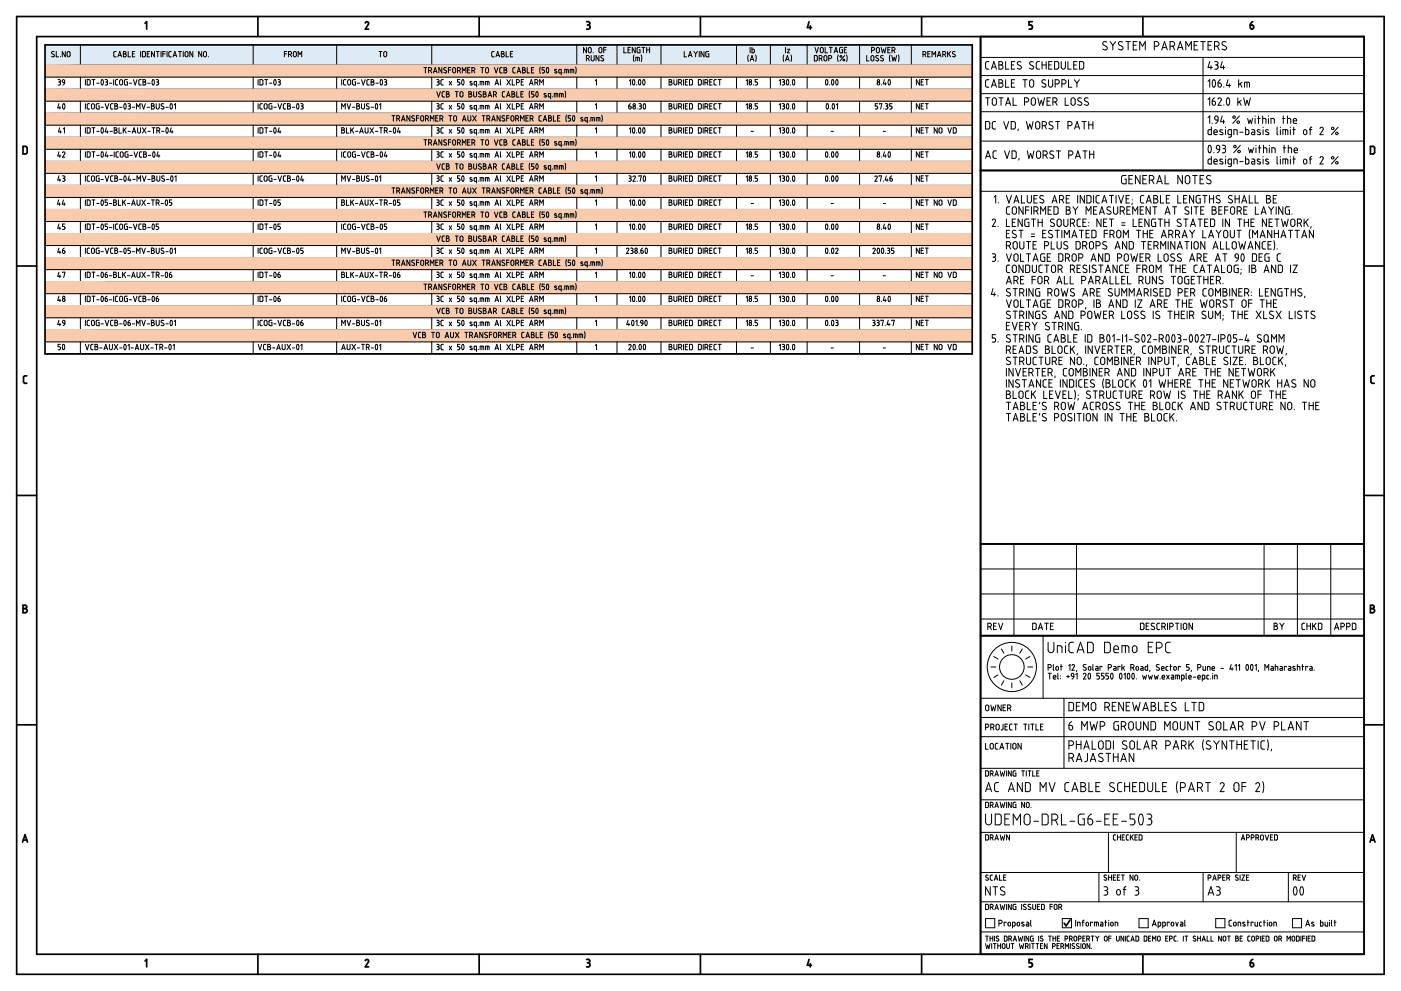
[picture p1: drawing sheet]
<svg xmlns="http://www.w3.org/2000/svg" width="420mm" height="297mm" viewBox="0 0 420 297" stroke-linecap="round" stroke-linejoin="round" font-family="sans-serif">
<g fill="none" stroke="#000" stroke-width=".51">
<path d="M5 5h410.1v287h-410.1zM11 11h398.1v275h-398.1zM13.5 13.5h278.1v92.6h-278.1zM43.5 7l.5-.5v2.2M77.3 5v6M109.6 6.9a.51 .51 0 0 1 .6-.4 .51 .51 0 0 1 .3 .7l-.9 1.5h1M143.7 5v6M175.9 6.5h.5a.5 .5 0 0 1 .5 .5 .5 .5 0 0 1-.5 .5M176.2 7.5h.2M176.4 7.5l.4 .2v.8l-.9 .2M210.1 5v6M242.6 6.5l-.5 1.8h1.3"/>
<path d="M243 7.7v1M276.4 5v6M294.1 11v275M309.6 6.5h-1v1l.8 .1 .2 .4M309.6 8v.3M309.6 8.2l-.2 .5h-.8M342.8 5v6M375 7.5h.5a.58 .58 0 0 1 .6 .5 .58 .58 0 0 1-.5 .6 .58 .58 0 0 1-.6-.4zM375.7 6.5l-.5 .4-.2 .6M6.9 43.9h.8l.4 .2 .1 1.5-.3 .5h-1zM294.1 51.1h115M412.2 44.4v1.2"/>
<path d="M412.2 44.4l-.2-.4-1-.1v2.2h1l.2-.5M5 79.7h6M409.1 79.7h6M7.5 114.9h.5M7.5 112.6h.5M7.5 112.6l-.5 .5 .1 1.6 .4 .2M411.6 114.9h.5M411.6 112.6h.5M411.6 112.6l-.5 .5 .1 1.6 .4 .2M5 148.5h6M409.1 148.5h6M294.1 163h115"/>
<path d="M6.9 182.4h.6M7.5 181.4a.5 .5 0 0 1 .5 .5 .5 .5 0 0 1-.5 .5 .63 .63 0 0 1 .7 .6 .63 .63 0 0 1-.7 .7M7.5 181.4h-.6v2.3h.6M294.1 190.5h115M411 181.4h.6a.5 .5 0 0 1 .5 .5 .5 .5 0 0 1-.5 .5 .62 .62 0 0 1 .6 .6 .62 .62 0 0 1-.6 .7h-.6zM411 182.4h.6M5 217.3h6M409.1 217.3h6M6.8 252.4l.7-2.2 .8 2.2M7 251.8h1.1M410.9 252.4l.7-2.2 .8 2.2M411.1 251.8h1.1"/>
<path d="M320.9 275.7l-1.2 1.8-.6-.8M43.5 288.1l.5-.5v2.2M77.3 286v6M109.6 288a.51 .51 0 0 1 .6-.4 .51 .51 0 0 1 .3 .7M110.5 288.3l-.9 1.5h1M143.7 286v6M175.9 287.6h.5a.5 .5 0 0 1 .5 .5 .5 .5 0 0 1-.5 .5M175.9 289.8h.5M176.2 288.6h.2M176.4 288.6a.57 .57 0 0 1 .5 .7l-.5 .5M210.1 286v6M242.6 287.6l-.5 1.7h1.3"/>
<path d="M243 288.8v1M276.4 286v6M308.6 289.8h.5M309.6 287.6h-1v1h.8l.2 .5M309.6 289.1v.2M309.6 289.3l-.5 .5M342.8 286v6M375 288.6h.5a.58 .58 0 0 1 .6 .4 .58 .58 0 0 1-.5 .7 .58 .58 0 0 1-.6-.4zM375.7 287.6l-.5 .3-.2 .7"/>
</g>
<g fill="none" stroke="#000" stroke-width=".3">
<path d="M13.5 19.5h278.1M16.2 15.5a.43 .43 0 0 0-.6 0 .43 .43 0 0 0 0 .6l.5 .3a.44 .44 0 0 1 0 .7 .44 .44 0 0 1-.7-.2M16.9 15.4v1.6h.7M18.1 17h.1M19.6 15.4v1.6l-.9-1.6v1.6M20.2 15.7l.4-.3 .4 .3v.9a.45 .45 0 0 1-.4 .4 .45 .45 0 0 1-.5-.4zM24.1 13.5v6M34.1 16.7l.2 .3h.5M34.8 15.4l-.6 .2-.1 1.1M35.4 17l.5-1.6 .5 1.6M35.5 16.6h.8M37 15.4l.8 .2v.4l-.4 .1a.45 .45 0 0 1 .5 .5 .45 .45 0 0 1-.5 .4h-.4z"/>
<path d="M37 16.2h.4M38.4 15.4v1.6h.8M39.7 16.2h.5M40.4 15.4h-.7v1.6h.7M42.2 15.4v1.6M43.6 16.7v-1.1l-.9-.2v1.6h.7l.2-.3M44.2 16.2h.5M44.9 15.4h-.7v1.6h.7M46.3 15.4v1.6l-.9-1.6v1.6M46.9 15.4h.9M47.3 15.4v1.6M48.3 15.4v1.6"/>
<path d="M48.8 16.2h.8M49.6 15.4h-.8v1.6M50.1 15.4v1.6M50.6 16.7l.2 .3h.6M51.4 15.4l-.7 .2-.1 1.1M51.9 17l.5-1.6 .6 1.6M52 16.6h.8M53.5 15.4h.9M54 15.4v1.6M54.9 15.4v1.6M55.7 15.5a.44 .44 0 0 1 .7 .4v.7a.45 .45 0 0 1-.5 .4 .45 .45 0 0 1-.4-.4zM57.8 15.4v1.6l-.9-1.6v1.6"/>
<path d="M60.5 15.4v1.6l-.9-1.6v1.6M61.1 15.7l.4-.3 .4 .3v.9a.45 .45 0 0 1-.4 .4 .45 .45 0 0 1-.5-.4zM62.5 17h.1M75.9 13.5v6M85.3 16.2h.7M86 15.4h-.7v1.6M86.5 16.3h.5a.45 .45 0 0 0 .4-.4 .45 .45 0 0 0-.4-.5h-.5v1.6M87.1 16.3l.3 .7M88.2 15.5l.6 .2 .1 .9a.45 .45 0 0 1-.5 .4 .45 .45 0 0 1-.4-.4zM89.4 17v-1.6l.6 .9 .5-.9v1.6M101 13.5v6M113.6 15.4h.9"/>
<path d="M114.1 15.4v1.6M115.1 15.7l.2-.2a.44 .44 0 0 1 .7 .4v.7a.45 .45 0 0 1-.5 .4 .45 .45 0 0 1-.4-.4zM129.5 13.5v6M147.5 16.7l.1 .3h.6M148.2 15.4l-.7 .2v1.1M148.7 17l.6-1.6 .5 1.6M148.9 16.6h.8M150.3 15.4l.8 .2v.4l-.3 .1a.45 .45 0 0 1 .4 .5 .45 .45 0 0 1-.4 .4h-.5zM150.3 16.2h.5M151.8 15.4v1.6h.7M153.1 16.2h.5M153.8 15.4h-.7v1.6h.7"/>
<path d="M173 13.5v6M175.9 17.5h.4a.45 .45 0 0 0 .4-.4 .45 .45 0 0 0-.4-.5h-.4v1.7M175.9 14.2v1.6l-.9-1.6v1.6M176.4 17.5l.3 .8M176.5 14.4l.1-.1a.45 .45 0 0 1 .7 .4v.7a.45 .45 0 0 1-.4 .4 .45 .45 0 0 1-.5-.4zM177.3 16.6v1.2a.45 .45 0 0 0 .4 .5 .45 .45 0 0 0 .5-.5v-1.2M177.9 15.7v.1M179.6 16.6v1.7l-.9-1.7v1.7M179.7 14.4l.1-.1a.45 .45 0 0 1 .7 .4v.7a.45 .45 0 0 1-.4 .4 .45 .45 0 0 1-.5-.4zM181 16.7a.42 .42 0 0 0-.7 0 .42 .42 0 0 0 .1 .6l.5 .3a.44 .44 0 0 1-.1 .7 .44 .44 0 0 1-.6-.2M181.1 14.9h.7M181.8 14.2h-.7v1.6"/>
<path d="M185 13.5v6M187.1 14.2v1.6h.7M188.3 14.9h.6M189.1 14.2h-.8v1.6h.8M190.1 16.5l-.1 1 .1 .9M190.5 14.2v1.6l-.9-1.6v1.6M190.7 18.3v-1.1h.8l.3 .3-.1 .8M191.1 14.6l.1 1.2h.7v-.9h-.2M191.2 17.2v1.1M191.4 14.2l-.4 .4M191.4 14.2h.5M192.3 16.5l.2 1-.2 .9"/>
<path d="M192.5 14.2h.9M192.9 14.2v1.6M193.9 14.9h.9M193.9 14.2v1.6M194.8 14.2v1.6M198.2 13.5v6M205.2 15.4v1.6h.7M206.5 17l.5-1.6 .5 1.6M206.6 16.6h.8M208.1 15.4l.5 .8M208.6 16.2v.8M209.1 15.4l-.5 .8"/>
<path d="M209.7 15.4v1.6M211.1 15.4v1.6l-.9-1.6v1.6M212.3 16.2h.3v.8h-.7l-.2-.3M212.6 15.4l-.9 .2v1.1M220.9 13.5v6M224.4 16.5l-.1 1 .1 .9M225 14.2v1.6M225 18.3l.5-1.7 .6 1.7M225.1 17.8h.8M225.5 14.2v1.6h.6l.1-.9-.7-.1M226.6 16.5l.2 1-.2 .9M231 13.5v6"/>
<path d="M235 16.5l-.1 1 .2 .9M235.6 14.2v1.6M235.6 18.3l.5-1.7 .6 1.7M235.7 17.8h.8M236.1 14.8h.7l-.7 1h.7M237.2 16.5l.2 1-.2 .9M242.1 13.5v6M244.4 14.2l.5 1.6 .6-1.6M244.8 16.6h-.6v1.7h.6M244.8 16.6l.3 .4v1.1l-.3 .2M245.7 17.5h.4a.45 .45 0 0 0 .5-.4 .45 .45 0 0 0-.5-.5h-.4v1.7M246.2 17.5l.3 .8"/>
<path d="M246.2 14.3a.45 .45 0 0 1 .7 .4v.7a.45 .45 0 0 1-.4 .4 .45 .45 0 0 1-.5-.4zM247.3 16.7a.44 .44 0 0 1 .7 .4v.7a.45 .45 0 0 1-.5 .5 .45 .45 0 0 1-.4-.5zM247.5 14.2v1.6h.7M248.5 17.5h.5a.45 .45 0 0 0 .4-.4 .45 .45 0 0 0-.4-.5h-.5v1.7M248.7 14.2h.9M249.2 14.2v1.6M250.1 15.8l.6-1.6 .5 1.6M250.3 15.4h.8M251.4 16.5l-.2 1 .2 .9M251.8 14.6l.1 1.2h.8v-.9h-.3M252.1 14.2l-.3 .4M252.1 14.2h.6"/>
<path d="M253.2 14.9h.5M253.3 16.6l-1.4 1.7M253.9 16.5l.2 1-.2 .9M253.9 14.2h-.7v1.6h.7M257.8 13.5v6M259.9 16.6v1.7h.7M261.4 15.1h.5M261.4 16.7a.44 .44 0 0 1 .7 .4v.7a.45 .45 0 0 1-.5 .5 .45 .45 0 0 1-.4-.5zM261.8 14.2a.45 .45 0 0 1 .5 .5 .45 .45 0 0 1-.5 .4M261.9 14.2h-.5v1.6M263.1 14.3a.45 .45 0 0 1 .6 .4v.7a.45 .45 0 0 1-.4 .4 .45 .45 0 0 1-.5-.4zM263.4 16.7a.43 .43 0 0 0-.6 0 .43 .43 0 0 0 0 .6l.5 .3a.44 .44 0 0 1 0 .7 .44 .44 0 0 1-.7-.2"/>
<path d="M264.3 14.2l.3 1.6 .4-1 .3 1 .4-1.6M264.9 16.7a.43 .43 0 0 0-.6 0 .43 .43 0 0 0 0 .6l.5 .3a.44 .44 0 0 1-.1 .7 .44 .44 0 0 1-.6-.2M266.3 14.9h.5M266.9 16.5l-.2 1 .2 .9M267 14.2h-.7v1.6h.7M267.4 16.6l.4 1.7 .4-1.1 .3 1.1 .4-1.7M268 14.2a.45 .45 0 0 1 .4 .5 .45 .45 0 0 1-.4 .4h-.5M268 14.2h-.5v1.6M268.1 15.1l.3 .7M269.4 16.5l.2 1-.2 .9M273.3 13.5v6M276.8 16.3h.4a.45 .45 0 0 0 .5-.4 .45 .45 0 0 0-.5-.5h-.4v1.6"/>
<path d="M277.3 16.3l.4 .7M278.2 16.2h.6M279 15.4h-.8v1.6h.8M279.5 17v-1.6l.5 .9 .6-.9v1.6M281.1 17l.6-1.6 .5 1.6M281.3 16.6h.7M282.7 16.3h.5a.45 .45 0 0 0 .4-.4 .45 .45 0 0 0-.4-.5h-.5v1.6M283.3 16.3l.3 .7M284.2 15.4v1.6M284.5 16l.6 1M285.1 15.4l-.9 1M286.4 15.5a.43 .43 0 0 0-.6 0 .43 .43 0 0 0 0 .6l.5 .3a.44 .44 0 0 1 0 .7 .44 .44 0 0 1-.7-.2"/>
<path d="M294.1 17.2h115M296.6 18.5h-.8l-.2 .5v1.5l1 .2M299.6 18.5h.6a.5 .5 0 0 1 .5 .5 .5 .5 0 0 1-.5 .5 .63 .63 0 0 1 .6 .6 .63 .63 0 0 1-.6 .6h-.6zM299.6 19.5h.6M301.6 18.5v2.2h1M303.3 19.5h.8M304.3 18.5h-1v2.2h1M306.2 18.6a.59 .59 0 0 0-.9-.1 .59 .59 0 0 0 .1 .9l.7 .4a.57 .57 0 0 1 .1 .8 .57 .57 0 0 1-.9 0l-.2-.1M309.9 18.6a.59 .59 0 0 0-.9-.1 .59 .59 0 0 0 0 .9l.7 .4a.57 .57 0 0 1 .1 .8 .57 .57 0 0 1-.8 0l-.2-.1M311.3 18.5h.5M311.3 18.5l-.5 .5v1.5l.5 .2M312.5 19.5h1.3"/>
<path d="M312.5 18.5v2.2M313.8 18.5v2.2M314.5 19.5h.8M315.5 18.5h-1v2.2h1M316.3 18.5h.7l.4 .2 .1 1.5-.2 .4-1 .1zM318.3 18.5v1.6a.63 .63 0 0 0 .6 .6 .63 .63 0 0 0 .6-.6v-1.6M320.3 18.5v2.2h1M322 19.5h.8M323 18.5h-1v2.2h1M323.8 18.5h.7l.4 .2 .1 1.5-.2 .4-1 .1zM331.8 13.9a.63 .63 0 0 1 .1 1 .63 .63 0 0 1-1-.1l-.2-.1M331.9 12.6a.66 .66 0 0 0-.9-.1 .66 .66 0 0 0 0 1l.8 .4"/>
<path d="M332.9 12.5l.8 1.1M333.7 13.6v1.4M334.6 12.5l-.9 1.1M336.5 13.9a.63 .63 0 0 1 .1 1 .63 .63 0 0 1-.9-.1l-.3-.1M336.7 12.6a.66 .66 0 0 0-1-.1 .66 .66 0 0 0 0 1l.8 .4M337.6 12.5h1.4M338.3 12.5v2.5M339.9 13.6h.8M341 12.5h-1.1v2.5h1.1M341.8 15v-2.5l.8 1.3 .9-1.3v2.5M346.2 13.8l.7 .1a.69 .69 0 0 0 .7-.7 .69 .69 0 0 0-.7-.7h-.7v2.5M348.4 15l.8-2.5 .9 2.5"/>
<path d="M348.6 14.3h1.2M350.9 13.8l.7 .1a.69 .69 0 0 0 .7-.7 .69 .69 0 0 0-.7-.7h-.7v2.5M351.7 13.8l.6 1.2M353.1 15l.8-2.5 .9 2.5M353.4 14.3h1.2M355.6 15v-2.5l.9 1.3 .8-1.3v2.5M358.1 13.6h.9M359.2 12.5h-1.1v2.5h1.1M360.1 12.5h1.4M360.8 12.5v2.5M360.8 17.2v33.9M362.3 13.6h.8"/>
<path d="M362.8 18.5l-.5 1.7h1.2M363.2 19.7v1M363.4 12.5h-1.1v2.5h1.1M364.2 13.8l.7 .1a.69 .69 0 0 0 .7-.7 .69 .69 0 0 0-.7-.7h-.7v2.5M364.3 18.5h.5a.5 .5 0 0 1 .5 .5 .5 .5 0 0 1-.5 .5M364.5 19.5h.3M364.8 19.5a.64 .64 0 0 1 .5 .6 .64 .64 0 0 1-.5 .6h-.5M365.1 13.8l.5 1.2M366.5 18.5l-.5 1.7h1.3M366.9 19.7v1M367.5 13.9a.63 .63 0 0 1 .2 1 .63 .63 0 0 1-1-.1l-.2-.1M367.7 12.6a.66 .66 0 0 0-1-.1 .66 .66 0 0 0 .1 1l.7 .4"/>
<path d="M13.5 23.1h278.1M13.5 26.7h278.1M13.5 30.3h278.1M13.5 33.9h278.1M13.5 37.5h278.1M17.4 23.9l.7 .1v.4l-.3 .2M17.6 24.6h.2M17.7 31.1l-.4 1.2h.9M17.8 24.6l.3 .2v.5l-.7 .2M17.9 38.3l-.4 1.2h.9M17.9 32v.7M18.1 39.2v.7"/>
<path d="M18.7 24.4l.2-.5h.3l.2 .9M18.7 24.4l.2 .3 .5 .1M18.9 31.2l.1-.1a.9 .9 0 0 1 0 1.6l-.2-.8zM19 38.7l.3-.4v1.6M19.4 24.8l-.5 .7M24.1 23.1v3.6M24.1 30.3v3.6M24.1 37.5v3.6M25.6 23.9v1.6M25.6 31.1v1.6M25.6 38.3v1.6M26.1 23.9l.9 .1-.1 1.4-.8 .1z"/>
<path d="M26.5 32.7h.4M26.5 31.1h.4M26.5 31.1l-.4 .3 .1 1.1 .3 .2M27 38.6l-.1-.3h-.8v1.6l.9-.2 .1-1M27.6 23.9h.9M27.6 38.3h.9M28 23.9v1.6M28 38.3v1.6M28.3 31.5v.7M28.3 31.5a.45 .45 0 0 0-.4-.4 .45 .45 0 0 0-.5 .4v.7a.45 .45 0 0 0 .5 .5 .45 .45 0 0 0 .4-.5M29 24.9h.7M29 39.4h.7"/>
<path d="M29.7 31.1l-.8 .1 .1 1.4 .7 .1v-.9h-.2M30.3 32.2h.7M30.5 23.9a.9 .9 0 0 1 0 1.6l-.2-.8zM30.5 38.4v-.1a.9 .9 0 0 1 0 1.6l-.2-.8zM31.5 25.5h.4M31.5 23.9h.4M31.5 31.1l.6 1.6 .5-1.6M31.7 24.6h.2M31.9 38.3l-.4 1.2h.9M31.9 23.9l.4 .3-.4 .4 .3 .2v.5l-.3 .2M32.2 39.2v.7M32.8 24.9h.7"/>
<path d="M33 39.4h.7M33.9 31.1h-.6l-.1 .3v1.1l.7 .2M34.1 23.9v1.6M34.2 38.3l.8 .2v.3l-.3 .2a.45 .45 0 0 1 .4 .5 .45 .45 0 0 1-.4 .4h-.5zM34.2 39h.5M34.4 31.1l.8 .1v.4l-.3 .2a.44 .44 0 0 1 .4 .4 .44 .44 0 0 1-.4 .5h-.5zM34.4 31.8h.5M35.3 23.9h-.5l-.2 .3 .1 1.1 .6 .2M35.7 38.3v1.6h.7M35.9 24.3a.45 .45 0 0 1 .4-.4 .45 .45 0 0 1 .5 .4v.7a.45 .45 0 0 1-.5 .5 .45 .45 0 0 1-.4-.5M35.9 24.3v.7M35.9 32.2h.7"/>
<path d="M37 38.3v1.6M37.3 38.9l.5 1M37.3 31.2l.1-.1a.9 .9 0 0 1 0 1.6l-.3-.8zM37.7 23.9l-.4 .3 .1 1.1 .3 .2M37.7 23.9h.5M37.8 38.3l-.8 1M37.9 24.6h.3v.9h-.5M38.4 31.1l.7 .1v.4l-.3 .2M38.4 39.4h.7M38.6 31.8h.2M38.8 31.8a.46 .46 0 0 1 .3 .4 .46 .46 0 0 1-.3 .5h-.4M38.8 24.9h.7"/>
<path d="M39.6 32.2h.8M39.6 39.9l.6-1.6 .5 1.6M39.8 39.5h.8M40 23.9l.6 1.6 .5-1.6M40.9 32.7v-1.6l.5 .9 .6-.9v1.6M41.3 38.3v1.2M42.2 38.3v1.2a.45 .45 0 0 1-.5 .4 .45 .45 0 0 1-.4-.4M42.4 23.9h-.6l-.2 .3 .1 1.1 .7 .2M42.5 31.1l.6 1.6 .5-1.6M42.7 38.3l1.1 1.6M42.9 23.9l.8 .1v.4l-.4 .2a.45 .45 0 0 1 .5 .4 .45 .45 0 0 1-.5 .5h-.4zM42.9 24.6h.4"/>
<path d="M43.8 38.3l-1.1 1.6M44.2 32.2h.7M44.3 24.9h.7M44.3 39.4h.7M45.4 31.1l.8 .1v.4l-.3 .2a.44 .44 0 0 1 .4 .4 .44 .44 0 0 1-.4 .5h-.5zM45.4 31.8h.5M45.6 38.3h.9M45.8 23.9a.9 .9 0 0 1 0 1.6l-.2-.8zM46 38.3v1.6M46.8 23.9l.7 .1v.4l-.3 .2M46.8 31.1l.1 1.1a.45 .45 0 0 0 .4 .5 .45 .45 0 0 0 .5-.5v-1.1M47 39.2h.5a.45 .45 0 0 0 .4-.5 .45 .45 0 0 0-.4-.4h-.5v1.6"/>
<path d="M47 24.6h.2M47.2 24.6l.3 .2v.5l-.7 .2M47.6 39.2l.3 .7M48.5 39.4h.7M48.5 31.7l.5 .3a.44 .44 0 0 1 0 .7 .44 .44 0 0 1-.7-.2M49.1 31.2a.43 .43 0 0 0-.6-.1 .43 .43 0 0 0 0 .7M49.7 32.2h.8M49.9 38.4l.1-.1a.9 .9 0 0 1 0 1.6l-.3-.8zM51.2 31.2l.1-.1a.9 .9 0 0 1 0 1.6l-.3-.8zM51.4 38.3l-.4 1.2h.9M51.6 39.2v.7M52.3 31.4l.3-.3v1.6"/>
<path d="M75.9 23.1v3.6M75.9 30.3v3.6M75.9 37.5v3.6M77.4 23.9v1.6M77.4 31.1v1.6M77.4 38.3v1.6M78 23.9l.8 .1-.1 1.4-.7 .1zM78.7 31.1h-.6l-.1 .3v1.1l.7 .2M78.9 38.6l-.2-.3h-.7v1.6l.8-.2v-1M79.2 31.5v.7M79.2 31.5a.45 .45 0 0 1 .5-.4 .45 .45 0 0 1 .4 .4v.7a.45 .45 0 0 1-.4 .5 .45 .45 0 0 1-.5-.5M79.4 23.9h.9"/>
<path d="M79.4 38.3h.9M79.8 23.9v1.6M79.8 38.3v1.6M80.8 24.9h.8M80.8 39.4h.8M81.6 31.1l-.9 .1 .1 1.4 .8 .1v-.9h-.3M82.1 32.2h.7M82.3 23.9h.1a.9 .9 0 0 1 0 1.6l-.3-.8zM82.3 38.4l.1-.1a.9 .9 0 0 1 0 1.6l-.3-.8zM83.4 23.9l.6 .1v.4l-.3 .2M83.4 31.1l.5 1.6 .5-1.6M83.5 24.6h.2"/>
<path d="M83.7 38.3l-.3 1.2h.9M83.7 24.6l.3 .2v.5l-.6 .2M84 39.2v.7M85 32.3l.2 .3 .5 .1M85 31.4v.9M85.7 31.1h-.5l-.2 .3M86.2 31.1l.8 .1v.4l-.3 .2a.44 .44 0 0 1 .4 .4 .44 .44 0 0 1-.4 .5h-.5zM86.2 31.8h.5M87.7 32.2h.7M89.1 31.2l.1-.1a.9 .9 0 0 1 0 1.6l-.3-.8zM90.2 31.1l.7 .1v.4l-.3 .2M90.4 31.8h.2"/>
<path d="M90.6 31.8a.46 .46 0 0 1 .3 .4 .46 .46 0 0 1-.3 .5h-.4M101 23.1v3.6M101 30.3v3.6M101 37.5v3.6M102.5 38.3l.7 .2v.3l-.3 .2a.45 .45 0 0 1 .5 .5 .45 .45 0 0 1-.5 .4h-.4zM102.5 23.9v1.6M102.5 32.7v-1.6l.5 .9 .5-.9v1.6M102.5 39h.4M103.7 23.9h-.5l-.2 .3 .1 1.1 .6 .2M103.9 38.3v1.6h.7M104.1 31.1l.5 1.6 .6-1.6M104.5 23.9l.6 .2 .1 .9a.45 .45 0 0 1-.5 .5 .45 .45 0 0 1-.4-.5z"/>
<path d="M105.2 38.3v1.6M105.5 38.9l.6 1M105.7 32.2h.7M106.1 38.3l-.9 1M106.6 23.9l-.8 .1 .1 1.4 .7 .1v-.9h-.3M106.6 39.4h.7M107 31.1l.7 .1v.4l-.3 .2a.44 .44 0 0 1 .5 .4 .44 .44 0 0 1-.5 .5h-.4zM107 31.8h.4M107.1 24.9h.8M107.9 39.9l.5-1.6 .5 1.6M108 39.5h.8M108.4 31.1v1.1a.45 .45 0 0 0 .5 .5 .45 .45 0 0 0 .4-.5v-1.1"/>
<path d="M108.4 23.9l.5 1.6 .6-1.6M109.5 38.3v1.2a.45 .45 0 0 0 .4 .4 .45 .45 0 0 0 .5-.4v-1.2M110 24.2v.9M110 25.1l.2 .3 .5 .1M110 31.7l.6 .3a.44 .44 0 0 1-.1 .7 .44 .44 0 0 1-.6-.2M110.7 31.2a.43 .43 0 0 0-.7-.1 .43 .43 0 0 0 .1 .7M110.7 23.9h-.5l-.2 .3M110.9 38.3l1.1 1.6M111.3 23.9l.8 .1v.4l-.4 .2a.45 .45 0 0 1 .5 .4 .45 .45 0 0 1-.5 .5h-.4zM111.3 24.6h.4M111.3 32.2h.7M112 38.3l-1.1 1.6"/>
<path d="M112.6 39.4h.7M112.7 24.9h.8M112.7 31.2l.1-.1a.9 .9 0 0 1 0 1.6l-.2-.8zM113.8 31.4l.4-.3v1.6M113.8 38.3h.9M114.2 23.9h.1a.9 .9 0 0 1 0 1.6l-.3-.8zM114.3 38.3v1.6M115.3 23.9l.6 .1v.4l-.3 .2M115.3 39.2h.4a.45 .45 0 0 0 .5-.5 .45 .45 0 0 0-.5-.4h-.4v1.6M115.4 24.6h.2M115.6 24.6l.3 .2v.5l-.6 .2M115.8 39.2l.4 .7"/>
<path d="M116.7 39.4h.7M117.5 34.7h.9M118 34.7v1.6M118.1 38.4l.1-.1a.9 .9 0 0 1 0 1.6l-.2-.8zM119.4 34.7a.45 .45 0 0 1 .5 .4 .45 .45 0 0 1-.5 .5h-.4M119.4 34.7h-.4v1.6M119.5 35.6l.4 .7M119.6 38.3l-.4 1.2h.9M119.8 39.2v.7M120.4 36.3l.5-1.6 .6 1.6M120.6 35.9h.7M122.9 34.7v1.6l-.9-1.6v1.6"/>
<path d="M123.7 35.4l.5 .2a.44 .44 0 0 1-.1 .7 .44 .44 0 0 1-.6-.2M124.3 34.8a.43 .43 0 0 0-.6-.1 .43 .43 0 0 0 0 .7M124.9 35.4h.7M125.6 34.7h-.7v1.6M126.2 34.9l.2-.2a.44 .44 0 0 1 .7 .4v.7a.45 .45 0 0 1-.5 .5 .45 .45 0 0 1-.4-.5zM127.1 20.3h.9M127.6 20.3v1.6M128.1 34.7h-.5v1.6M128.1 34.7a.45 .45 0 0 1 .4 .4 .45 .45 0 0 1-.4 .5h-.5M128.1 35.6l.4 .7M128.5 21.1l.5 .1a.45 .45 0 0 0 .5-.5 .45 .45 0 0 0-.5-.4h-.5v1.6M129.1 36.3v-1.6l.5 .9 .5-.9v1.6"/>
<path d="M129.1 21.1l.4 .8M129.5 23.1v3.6M129.5 30.3v3.6M129.5 37.5v3.6M130 21.9l.5-1.6 .6 1.6M130.1 21.4h.8M130.7 35.4h.5M131 23.9l.7 .1v.4l-.4 .2M131 31.1l.7 .1v.4l-.4 .2M131 38.3l.7 .2v.3l-.4 .2M131 27.5l.5 1.6 .6-1.6M131.2 24.6h.1"/>
<path d="M131.2 31.8h.1M131.2 39h.1M131.3 24.6l.4 .2v.5l-.7 .2M131.3 31.8a.46 .46 0 0 1 .4 .4 .46 .46 0 0 1-.4 .5h-.3M131.3 39a.46 .46 0 0 1 .4 .5 .46 .46 0 0 1-.4 .4h-.3M131.4 34.7h-.7v1.6h.7M132.2 38.7l.1 1 .7 .2M132.4 34.7h-.5v1.6M132.4 34.7a.45 .45 0 0 1 .4 .4 .45 .45 0 0 1-.4 .5h-.5M132.5 35.6l.3 .7M132.5 20.3v1.6l-.9-1.6v1.6M132.6 27.8v.9"/>
<path d="M132.6 28.7l.2 .3 .5 .1M133 23.9h-.6l-.2 .3 .1 1.1 .7 .2M133 31.1h-.6l-.2 .3 .1 1.1 .7 .2M133 38.3h-.6l-.2 .3M133.3 27.5h-.5l-.2 .3M133.9 27.5l.7 .1v.4l-.3 .2a.45 .45 0 0 1 .5 .4 .45 .45 0 0 1-.5 .5h-.4zM133.9 28.2h.4M133.9 20.3a.43 .43 0 0 0-.7 0 .43 .43 0 0 0 0 .6l.6 .3a.44 .44 0 0 1-.1 .7 .44 .44 0 0 1-.6-.2M134.5 21h.7M134.6 34.7h.9M134.7 24.4l.7 1.1M134.7 31.6l.7 1.1"/>
<path d="M134.7 38.8l.7 1.1M135 34.7v1.6M135.2 20.3h-.7v1.6M135.4 24.4l-.7 1.1M135.4 31.6l-.7 1.1M135.4 38.8l-.7 1.1M135.8 20.5l.2-.2a.45 .45 0 0 1 .7 .4v.7a.45 .45 0 0 1-.5 .5 .45 .45 0 0 1-.4-.5zM136.1 34.9l.2-.2a.45 .45 0 0 1 .6 .4v.7a.45 .45 0 0 1-.4 .5 .45 .45 0 0 1-.5-.5zM136.5 27.5h.9M137 27.5v1.6M137.2 21.1l.4 .1a.45 .45 0 0 0 .5-.5 .45 .45 0 0 0-.5-.4h-.4v1.6M137.7 21.1l.4 .8"/>
<path d="M137.9 25.1l-.2 .3-.5 .1M137.9 32.3l-.2 .3-.5 .1M137.9 39.5l-.2 .4h-.5M137.9 23.9h-.7v.7h.5l.2 .3M137.9 31.1h-.7v.7h.5l.2 .4M137.9 38.3h-.7v.7l.5 .1 .2 .3M137.9 24.9v.2M137.9 32.2v.1M137.9 39.4v.1M138 27.7l.2-.2a.45 .45 0 0 1 .7 .4v.7a.45 .45 0 0 1-.5 .5 .45 .45 0 0 1-.4-.5zM138.6 23.9h.1a.9 .9 0 0 1 0 1.6l-.2-.8zM138.6 31.2l.1-.1a.9 .9 0 0 1 0 1.6l-.2-.8z"/>
<path d="M138.6 38.4l.1-.1a.9 .9 0 0 1 0 1.6l-.2-.8zM138.6 21.9v-1.6l.6 .8 .5-.8v1.6M138.7 36.3l.5-1.6 .6 1.6M138.8 35.9h.8M140.3 21h.5M140.3 34.7v1.1a.45 .45 0 0 0 .5 .5 .45 .45 0 0 0 .4-.5v-1.1M140.6 27.5l.8 .1v.4l-.3 .2a.45 .45 0 0 1 .4 .4 .45 .45 0 0 1-.4 .5h-.5zM140.6 28.2h.5M141 20.3h-.7v1.6h.7M141.1 39.2l.5 .4a.39 .39 0 0 1-.2 .3 .39 .39 0 0 1-.5-.1M141.5 21.1l.5 .1a.45 .45 0 0 0 .4-.5 .45 .45 0 0 0-.4-.4h-.5v1.6M141.6 24.5l-.4-.1-.3 .2 .7 .5a.39 .39 0 0 1-.2 .4 .39 .39 0 0 1-.5-.1"/>
<path d="M141.6 31.7l-.4-.1-.3 .2 .7 .5a.39 .39 0 0 1-.2 .4 .39 .39 0 0 1-.5-.1M141.6 38.9h-.6l.1 .4M141.8 34.7l1 1.6M142 27.5v1.1a.45 .45 0 0 0 .5 .5 .45 .45 0 0 0 .4-.5M142 21.1l.4 .8M142.2 25.2l.1 .2 .6 .1M142.2 32.4l.1 .3h.6M142.2 39.1l.1-.2 .6-.1v1.6M142.2 39.6l.1 .3h.6M142.2 24.7v.5M142.2 31.9v.5M142.2 39.1v.5"/>
<path d="M142.5 31.6h.4v1.6M142.5 24.4h.4v1.6M142.5 24.4l-.3 .3M142.5 31.6l-.3 .3M142.8 34.7l-1 1.6M142.9 27.5v1.1M143.4 25.4v.1M143.4 32.6v.1M143.4 39.8v.1M144 39.9v-1.1l.9 .1 .2 1M144.2 20.3h.9M144.3 27.6a.43 .43 0 0 0-.6-.1 .43 .43 0 0 0 0 .7l.5 .2a.44 .44 0 0 1-.1 .7 .44 .44 0 0 1-.6-.2"/>
<path d="M144.5 24.4v1.1M144.5 31.6v1.1M144.5 38.8v1.1M144.6 34.7h.9M144.6 20.3v1.6M144.8 24.4l.3 .3v.8M144.8 31.6l.3 .3v.8M144.8 31.6h-.8v1.1M144.8 24.4h-.8v1.1M144.9 27.5l.8 .1v.4l-.3 .2a.45 .45 0 0 1 .4 .4 .45 .45 0 0 1-.4 .5h-.5zM144.9 28.2h.5M145 34.7v1.6"/>
<path d="M145.8 20.3a.45 .45 0 0 1 .7 .4v.7a.45 .45 0 0 1-.4 .5 .45 .45 0 0 1-.5-.5zM146.2 24.4v1.1M146.2 31.6v1.1M146.2 38.8v1.1M146.4 29.1l.5-1.6 .5 1.6M146.4 31.6h-.8v1.1M146.4 24.4h-.8v1.1M146.4 24.4l.3 .3M146.4 31.6l.3 .3M146.5 34.7h-.5v1.6M146.5 34.7a.45 .45 0 0 1 .4 .4 .45 .45 0 0 1-.4 .5h-.5M146.5 28.6h.8"/>
<path d="M146.6 35.6l.3 .7M146.7 24.7v.8M146.7 31.9v.8M146.7 39.1v.8M146.7 39.1l-.3-.3h-.8v1.1M147.5 36.3l.5-1.6 .5 1.6M147.6 35.9h.8M148 28.4h.4a.45 .45 0 0 0 .5-.5 .45 .45 0 0 0-.5-.4h-.4v1.6M148.3 20.3l.5 1.6 .6-1.6M148.4 25.5l.6-1.6 .5 1.6M148.4 32.7l.6-1.6 .5 1.6M148.4 39.9l.6-1.6 .5 1.6"/>
<path d="M148.5 28.4l.4 .7M148.6 25h.8M148.6 32.2h.8M148.6 39.5h.8M150 34.7v1.6l-.9-1.6v1.6M150.1 23.9v1.4l.1 .2M150.1 31.1v1.4l.1 .2M150.1 38.3v1.4l.1 .2M150.6 20.3h-.5l-.2 .3v1.1l.7 .2M151.2 20.3l.7 .1v.4l-.3 .2a.45 .45 0 0 1 .4 .4 .45 .45 0 0 1-.4 .5h-.4zM151.2 21h.4M151.3 34.8a.43 .43 0 0 0-.6-.1 .43 .43 0 0 0 0 .7l.5 .2a.44 .44 0 0 1 0 .7 .44 .44 0 0 1-.7-.2"/>
<path d="M151.4 27.5h-.6l-.2 .3 .1 1.1 .7 .2M151.9 29.1l.5-1.6 .6 1.6M152 35.4h.7M152 23.9l1.1 1.6M152 31.1l1.1 1.6M152 38.3l1.1 1.6M152.1 28.6h.7M152.7 34.7h-.7v1.6M153.1 23.9l-1.1 1.6M153.1 31.1l-1.1 1.6M153.1 38.3l-1.1 1.6M153.3 34.9l.1-.2a.46 .46 0 0 1 .7 .4v.7a.45 .45 0 0 1-.4 .5 .45 .45 0 0 1-.5-.5z"/>
<path d="M153.5 27.5l.8 .1v.4l-.3 .2a.45 .45 0 0 1 .4 .4 .45 .45 0 0 1-.4 .5h-.5zM153.5 28.2h.5M153.6 23.9v1.6h.7M153.6 31.1v1.6h.7M153.6 38.3v1.6h.7M154.5 20.3h-.5l-.2 .3 .1 1.1 .6 .2M154.9 24.8h.4a.45 .45 0 0 0 .5-.5 .45 .45 0 0 0-.5-.4h-.4v1.6M154.9 32h.4a.45 .45 0 0 0 .5-.5 .45 .45 0 0 0-.5-.4h-.4v1.6M154.9 39.2h.4a.45 .45 0 0 0 .5-.5 .45 .45 0 0 0-.5-.4h-.4v1.6M155 27.5v1.6h.7M155.1 21.9l.5-1.6 .5 1.6M155.1 34.7h-.4v1.6"/>
<path d="M155.1 34.7a.45 .45 0 0 1 .5 .4 .45 .45 0 0 1-.5 .5h-.4M155.2 35.6l.4 .7M155.2 21.4h.8M156.1 36.3v-1.6l.6 .9 .5-.9v1.6M156.2 28.2h.6M156.3 24.6h.6M156.3 31.8h.6M156.3 39h.6M156.7 20.3l.7 .1v.4l-.3 .2a.45 .45 0 0 1 .5 .4 .45 .45 0 0 1-.5 .5h-.4zM156.7 21h.4M157 27.5h-.8v1.6h.8M157 23.9h-.7v1.6h.7"/>
<path d="M157 31.1h-.7v1.6h.7M157 38.3h-.7v1.6h.7M157.7 35.4h.6M158.1 20.3v1.6h.7M158.5 34.7h-.8v1.6h.8M158.8 25.5l.5-1.6 .6 1.6M158.8 32.7l.5-1.6 .6 1.6M158.8 39.9l.5-1.6 .6 1.6M158.9 27.3l-.2 1 .2 1M158.9 25h.8M158.9 32.2h.8M158.9 39.5h.8"/>
<path d="M159 35.6h.4M159.4 21h.5M159.4 34.7h-.4v1.6M159.4 34.7a.45 .45 0 0 1 .5 .4 .45 .45 0 0 1-.5 .5M159.5 35.6l.4 .7M160.1 20.3h-.7v1.6h.7M160.1 27.5h-.7v.7h.4a.46 .46 0 0 1 .4 .4 .46 .46 0 0 1-.4 .5h-.4M160.4 24.8h.5a.45 .45 0 0 0 .4-.5 .45 .45 0 0 0-.4-.4h-.5v1.6M160.4 32h.5a.45 .45 0 0 0 .4-.5 .45 .45 0 0 0-.4-.4h-.5v1.6M160.4 39.2h.5a.45 .45 0 0 0 .4-.5 .45 .45 0 0 0-.4-.4h-.5v1.6M160.9 27.6v-.1a.9 .9 0 0 1 0 1.6l-.2-.8zM161 24.7l.3 .8"/>
<path d="M161 32l.3 .7M161 39.2l.3 .7M161.9 25.5v-1.6l.5 .9 .5-.9v1.6M161.9 32.7v-1.6l.5 .9 .5-.9v1.6M161.9 39.9v-1.6l.5 .9 .5-.9v1.6M162 34.7l-.3 .2-.1 1 .2 .3 .6 .1M162 34.7h.4M162 20.1l-.1 1 .1 1M162.9 36.3l.5-1.6 .6 1.6M163 35.9h.8M163.3 20.3h-.7v.7h.3a.46 .46 0 0 1 .4 .4 .46 .46 0 0 1-.4 .5h-.3M163.8 28.1l-.4-.1-.2 .2 .6 .5a.39 .39 0 0 1-.2 .4 .39 .39 0 0 1-.4-.1"/>
<path d="M164 20.3h.1a.9 .9 0 0 1 0 1.5l-.3-.7zM164.5 35.4h.5M165 34.7h-.5v1.6h.5a.45 .45 0 0 0 .4-.5 .45 .45 0 0 0-.4-.4M165 34.7l.3 .3-.3 .4M165.1 29.1l-.6-.1 .1-1h.5v1.6M165.7 29v.1M166 34.7v1.6h.7M166.2 29.1v-1.1h1l.1 1.1M166.8 28v1.1M166.9 20.9l-.4-.1-.2 .2 .7 .5a.39 .39 0 0 1-.2 .4 .39 .39 0 0 1-.5-.1M167.2 35.4h.6M167.9 34.7h-.7v1.6h.7"/>
<path d="M168.3 21.9l-.7-.2 .1-.9h.6v1.6M168.4 28v1.1M168.6 28l.3 .3v.8M168.7 28h-.9v1.1M168.8 21.8v.1M169.4 21.9v-1.1h.9l.2 1.1M169.5 27.3l.1 1-.1 1M169.9 34.5l-.2 1 .2 1M169.9 20.8v1.1M171 21.9v-1.1l1 .1 .1 1M171.1 34.7h-.7v.7h.6l.1 .4-.1 .4-.6 .1M171.5 20.8v1.1"/>
<path d="M171.9 34.8v-.1a.9 .9 0 0 1 0 1.6l-.2-.8zM172.6 20.1l.2 1-.2 1M173 23.1v3.6M173 30.3v3.6M173 37.5v3.6M174.7 35.9l.1 .1a.39 .39 0 0 1-.2 .3 .39 .39 0 0 1-.4-.1M174.8 35.3l-.4-.1-.2 .2 .6 .5M176.1 36.3l-.6-.1v-.9l.6-.1v1.6M176.7 36.2v.1M177.8 35.2v1.1M178 35.2l.3 .3v.8M178 35.2h-.8v1.1"/>
<path d="M178.5 24.2l.4-.3v1.6M178.5 31.4l.4-.3v1.6M178.5 38.7l.4-.4v1.6M178.8 36.3v-1.1h.8l.3 .3v.8M179.4 35.2v1.1M180.5 34.5l.1 1-.1 1M185 23.1v3.6M185 30.3v3.6M185 37.5v3.6M188.6 31.8h.3a.41 .41 0 0 1 .5 .3 .41 .41 0 0 1-.3 .5 .41 .41 0 0 1-.5-.3zM188.8 24.2l.3-.3v1.6M188.8 38.7l.3-.4v1.6"/>
<path d="M189.1 31.1l-.5 .7M189.8 23.9h.1a.9 .9 0 0 1 0 1.6l-.2-.8zM189.8 38.4l.1-.1a.9 .9 0 0 1 0 1.6l-.2-.8zM190.5 32.2v.1M190.5 32.2a.37 .37 0 0 0-.5-.3 .37 .37 0 0 0 0 .6 .37 .37 0 0 0 .5-.2M190.9 25.4v.1M190.9 39.8v.1M191.1 32.6v.1M191.6 31.1l.7 .1v.4l-.3 .2M191.6 23.9h.1a.9 .9 0 0 1 0 1.6l-.2-.8zM191.6 38.4l.1-.1a.9 .9 0 0 1 0 1.6l-.2-.8zM191.8 31.8h.2"/>
<path d="M192 31.8l.3 .4M192.3 32.2v.1M192.3 32.3l-.1 .3-.6 .1M192.9 23.9h.1a.9 .9 0 0 1 0 1.6l-.3-.8zM192.9 38.4l.1-.1a.9 .9 0 0 1 0 1.6l-.3-.8zM193.1 31.2v-.1a.9 .9 0 0 1 0 1.6l-.2-.8zM198.2 23.1v3.6M198.2 30.3v3.6M198.2 37.5v3.6M200.7 23.9l.7 .1v.4l-.3 .2a.45 .45 0 0 1 .5 .4 .45 .45 0 0 1-.5 .5h-.4zM200.7 31.1l.7 .1v.4l-.3 .2a.44 .44 0 0 1 .5 .4 .44 .44 0 0 1-.5 .5h-.4zM200.7 38.3l.7 .2v.3l-.3 .2a.45 .45 0 0 1 .5 .5 .45 .45 0 0 1-.5 .4h-.4z"/>
<path d="M200.7 24.6h.4M200.7 31.8h.4M200.7 39h.4M202.1 23.9v1.1a.45 .45 0 0 0 .5 .5 .45 .45 0 0 0 .4-.5v-1.1M202.1 31.1v1.1a.45 .45 0 0 0 .5 .5 .45 .45 0 0 0 .4-.5v-1.1M202.1 38.3v1.2a.45 .45 0 0 0 .5 .4 .45 .45 0 0 0 .4-.4v-1.2M203.5 24.8h.5a.45 .45 0 0 0 .4-.5 .45 .45 0 0 0-.4-.4h-.5v1.6M203.5 32h.5a.45 .45 0 0 0 .4-.5 .45 .45 0 0 0-.4-.4h-.5v1.6M203.5 39.2h.5a.45 .45 0 0 0 .4-.5 .45 .45 0 0 0-.4-.4h-.5v1.6M204.1 24.7l.3 .8M204.1 32l.3 .7M204.1 39.2l.3 .7"/>
<path d="M205 23.9v1.6M205 31.1v1.6M205 38.3v1.6M205.5 24.6h.6M205.5 31.8h.6M205.5 39h.6M206.2 23.9h-.7v1.6h.7M206.2 31.1h-.7v1.6h.7M206.2 38.3h-.7v1.6h.7M206.8 23.9l.8 .1-.1 1.4-.7 .1zM206.8 31.1l.8 .1-.1 1.4-.7 .1zM207.7 38.6l-.2-.3h-.7v1.6l.8-.2 .1-1"/>
<path d="M209.4 23.9l.9 .1-.1 1.4-.8 .1zM209.4 31.1l.9 .1-.1 1.4-.8 .1zM210.3 38.6l-.1-.3h-.8v1.6l.9-.2v-1M210.9 23.9v1.6M210.9 31.1v1.6M210.9 38.3v1.6M211.4 24.8h.5a.45 .45 0 0 0 .4-.5 .45 .45 0 0 0-.4-.4h-.5v1.6M211.4 32h.5a.45 .45 0 0 0 .4-.5 .45 .45 0 0 0-.4-.4h-.5v1.6M211.4 39.2h.5a.45 .45 0 0 0 .4-.5 .45 .45 0 0 0-.4-.4h-.5v1.6M212 24.7l.3 .8M212 32l.3 .7M212 39.2l.3 .7"/>
<path d="M212.9 24.6h.5M212.9 31.8h.5M212.9 39h.5M213.6 23.9h-.7v1.6h.7M213.6 31.1h-.7v1.6h.7M213.6 38.3h-.7v1.6h.7M214.1 38.7l.1 1 .6 .2M214.8 23.9h-.5l-.2 .3 .1 1.1 .6 .2M214.8 31.1h-.5l-.2 .3 .1 1.1 .6 .2M214.8 38.3h-.5l-.2 .3M215.4 23.9h.9M215.4 31.1h.9"/>
<path d="M215.4 38.3h.9M215.8 23.9v1.6M215.8 31.1v1.6M215.8 38.3v1.6M220.9 23.1v3.6M220.9 30.3v3.6M220.9 37.5v3.6M223.8 24.2l.3-.3v1.6M223.8 31.4l.3-.3v1.6M225.3 39.4h.7M225.9 25.4v.1M225.9 32.6v.1"/>
<path d="M227.2 23.9h-.7v.7h.5l.2 .5-.2 .3-.5 .1M227.2 31.1h-.7v.7h.3a.46 .46 0 0 1 .4 .4 .46 .46 0 0 1-.4 .5h-.3M231 23.1v3.6M231 30.3v3.6M231 37.5v3.6M233.7 24.2l.3-.3v1.6M233.7 31.4l.3-.3v1.6M233.7 38.7l.3-.4v1.6M234.6 23.9l.7 .1v.4l-.4 .2M234.6 31.1l.7 .1v.4l-.4 .2M234.6 38.3l.7 .2v.3l-.4 .2M234.8 24.6h.1"/>
<path d="M234.8 31.8h.1M234.8 39h.1M234.9 24.6l.4 .3M234.9 31.8l.4 .4M234.9 39l.4 .4M235.3 25.1l-.2 .3-.5 .1M235.3 32.3l-.2 .3-.5 .1M235.3 39.5l-.2 .4h-.5M235.3 24.9v.2M235.3 32.2v.1M235.3 39.4v.1M236 23.9h.1a.9 .9 0 0 1 0 1.6l-.3-.8z"/>
<path d="M236 31.2l.1-.1a.9 .9 0 0 1 0 1.6l-.3-.8zM236 38.4l.1-.1a.9 .9 0 0 1 0 1.6l-.3-.8zM237.1 25.4v.1M237.1 32.6v.1M237.1 39.8v.1M237.8 23.9h.1a.9 .9 0 0 1 0 1.6l-.3-.8zM237.8 31.2l.1-.1a.9 .9 0 0 1 0 1.6l-.3-.8zM237.8 38.4l.1-.1a.9 .9 0 0 1 0 1.6l-.3-.8zM242.1 23.1v3.6M242.1 30.3v3.6M242.1 37.5v3.6M247.7 23.9h.1a.9 .9 0 0 1 0 1.6l-.2-.8z"/>
<path d="M247.9 31.2l.1-.1a.9 .9 0 0 1 0 1.6l-.2-.8zM248.8 25.4v.1M249 32.6v.1M249.2 39.4h.8M249.5 23.9h.1a.9 .9 0 0 1 0 1.6l-.2-.8zM249.7 31.2l.1-.1a.9 .9 0 0 1 0 1.6l-.2-.8zM250.8 23.9h.1a.9 .9 0 0 1 0 1.6l-.3-.8zM250.8 31.4l.4-.3v1.6M257.8 23.1v3.6M257.8 30.3v3.6M257.8 37.5v3.6M263.2 31.1h-.7v.7h.3a.46 .46 0 0 1 .4 .4 .46 .46 0 0 1-.4 .5h-.3"/>
<path d="M263.7 31.2v-.1h.8l-.4 1.6M263.8 24.9a.37 .37 0 0 0-.6-.2 .37 .37 0 0 0 0 .6 .37 .37 0 0 0 .6-.2M263.8 24.9v.2M264.3 25.4v.1M264.9 39.4h.7M265 32.6v.1M265.2 23.9l-.3 1.2h.9M265.5 24.8v.7M265.5 32.7h.4M265.5 31.1h.4M265.7 31.8h.2M265.9 31.1l.4 .3-.4 .4a.46 .46 0 0 1 .4 .4 .46 .46 0 0 1-.4 .5"/>
<path d="M266.5 23.9h.1a.9 .9 0 0 1 0 1.6l-.3-.8zM267.5 31.1h-.7v.7h.4a.46 .46 0 0 1 .3 .4 .46 .46 0 0 1-.3 .5h-.4M273.3 23.1v3.6M273.3 30.3v3.6M273.3 37.5v3.6M275.7 23.9v1.6l-.9-1.6v1.6M275.7 31.1v1.6l-.9-1.6v1.6M275.7 38.3v1.6l-.9-1.6v1.6M276.2 24.6h.6M276.2 31.8h.6M276.2 39h.6M277 23.9h-.8v1.6h.8"/>
<path d="M277 31.1h-.8v1.6h.8M277 38.3h-.8v1.6h.8M277.5 23.9h.9M277.5 31.1h.9M277.5 38.3h.9M278 23.9v1.6M278 31.1v1.6M278 38.3v1.6M281.1 38.3v1.6l-.9-1.6v1.6M281.8 38.3l.6 .2 .1 1a.45 .45 0 0 1-.4 .4 .45 .45 0 0 1-.5-.4zM284.3 38.3l.5 1.6 .5-1.6M286.8 38.6l-.2-.3h-.7v1.6l.8-.2 .1-1"/>
<path d="M294.1 22.6h115M294.1 28.1h115M294.1 33.5h115M295.6 36.4h.7l.5 .3v1.5l-.2 .4-1 .1zM295.6 29.3h1.2M296.2 29.3v2.3M296.6 23.9l-.8 .1-.2 .4v1.5l1 .2M297.3 20.7l.8-2.2 .7 2.2M297.3 26.1l.8-2.2 .7 2.2M297.5 20.1h1.1M297.5 25.5h1.1M297.8 29.5l.4-.2 .4 .2 .2 1.4a.63 .63 0 0 1-.6 .7 .63 .63 0 0 1-.6-.7z"/>
<path d="M298.6 36.4l-.8 .1-.2 .4v1.5l1 .3M299.6 23.9h.6a.5 .5 0 0 1 .5 .5 .5 .5 0 0 1-.5 .5 .62 .62 0 0 1 .6 .6 .62 .62 0 0 1-.6 .6h-.6zM299.6 24.9h.6M299.6 29.3h1.2M300.2 29.3v2.3M301 36.4l.8 2.3 .7-2.3M301.6 23.9v2.2h1M301.6 31.6l.7-2.3 .8 2.3M301.8 30.9h1.1M303.3 24.9h.8M303.8 29.3v2.3h1M304.3 23.9h-1v2.2h1"/>
<path d="M304.5 36.9v1.3M304.5 36.9l-.2-.4-1-.1v2.3l1-.1 .2-.4M305.4 38.7l-.1 .5M306.8 23.9h1.2M307.3 30.6h.6a.63 .63 0 0 0 .6-.7 .63 .63 0 0 0-.6-.6h-.6v2.3M307.4 23.9v2.2M307.8 36.4l.5 2.3 .5-1.5 .5 1.5 .5-2.3M308.9 24.1l.5-.2 .4 .2 .2 1.4a.63 .63 0 0 1-.6 .6 .63 .63 0 0 1-.6-.6zM309.4 29.5l.5-.2 .4 .2 .2 1.4a.63 .63 0 0 1-.6 .7 .63 .63 0 0 1-.6-.7zM310.8 36.6l.4-.2 .4 .2 .2 1.5a.63 .63 0 0 1-.6 .6 .63 .63 0 0 1-.6-.6zM311.3 20.7h.5M311.3 29.3l.5 2.3 .5-1.5 .5 1.5 .5-2.3"/>
<path d="M312.6 37.7h.6a.63 .63 0 0 0 .6-.6 .63 .63 0 0 0-.6-.7h-.6v2.3M313.3 37.7l.5 1M313.4 25.2a.57 .57 0 0 1 .1 .8 .57 .57 0 0 1-.8 0l-.2-.1M313.6 24a.59 .59 0 0 0-.9 0 .59 .59 0 0 0 0 .8l.7 .4M314 30.3h.8M314.5 23.9v1.6a.63 .63 0 0 0 .6 .6 .63 .63 0 0 0 .6-.6v-1.6M315 29.3h-1v2.3h1M315.7 36.6a.59 .59 0 0 0-.9-.1 .59 .59 0 0 0 .1 .9l.7 .3a.57 .57 0 0 1 .1 .9 .57 .57 0 0 1-.9 0l-.2-.2M315.8 30.6h.6a.63 .63 0 0 0 .6-.7 .63 .63 0 0 0-.6-.6h-.6v2.3M316.4 25.1h.7a.63 .63 0 0 0 .6-.6 .63 .63 0 0 0-.6-.6h-.7v2.2M316.5 30.6l.5 1M316.6 36.4h1.2"/>
<path d="M317.2 36.4v2.3M318.5 25.1h.6a.63 .63 0 0 0 .6-.6 .63 .63 0 0 0-.6-.6h-.6v2.2M319.4 29.3v2.3h1M320.3 37.7h.6a.63 .63 0 0 0 .6-.6 .63 .63 0 0 0-.6-.7h-.6v2.3M320.4 23.9v2.2h1.1M321.4 29.5l.4-.2 .5 .2 .2 1.4a.63 .63 0 0 1-.7 .7 .63 .63 0 0 1-.6-.7zM322.2 23.9l.8 1M322.3 38.7l.7-2.3 .8 2.3M322.5 38.1h1.1M323 24.9v1.2M323.7 23.9l-.7 1M324.2 30.6a.57 .57 0 0 1 .1 .9 .57 .57 0 0 1-.9 0l-.2-.2"/>
<path d="M324.3 29.4a.59 .59 0 0 0-.8 0 .59 .59 0 0 0 0 .9l.7 .3M324.5 36.4h1.3M325.1 36.4v2.3M326.2 30.6a.57 .57 0 0 1 .1 .9 .57 .57 0 0 1-.9 0l-.2-.2M326.3 29.4a.59 .59 0 0 0-.8 0 .59 .59 0 0 0 0 .9l.7 .3M326.5 36.4v2.3M326.5 37.4h1.3M327.8 36.4v2.3M362.3 24.4l.5-.5v2.2M362.3 29.8l.5-.5v2.3M362.3 35.2l.5-.5v2.3M363.3 38.1v2.3l-.8-.1-.2-.3"/>
<path d="M363.3 38.9l-1 .2v.9M363.5 30.3v.8a.58 .58 0 0 0 .7 .4 .58 .58 0 0 0 .5-.7 .58 .58 0 0 0-.7-.5M363.5 30.3h.5M363.5 36.9v.1M363.8 24l.1-.1a1.28 1.28 0 0 1 .5 1.9l-.2 .3a1.28 1.28 0 0 1-.5-1.9zM364 40l.2 .3 .8 .1M364 39.4a.53 .53 0 0 1 .7-.5 .53 .53 0 0 1 .3 .7h-1M364 39.4v.6M364.3 29.3l-.5 .4-.3 .6M364.5 34.8a.5 .5 0 0 1 .8 .4v.8l-.8-.1-.2-.7zM365.3 36l-.2 .6-.6 .4M365.3 24.9l.7 .1 .3 .4"/>
<path d="M365.3 24.9v.7a.5 .5 0 0 0 .5 .5 .5 .5 0 0 0 .5-.5M365.3 29.7a.5 .5 0 0 1 .7-.3 .5 .5 0 0 1 .2 .7l-.9 1.5h1M366 23.9l-.5 .4-.2 .6M366.3 25.4v.2M366.5 34.7l-.5 1.8h1.3M366.6 39.8l.1 .1a.54 .54 0 0 1-.3 .5 .54 .54 0 0 1-.6-.2M366.7 39a.42 .42 0 0 0-.6-.1 .42 .42 0 0 0-.1 .6l.6 .3M366.9 36v1M367 26v.1M367 31.4v.2M367.5 38.1v.1M367.5 38.9v1.5"/>
<path d="M368 29.4h.1a1.28 1.28 0 0 1 .5 1.8l-.2 .3a1.28 1.28 0 0 1-.5-1.8zM368.3 23.9l-.5 1.7h1.2M368.3 40l.2 .3 .8 .1M368.7 25.1v1M371.2 29.3v2.3M371.5 23.9v2.2M371.7 30.5l.5 1.1M371.7 34.7l-2 2.3M371.8 39.6h1M371.9 25.1l.6 1M372.2 30.1l-1 .7M372.5 24.6l-1 .8"/>
<path d="M373 29.3l.5 2.3 .5-1.5 .5 1.5 .5-2.3M373.2 26.1v-1.5l1.3 .1 .2 1.4M373.5 38.1v2.3l.9-.1 .1-.3M373.5 38.9l1 .2v.9M374 24.6v1.5M374.2 35.5l.3 1.5 .4-1 .4 1 .4-1.5M375.4 38.9h.7l.2 .3v1.2l-.8-.1-.2-.3 .2-.3 .8-.1M376.4 34.7v.2M376.4 35.5v1.5M377.2 35.5h.7M377.4 34.7v2.3M377.9 39.8l.1 .1a.54 .54 0 0 1-.4 .5 .54 .54 0 0 1-.6-.2"/>
<path d="M377.9 39a.42 .42 0 0 0-.6-.1 .42 .42 0 0 0-.1 .6l.7 .3M378.7 35.5h.8l.2 .4M378.7 34.7v2.3M378.8 38.1v.1M378.8 38.9v1.5M379.7 35.9v1.1M379.7 39.5l.7 .3M380.4 39.8l.1 .1a.54 .54 0 0 1-.4 .5 .54 .54 0 0 1-.6-.2M380.4 34.7v.2M380.4 35.5v1.5M380.4 39a.42 .42 0 0 0-.6-.1 .42 .42 0 0 0-.1 .6M382.2 35.9v1.1"/>
<path d="M382.2 35.9l-.2-.4h-.8v1.5M383 38.1v2l.2 .3M384 38.1v.1M384 38.9v1.5M384.6 35.5h.8M384.9 34.7v2.3M385.5 38.9v1.5M386.1 35.5h.8l.2 .4M386.1 34.7v2.3M387 38.1v.1M387 38.9v1.5M387.1 35.9v1.1"/>
<path d="M387.7 38.9h.8M388 38.1v2.3M388.9 36v.2h-1M388.9 36a.5 .5 0 0 0-.5-.5 .5 .5 0 0 0-.5 .5v.8l1 .2M391 39.1a.5 .5 0 0 1 .6-.2 .5 .5 0 0 1 .3 .5v.5a.5 .5 0 0 1-.5 .5 .5 .5 0 0 1-.5-.5zM392.7 38.9h.7M392.9 38.5v1.9M393.4 38.1l-.3 .1-.2 .3M395.9 38.5a.51 .51 0 0 1 .6-.3 .51 .51 0 0 1 .3 .7l-.9 1.5h1M401.3 38.1l-2 2.3M13.5 41.1h278.1M13.5 44.7h278.1"/>
<path d="M13.5 48.4h278.1M13.5 52h278.1M13.5 55.6h278.1M13.5 59.2h278.1M17.6 59.9l-.4 1.3h.9M17.7 52.7l-.4 1.3h.9M17.7 45.5l-.4 1.3h.9M17.9 46.4v.7M17.9 53.6v.7M18.8 45.8a.37 .37 0 0 1 .4-.3 .37 .37 0 0 1 .2 .5l-.6 1.1h.7M18.8 52.7l.6 .2v.4l-.3 .1M18.9 53.4h.2"/>
<path d="M19 59.9l-.3 1.3h.9M19.1 53.4l.3 .2v.6l-.6 .1M24.1 44.7v3.7M24.1 52v3.6M24.1 59.2v3.6M25.6 45.5v1.6M25.6 52.7v1.6M25.6 59.9v1.7M26.1 45.5l.9 .2-.1 1.4h-.8zM26.1 59.9l.9 .2-.1 1.4-.8 .1zM26.5 52.7h.4M26.5 54.3h.4"/>
<path d="M26.5 52.7l-.4 .4 .1 1.1 .3 .1M27.6 45.5h.9M27.6 59.9h.9M28 45.5v1.6M28 59.9v1.7M28.3 53.2v.7M28.3 53.2a.45 .45 0 0 0-.4-.5 .45 .45 0 0 0-.5 .5v.7a.45 .45 0 0 0 .5 .4 .45 .45 0 0 0 .4-.4M29 46.6h.7M29.7 52.7l-.8 .2 .1 1.4h.7v-.9h-.2M30.3 53.8h.7M30.5 45.6v-.1a.9 .9 0 0 1 0 1.6l-.2-.8zM31.5 52.7l.6 1.6 .5-1.6"/>
<path d="M31.9 45.5l-.4 1.3h.9M32.2 46.4v.7M32.3 59.9h-.8v.7h.4M33 46.6h.7M33.9 52.7l-.6 .1-.1 .3v1.1l.7 .1M34.1 59.9l.7 .2v.4l-.3 .1a.45 .45 0 0 1 .5 .5 .45 .45 0 0 1-.5 .5h-.4zM34.2 45.5v1.6M34.4 52.7l.8 .2v.4l-.3 .1a.45 .45 0 0 1 .4 .5 .45 .45 0 0 1-.4 .4h-.5zM34.4 53.4h.5M35.5 45.5h-.5l-.2 .4v1l.7 .2M35.5 59.9v1.7h.7M35.9 53.8h.7"/>
<path d="M36 46.7v-.8a.45 .45 0 0 1 .5-.4 .45 .45 0 0 1 .4 .4l.1 .8M36 46.7a.45 .45 0 0 0 .5 .4 .45 .45 0 0 0 .4-.4M36.8 59.9v1.7M37.3 52.8l.1-.1a.9 .9 0 0 1 0 1.6l-.3-.8zM37.7 59.9l-.9 1M38.4 45.5l-.9 .2 .2 1.4h.7v-.9h-.3M38.8 52.7l-.4 1.3h.9M38.9 46.6h.7M39 53.6v.7M39.8 53.8h.8M40.2 45.5l.5 1.6 .6-1.6M41.1 59.9v1.2a.45 .45 0 0 0 .4 .4 .45 .45 0 0 0 .5-.4v-1.2"/>
<path d="M41.1 54.3v-1.6l.5 .9 .6-.9v1.6M42.5 45.5h-.5l-.2 .4 .1 1 .6 .2M42.5 59.9l1.1 1.7M42.7 52.7l.5 1.6 .6-1.6M43.1 45.5l.7 .2v.3l-.3 .2a.45 .45 0 0 1 .5 .5 .45 .45 0 0 1-.5 .4h-.4zM43.1 46.2h.4M43.6 59.9l-1.1 1.7M44.3 53.8h.7M44.5 46.6h.7M45.4 59.9h.9M45.6 52.7l.8 .2v.4l-.4 .1a.45 .45 0 0 1 .5 .5 .45 .45 0 0 1-.5 .4h-.4zM45.6 53.4h.4"/>
<path d="M45.9 59.9v1.7M46 45.6v-.1a.9 .9 0 0 1 0 1.6l-.2-.8zM47 52.7v1.2a.45 .45 0 0 0 .5 .4 .45 .45 0 0 0 .4-.4v-1.2M47.4 45.5l-.4 1.3h.9M47.7 46.4v.7M49.3 52.8a.43 .43 0 0 0-.7 0 .43 .43 0 0 0 .1 .6l.5 .3a.44 .44 0 0 1-.1 .6 .44 .44 0 0 1-.6-.1M49.9 53.8h.7M51.4 52.8v-.1a.9 .9 0 0 1 0 1.6l-.2-.8zM51.5 59.9h-.7v.7l.6 .1 .1 .5-.1 .3-.6 .1M52.4 53.1l.4-.4v1.6M75.9 44.7v3.7M75.9 52v3.6"/>
<path d="M75.9 59.2v3.6M77.4 45.5v1.6M77.4 52.7v1.6M77.4 59.9v1.7M78 45.5l.8 .2-.1 1.4h-.7zM78 59.9l.8 .2-.1 1.4-.7 .1zM78.7 52.7l-.6 .1-.1 .3v1.1l.7 .1M79.2 53.2v.7M79.2 53.2a.45 .45 0 0 1 .5-.5 .45 .45 0 0 1 .4 .5v.7a.45 .45 0 0 1-.4 .4 .45 .45 0 0 1-.5-.4M79.4 45.5h.9M79.4 59.9h.9M79.8 45.5v1.6"/>
<path d="M79.8 59.9v1.7M80.8 46.6h.8M81.6 52.7l-.9 .2 .1 1.4h.8v-.9h-.3M82.1 53.8h.7M82.3 45.6l.1-.1a.9 .9 0 0 1 0 1.6l-.3-.8zM83.4 52.7l.5 1.6 .5-1.6M83.7 45.5l-.3 1.3h.9M84 46.4v.7M84.1 59.9h-.7v.7l.5 .1 .2 .3-.2 .5-.5 .1M85 54l.2 .3h.5M85 53.1v.9M85.7 52.7l-.5 .1-.2 .3"/>
<path d="M86.2 52.7l.8 .2v.4l-.3 .1a.45 .45 0 0 1 .4 .5 .45 .45 0 0 1-.4 .4h-.5zM86.2 53.4h.5M87.7 53.8h.7M89.1 52.8l.1-.1a.9 .9 0 0 1 0 1.6l-.3-.8zM90.6 52.7l-.4 1.3h.9M90.8 53.6v.7M101 44.7v3.7M101 52v3.6M101 59.2v3.6M102.5 59.9l.7 .2v.4l-.3 .1a.45 .45 0 0 1 .5 .5 .45 .45 0 0 1-.5 .5h-.4zM102.5 45.5v1.6M102.5 54.3v-1.6l.5 .9 .5-.9v1.6"/>
<path d="M103.7 45.5h-.5l-.2 .4 .1 1 .6 .2M103.9 59.9v1.7h.7M104.1 52.7l.5 1.6 .6-1.6M104.3 46.7v-.8a.45 .45 0 0 1 .4-.4 .45 .45 0 0 1 .5 .4v.8M104.3 46.7a.45 .45 0 0 0 .4 .4 .45 .45 0 0 0 .5-.4M105.2 59.9v1.7M105.7 53.8h.7M106.1 59.9l-.9 1M106.6 45.5l-.8 .2 .1 1.4h.7v-.9h-.3M107 52.7l.7 .2v.4l-.3 .1a.45 .45 0 0 1 .5 .5 .45 .45 0 0 1-.5 .4h-.4zM107 53.4h.4M107.1 46.6h.8"/>
<path d="M108.4 52.7v1.2a.45 .45 0 0 0 .5 .4 .45 .45 0 0 0 .4-.4v-1.2M108.4 45.5l.5 1.6 .6-1.6M109.5 59.9v1.2a.45 .45 0 0 0 .4 .4 .45 .45 0 0 0 .5-.4v-1.2M110 45.9v.9M110 46.8l.2 .3h.5M110.7 52.8a.43 .43 0 0 0-.7 0 .43 .43 0 0 0 0 .6l.6 .3a.44 .44 0 0 1-.1 .6 .44 .44 0 0 1-.6-.1M110.7 45.5h-.5l-.2 .4M110.9 59.9l1.1 1.7M111.3 45.5l.8 .2v.3l-.4 .2a.45 .45 0 0 1 .5 .5 .45 .45 0 0 1-.5 .4h-.4zM111.3 46.2h.4M111.3 53.8h.7M112 59.9l-1.1 1.7"/>
<path d="M112.7 46.6h.8M112.7 52.8l.1-.1a.9 .9 0 0 1 0 1.6l-.2-.8zM113.8 53.1l.4-.4v1.6M113.8 59.9h.9M114.2 45.6l.1-.1a.9 .9 0 0 1 0 1.6l-.3-.8zM114.3 59.9v1.7M115.6 45.5l-.3 1.3h.9M115.9 46.4v.7M117.5 56.3h.9M118 56.3v1.6M119 57.2h.4a.45 .45 0 0 0 .5-.4 .45 .45 0 0 0-.5-.5h-.4v1.6M119.5 57.2l.4 .7"/>
<path d="M119.9 59.9h-.7v.7l.6 .1 .1 .3-.1 .5-.6 .1M120.4 57.9l.5-1.6 .6 1.6M120.6 57.5h.7M122.9 56.3v1.6l-.9-1.6v1.6M123.7 57l.5 .3a.44 .44 0 0 1-.1 .6 .44 .44 0 0 1-.6-.1M124.3 56.4a.43 .43 0 0 0-.6 0 .43 .43 0 0 0 0 .6M124.9 57h.7M125.6 56.3h-.7v1.6M126.2 56.5l.2-.1a.44 .44 0 0 1 .7 .4v.7a.45 .45 0 0 1-.5 .4 .45 .45 0 0 1-.4-.4zM127.1 41.9h.9M127.6 41.9v1.6M127.6 57.2h.5a.45 .45 0 0 0 .4-.4 .45 .45 0 0 0-.4-.5h-.5v1.6"/>
<path d="M128.1 57.2l.4 .7M128.5 42.8h.5a.45 .45 0 0 0 .5-.5 .45 .45 0 0 0-.5-.4h-.5v1.6M129.1 57.9v-1.6l.5 .9 .5-.9v1.6M129.1 42.8l.4 .7M129.5 44.7v3.7M129.5 52v3.6M129.5 59.2v3.6M130 43.5l.5-1.6 .6 1.6M130.1 43.1h.8M130.7 57h.5M131 45.5l.7 .2v.3l-.4 .2a.46 .46 0 0 1 .4 .5 .46 .46 0 0 1-.4 .4h-.3M131 52.7l.7 .2v.4l-.4 .1"/>
<path d="M131 59.9l.7 .2v.4l-.4 .1M131 49.1l.5 1.6 .6-1.6M131.2 46.2h.1M131.2 53.4h.1M131.3 53.4l.4 .2v.6l-.7 .1M131.4 56.3h-.7v1.6h.7M131.9 57.2h.5a.45 .45 0 0 0 .4-.4 .45 .45 0 0 0-.4-.5h-.5v1.6M132.5 57.2l.3 .7M132.5 41.9v1.6l-.9-1.6v1.6M132.6 49.5v.9M132.6 50.4l.2 .3h.5M133 45.5h-.6l-.2 .4 .1 1 .7 .2"/>
<path d="M133 52.7l-.6 .1-.2 .3 .1 1.1 .7 .1M133 59.9l-.6 .1-.2 .3 .1 1.1 .7 .2M133.3 49.1l-.5 .1-.2 .3M133.9 49.1l.7 .2v.3l-.3 .2a.46 .46 0 0 1 .5 .5 .46 .46 0 0 1-.5 .4h-.4zM133.9 49.8h.4M133.9 42a.43 .43 0 0 0-.7-.1 .43 .43 0 0 0 0 .7l.6 .2a.44 .44 0 0 1-.1 .7 .44 .44 0 0 1-.6-.2M134.5 42.6h.7M134.6 56.3h.9M134.7 46l.7 1.1M134.7 53.3l.7 1M135 56.3v1.6M135.2 41.9h-.7v1.6"/>
<path d="M135.4 46l-.7 1.1M135.4 53.3l-.7 1M135.8 42.1l.4-.2 .4 .2 .1 1a.45 .45 0 0 1-.5 .4 .45 .45 0 0 1-.4-.4zM136.1 56.5l.2-.1a.45 .45 0 0 1 .6 .4v.7a.45 .45 0 0 1-.4 .4 .45 .45 0 0 1-.5-.4zM136.5 49.1h.9M137 49.1v1.6M137.2 42.8h.4a.45 .45 0 0 0 .5-.5 .45 .45 0 0 0-.5-.4h-.4v1.6M137.6 46.2l.3 .4M137.7 42.8l.4 .7M137.9 46.8l-.2 .3h-.5M137.9 54l-.2 .3h-.5M137.9 52.7h-.7v.7l.5 .1 .2 .3"/>
<path d="M137.9 59.9h-.7v.7l.5 .1 .2 .3M137.9 45.5h-.7v.7h.4M137.9 46.6v.2M137.9 53.8v.2M138 49.3l.4-.2 .4 .2 .1 1a.45 .45 0 0 1-.5 .4 .45 .45 0 0 1-.4-.4zM138.6 45.6l.1-.1a.9 .9 0 0 1 0 1.6l-.2-.8zM138.6 52.8l.1-.1a.9 .9 0 0 1 0 1.6l-.2-.8zM138.6 43.5v-1.6l.6 .9 .5-.9v1.6M138.7 57.9l.5-1.6 .6 1.6M138.8 57.5h.8M140.3 42.6h.5M140.3 56.3v1.2a.45 .45 0 0 0 .5 .4 .45 .45 0 0 0 .4-.4v-1.2"/>
<path d="M140.6 49.1l.8 .2v.3l-.3 .2a.46 .46 0 0 1 .4 .5 .46 .46 0 0 1-.4 .4h-.5zM140.6 49.8h.5M141 41.9h-.7v1.6h.7M141.5 42.8h.5a.45 .45 0 0 0 .4-.5 .45 .45 0 0 0-.4-.4h-.5v1.6M141.6 46.1l-.4-.1-.3 .3 .7 .5a.39 .39 0 0 1-.2 .3 .39 .39 0 0 1-.5-.1M141.6 53.3h-.4l-.3 .2 .7 .5a.39 .39 0 0 1-.2 .4 .39 .39 0 0 1-.5-.2M141.8 56.3l1 1.6M142 49.1v1.2a.45 .45 0 0 0 .5 .4 .45 .45 0 0 0 .4-.4M142 42.8l.4 .7M142.2 46.3l.1-.2 .6-.1v1.7M142.2 46.8l.1 .3h.6M142.2 53.5l.1-.2h.6v1.6"/>
<path d="M142.2 54.1l.1 .2h.6M142.2 46.3v.5M142.2 53.5v.6M142.8 56.3l-1 1.6M142.9 49.1v1.2M143.4 47v.1M143.4 54.3h.1M144 47.1v-1.1l.9 .1 .2 1M144 54.3v-1h.8l.3 .2v.8M144.2 41.9h.9M144.3 49.2a.43 .43 0 0 0-.6 0 .43 .43 0 0 0 0 .6l.5 .2a.44 .44 0 0 1-.1 .7 .44 .44 0 0 1-.6-.2M144.5 46v1.1"/>
<path d="M144.5 53.3v1M144.6 56.3h.9M144.6 41.9v1.6M144.9 49.1l.8 .2v.3l-.3 .2a.46 .46 0 0 1 .4 .5 .46 .46 0 0 1-.4 .4h-.5zM144.9 49.8h.5M145 56.3v1.6M145.8 42l.7 .1v1a.45 .45 0 0 1-.4 .4 .45 .45 0 0 1-.5-.4zM146 57.2h.5a.45 .45 0 0 0 .4-.4 .45 .45 0 0 0-.4-.5h-.5v1.6M146.2 46v1.1M146.2 53.3v1M146.4 50.7l.5-1.6 .5 1.6M146.5 50.3h.8"/>
<path d="M146.6 57.2l.3 .7M146.7 46.3v.8M146.7 53.5v.8M146.7 46.3l-.3-.3h-.8v1.1M146.7 53.5l-.3-.2h-.8v1M147.5 57.9l.5-1.6 .5 1.6M147.6 57.5h.8M148 50h.4a.45 .45 0 0 0 .5-.4 .45 .45 0 0 0-.5-.5h-.4v1.6M148.3 41.9l.5 1.6 .6-1.6M148.4 47.1l.6-1.6 .5 1.6M148.4 54.3l.6-1.6 .5 1.6M148.5 50l.4 .7"/>
<path d="M148.6 46.7h.8M148.6 53.9h.8M150 56.3v1.6l-.9-1.6v1.6M150.1 45.5v1.4l.1 .2M150.1 52.7v1.5l.1 .1M150.1 59.9v1.5l.1 .1M150.6 41.9h-.5l-.2 .3v1.1l.7 .2M151.2 41.9l.7 .2v.3l-.3 .2a.45 .45 0 0 1 .4 .5 .45 .45 0 0 1-.4 .4h-.4zM151.2 42.6h.4M151.3 56.4a.43 .43 0 0 0-.6 0 .43 .43 0 0 0 0 .6l.5 .3a.44 .44 0 0 1 0 .6 .44 .44 0 0 1-.7-.1M151.4 49.1l-.6 .1-.2 .3 .1 1 .7 .2M151.9 50.7l.5-1.6 .6 1.6"/>
<path d="M152 57h.7M152 45.5l1.1 1.6M152 52.7l1.1 1.6M152 59.9l1.1 1.7M152.1 50.3h.7M152.7 56.3h-.7v1.6M153.1 45.5l-1.1 1.6M153.1 52.7l-1.1 1.6M153.1 59.9l-1.1 1.7M153.3 56.5l.4-.2 .4 .2v1a.45 .45 0 0 1-.4 .4 .45 .45 0 0 1-.5-.4zM153.5 49.1l.8 .2v.3l-.3 .2a.46 .46 0 0 1 .4 .5 .46 .46 0 0 1-.4 .4h-.5zM153.5 49.8h.5"/>
<path d="M153.6 45.5v1.6h.7M153.6 52.7v1.6h.7M153.6 59.9v1.7h.7M154.5 41.9h-.5l-.2 .3 .1 1.1 .6 .2M154.7 57.2h.4a.45 .45 0 0 0 .5-.4 .45 .45 0 0 0-.5-.5h-.4v1.6M154.9 46.4h.4a.45 .45 0 0 0 .5-.5 .45 .45 0 0 0-.5-.4h-.4v1.6M154.9 53.6h.4a.45 .45 0 0 0 .5-.4 .45 .45 0 0 0-.5-.5h-.4v1.6M155 49.1v1.6h.7M155.1 43.5l.5-1.6 .5 1.6M155.2 57.2l.4 .7M155.2 43.1h.8M156.1 57.9v-1.6l.6 .9 .5-.9v1.6"/>
<path d="M156.2 49.8h.6M156.3 46.2h.6M156.3 53.4h.6M156.7 41.9l.7 .2v.3l-.3 .2a.45 .45 0 0 1 .5 .5 .45 .45 0 0 1-.5 .4h-.4zM156.7 42.6h.4M157 49.1h-.8v1.6h.8M157 45.5h-.7v1.6h.7M157 52.7h-.7v1.6h.7M157 59.9h-.7v1.7h.7M157.7 57h.6M158.1 41.9v1.6h.7M158.5 56.3h-.8v1.6h.8"/>
<path d="M158.8 47.1l.5-1.6 .6 1.6M158.8 54.3l.5-1.6 .6 1.6M158.9 48.9l-.2 1 .2 1M158.9 46.7h.8M158.9 53.9h.8M159 57.2h.4M159.4 42.6h.5M159.4 56.3h-.4v1.6M159.4 56.3a.45 .45 0 0 1 .5 .5 .45 .45 0 0 1-.5 .4M159.5 57.2l.4 .7M160.1 41.9h-.7v1.6h.7M160.1 49.1h-.7v.7l.6 .1 .1 .5-.1 .3h-.6"/>
<path d="M160.4 46.4h.5a.45 .45 0 0 0 .4-.5 .45 .45 0 0 0-.4-.4h-.5v1.6M160.4 53.6h.5a.45 .45 0 0 0 .4-.4 .45 .45 0 0 0-.4-.5h-.5v1.6M160.9 49.2v-.1a.9 .9 0 0 1 0 1.6l-.2-.8zM161 46.4l.3 .7M161 53.6l.3 .7M161.9 47.1v-1.6l.5 .9 .5-.9v1.6M161.9 54.3v-1.6l.5 .9 .5-.9v1.6M162 41.7l-.1 1 .1 1M162.4 56.3l-.6 .1-.2 .3 .1 1.1 .7 .1M162.9 57.9l.5-1.6 .6 1.6M163 57.5h.8M163.3 41.9h-.7v.7l.5 .1 .2 .3-.2 .5h-.5"/>
<path d="M163.8 49.7l-.4-.1-.2 .3 .6 .5a.39 .39 0 0 1-.2 .4 .39 .39 0 0 1-.4-.2M164 42l.1-.1a.9 .9 0 0 1 0 1.6l-.3-.8zM164.5 56.3l.8 .2v.4l-.3 .1a.45 .45 0 0 1 .4 .5 .45 .45 0 0 1-.4 .4h-.5zM164.5 57h.5M165.1 50.7l-.6-.1 .1-.9 .5-.1v1.7M165.7 50.6v.1M166 56.3v1.6h.7M166.2 50.7v-1.1l1.1 .2v.9M166.8 49.6v1.1M166.9 42.5l-.4-.1-.2 .3 .7 .5a.39 .39 0 0 1-.2 .3 .39 .39 0 0 1-.5-.1M167.2 57h.6M167.6 42.7v.7l.7 .1"/>
<path d="M167.6 42.7l.1-.2 .6-.1v1.6M167.9 56.3h-.7v1.6h.7M168.4 49.6v1.1M168.6 49.6l.3 .3v.8M168.7 49.6h-.9v1.1M168.8 43.4v.1M169.5 48.9l.1 1-.1 1M169.9 56.1l-.2 1 .2 1M169.9 42.4v1.1M170.5 42.7v.8M170.5 42.7l-.3-.3h-.8v1.1M171.1 56.3h-.7v.7h.4a.46 .46 0 0 1 .3 .5 .46 .46 0 0 1-.3 .4h-.4"/>
<path d="M171.5 42.4v1.1M171.9 56.4v-.1a.9 .9 0 0 1 0 1.6l-.2-.8zM172.1 42.7l-.3-.3h-.8v1.1M172.1 42.7v.8M172.6 41.7l.2 1-.2 1M173 44.7v3.7M173 52v3.6M173 59.2v3.6M174.8 56.9h-.4l-.2 .2 .6 .5a.39 .39 0 0 1-.2 .4 .39 .39 0 0 1-.4-.1M176.1 57.9l-.6-.1v-.9h.6v1.6M176.7 57.8v.1M177.8 56.9v1"/>
<path d="M178 56.9l.3 .2v.8M178 56.9h-.8v1M178.5 45.9l.4-.4v1.6M178.5 53.1l.4-.4v1.6M178.8 57.9v-1l1.1 .1v.9M179.4 56.9v1M180.5 56.1l.1 1-.1 1M185 44.7v3.7M185 52v3.6M185 59.2v3.6M188.6 52.7l.6 .2v.4l-.3 .1M188.7 53.4h.2"/>
<path d="M188.8 45.9l.3-.4v1.6M188.9 53.4l.3 .2v.6l-.6 .1M189.8 45.6l.1-.1a.9 .9 0 0 1 0 1.6l-.2-.8zM189.9 52.9l.3-.2 .3 .4-.7 1.2h.7M189.9 52.9l-.1 .1M190.9 47v.1M191.1 54.3h.1M191.6 52.9v-.2h.7l-.3 1.6M191.6 45.6l.1-.1a.9 .9 0 0 1 0 1.6l-.2-.8zM192.9 45.6l.1-.1a.9 .9 0 0 1 0 1.6l-.3-.8zM193.1 52.8v-.1a.9 .9 0 0 1 0 1.6l-.2-.8zM198.2 44.7v3.7"/>
<path d="M198.2 52v3.6M198.2 59.2v3.6M200.7 45.5l.7 .2v.3l-.3 .2a.45 .45 0 0 1 .5 .5 .45 .45 0 0 1-.5 .4h-.4zM200.7 52.7l.7 .2v.4l-.3 .1a.45 .45 0 0 1 .5 .5 .45 .45 0 0 1-.5 .4h-.4zM200.7 59.9l.7 .2v.4l-.3 .1a.45 .45 0 0 1 .5 .5 .45 .45 0 0 1-.5 .5h-.4zM200.7 46.2h.4M200.7 53.4h.4M202.1 52.7v1.2a.45 .45 0 0 0 .5 .4 .45 .45 0 0 0 .4-.4v-1.2M202.1 59.9v1.2a.45 .45 0 0 0 .5 .4 .45 .45 0 0 0 .4-.4v-1.2M202.1 45.5v1.2M202.1 46.7a.45 .45 0 0 0 .5 .4 .45 .45 0 0 0 .4-.4M203 45.5v1.2"/>
<path d="M203.5 46.4h.5a.45 .45 0 0 0 .4-.5 .45 .45 0 0 0-.4-.4h-.5v1.6M203.5 53.6h.5a.45 .45 0 0 0 .4-.4 .45 .45 0 0 0-.4-.5h-.5v1.6M204.1 46.4l.3 .7M204.1 53.6l.3 .7M205 45.5v1.6M205 52.7v1.6M205 59.9v1.7M205.5 46.2h.6M205.5 53.4h.6M206.2 45.5h-.7v1.6h.7M206.2 52.7h-.7v1.6h.7M206.2 59.9h-.7v1.7h.7"/>
<path d="M206.8 45.5l.8 .2-.1 1.4h-.7zM206.8 52.7l.8 .2-.1 1.4h-.7zM206.8 59.9l.8 .2-.1 1.4-.7 .1zM209.4 45.5l.9 .2-.1 1.4h-.8zM209.4 52.7l.9 .2-.1 1.4h-.8zM209.4 59.9l.9 .2-.1 1.4-.8 .1zM210.9 45.5v1.6M210.9 52.7v1.6M210.9 59.9v1.7M211.4 46.4h.5a.45 .45 0 0 0 .4-.5 .45 .45 0 0 0-.4-.4h-.5v1.6M211.4 53.6h.5a.45 .45 0 0 0 .4-.4 .45 .45 0 0 0-.4-.5h-.5v1.6M212 46.4l.3 .7"/>
<path d="M212 53.6l.3 .7M212.9 46.2h.5M212.9 53.4h.5M213.6 45.5h-.7v1.6h.7M213.6 52.7h-.7v1.6h.7M213.6 59.9h-.7v1.7h.7M214.8 45.5h-.5l-.2 .4 .1 1 .6 .2M214.8 52.7l-.5 .1-.2 .3 .1 1.1 .6 .1M214.8 59.9l-.5 .1-.2 .3 .1 1.1 .6 .2M215.4 45.5h.9M215.4 52.7h.9M215.4 59.9h.9"/>
<path d="M215.8 45.5v1.6M215.8 52.7v1.6M215.8 59.9v1.7M220.9 44.7v3.7M220.9 52v3.6M220.9 59.2v3.6M223.8 45.9l.3-.4v1.6M223.8 53.1l.3-.4v1.6M225.9 47v.1M225.9 54.3h.1M226.8 46.2a.46 .46 0 0 1 .4 .5 .46 .46 0 0 1-.4 .4h-.3M227.2 52.7h-.7v.7h.3a.46 .46 0 0 1 .4 .5 .46 .46 0 0 1-.4 .4h-.3"/>
<path d="M227.2 45.5h-.7v.7h.3M231 44.7v3.7M231 52v3.6M231 59.2v3.6M233.7 45.9l.3-.4v1.6M233.7 53.1l.3-.4v1.6M234.6 45.5l.7 .2v.3l-.4 .2 .4 .4M234.6 52.7l.7 .2v.4l-.4 .1M234.6 59.9l.7 .2v.4l-.4 .1M234.8 46.2h.1M234.8 53.4h.1M234.9 53.4l.4 .4"/>
<path d="M235.3 46.8l-.2 .3h-.5M235.3 54l-.2 .3h-.5M235.3 46.6v.2M235.3 53.8v.2M236 45.6l.1-.1a.9 .9 0 0 1 0 1.6l-.3-.8zM236 52.8l.1-.1a.9 .9 0 0 1 0 1.6l-.3-.8zM237.1 47v.1M237.1 54.3h.1M237.8 45.6l.1-.1a.9 .9 0 0 1 0 1.6l-.3-.8zM237.8 52.8l.1-.1a.9 .9 0 0 1 0 1.6l-.3-.8zM242.1 44.7v3.7M242.1 52v3.6"/>
<path d="M242.1 59.2v3.6M247.7 45.6l.1-.1a.9 .9 0 0 1 0 1.6l-.2-.8zM247.7 52.8l.1-.1a.9 .9 0 0 1 0 1.6l-.2-.8zM248.8 47v.1M248.8 54.3h.1M249.5 45.6l.1-.1a.9 .9 0 0 1 0 1.6l-.2-.8zM249.5 52.8l.1-.1a.9 .9 0 0 1 0 1.6l-.2-.8zM250.8 45.6l.1-.1a.9 .9 0 0 1 0 1.6l-.3-.8zM250.8 52.8l.1-.1a.9 .9 0 0 1 0 1.6l-.3-.8zM257.8 44.7v3.7M257.8 52v3.6M257.8 59.2v3.6"/>
<path d="M262.4 52.9v.1M262.4 52.9l.3-.2 .4 .4-.7 1.2h.7M263.7 52.9v-.2h.7l-.4 1.6M263.8 46.6a.37 .37 0 0 0-.6-.2 .37 .37 0 0 0 0 .6 .37 .37 0 0 0 .6-.2M263.8 46.6v.2M264.3 47v.1M264.9 54.3h.1M265.2 45.5l-.3 1.3h.9M265.5 46.4v.7M265.8 52.7l-.3 1.3h.8M266.1 53.6v.7M266.5 45.6l.1-.1a.9 .9 0 0 1 0 1.6l-.3-.8z"/>
<path d="M266.9 53.4v.6a.41 .41 0 0 0 .5 .2 .41 .41 0 0 0 .3-.4 .41 .41 0 0 0-.5-.4M266.9 53.4h.4M267.4 52.7l-.5 .7M273.3 44.7v3.7M273.3 52v3.6M273.3 59.2v3.6M275.7 45.5v1.6l-.9-1.6v1.6M275.7 52.7v1.6l-.9-1.6v1.6M275.7 59.9v1.7l-.9-1.7v1.7M276.2 46.2h.6M276.2 53.4h.6M277 45.5h-.8v1.6h.8"/>
<path d="M277 52.7h-.8v1.6h.8M277 59.9h-.8v1.7h.8M277.5 45.5h.9M277.5 52.7h.9M277.5 59.9h.9M278 45.5v1.6M278 52.7v1.6M278 59.9v1.7M281.1 59.9v1.7l-.9-1.7v1.7M281.8 60l.6 .1 .1 1a.45 .45 0 0 1-.4 .4 .45 .45 0 0 1-.5-.4zM284.3 59.9l.5 1.7 .5-1.7M285.9 59.9l.8 .2-.1 1.4-.7 .1z"/>
<path d="M294.1 42.3h115M294.1 51.1h115M294.1 57.3h115M295.6 47.5l.7-2.3 .8 2.3M295.8 46.9h1.1M298.1 59.1l.5-.5v2.3M298.8 45.2l-.7 .1-.3 .4 .1 1.5 .9 .3M301.3 45.2l.7 2.3 .8-2.3M301.8 58.6l.8 2.3 .7-2.3M303.5 45.2h.8l.4 .3 .1 1.5-.3 .4-1 .1zM305.6 47.5l-.1 .5M306.3 58.6v2.3h1"/>
<path d="M308.1 58.6v1.6a.63 .63 0 0 0 .6 .6 .63 .63 0 0 0 .6-.6v-1.6M308.1 45.2l.5 2.3 .5-1.5 .5 1.5 .5-2.3M310.1 59.6h.7M311 45.4l.5-.2 .4 .2 .2 1.5a.63 .63 0 0 1-.6 .6 .63 .63 0 0 1-.7-.6zM311.1 58.6h-1v2.3h1M312.8 46.5h.7a.63 .63 0 0 0 .6-.6 .63 .63 0 0 0-.6-.7h-.7v2.3M313 58.7a.59 .59 0 0 0-.9 0 .59 .59 0 0 0 0 .8l.7 .4a.57 .57 0 0 1 .1 .9 .57 .57 0 0 1-.8-.1l-.3-.1M313.6 46.5l.5 1M316 45.4a.59 .59 0 0 0-.9-.1 .59 .59 0 0 0 0 .9l.7 .3a.57 .57 0 0 1 .1 .9 .57 .57 0 0 1-.8 0l-.3-.2M316.8 45.2h1.3M317.5 45.2v2.3M318.4 58.6h-.6v2.3"/>
<path d="M318.4 58.6a.63 .63 0 0 1 .6 .6 .63 .63 0 0 1-.6 .6l-.6 .1M318.5 59.8l.5 1.1M319.8 59.6h.7M320.5 46.5h.6a.63 .63 0 0 0 .7-.6 .63 .63 0 0 0-.7-.7h-.6v2.3M320.8 58.6h-1v2.3h1M322.5 47.5l.8-2.3 .7 2.3M322.7 46.9h1.1M323.2 58.6v2.3M324.8 45.2h1.2M325.2 58.6v2.3l-1.2-2.3v2.3M325.4 45.2v2.3M326.7 58.6h-.8v2.3l.8-.1 .4-.2 .1-1.5-.5-.5"/>
<path d="M326.8 45.2v2.3M326.8 46.2h1.2M328 58.6v2.3M328 45.2v2.3M329.2 58.6l-.5 .5v1.2l.3 .5 .7 .1M329.2 58.6h.5M332.7 58.6h1.2M333.3 58.6v2.3M334.7 58.6v2.3M335.4 58.6l.8 2.3 .8-2.3M337.3 53.7h.4v1.4l-1.1-.1-.3-.5M337.7 59.6h.8"/>
<path d="M337.7 52.6h-.8l-.5 .3-.1 1.6M338.6 53.7h.8M338.7 58.6h-1v2.3h1M339.6 59.9v.1M339.7 52.6h-1.1v2.5h1.1M341.9 52.6v2.5l-1.4-2.5v2.5M342.5 58.6h.5M342.5 58.6l-.5 .5v1.2l.3 .5 .7 .1M342.7 53.7h.9M343.9 52.6h-1.2v2.5h1.2M344.7 54h.7a.69 .69 0 0 0 .7-.7 .69 .69 0 0 0-.7-.7h-.7v2.5M345.5 54l.6 1.1"/>
<path d="M346 59.6h.6M346.6 58.6a.5 .5 0 0 1 .5 .5 .5 .5 0 0 1-.5 .5M346.6 58.6h-.6v2.3l.6-.1a.63 .63 0 0 0 .7-.6 .63 .63 0 0 0-.7-.6M346.9 55.1l.8-2.5 .9 2.5M347.1 54.4h1.2M348 58.6v2.3h1M349.4 52.6v2.5h1.1M349.8 59.6h.7M350.8 58.6h-1v2.3h1M353.2 58.6v2.3h1M354.6 52.6v2.5l-1.4-2.5v2.5M355 59.6h.7"/>
<path d="M355.6 52.8l.5-.2 .5 .2 .2 1.6a.69 .69 0 0 1-.7 .7 .69 .69 0 0 1-.7-.7zM356 58.6h-1v2.3h1M357.7 52.6h1.4M358 58.6v2.3l-1.3-2.3v2.3M358.4 52.6v2.5M359.2 58.6l-.5 .5v1.2l.3 .5 1 .1v-1.3h-.4M359.2 58.6h.8M359.9 53.7h.8M360.7 58.6h1.3M361 52.6h-1.1v2.5h1.1M361.3 58.6v2.3M362.5 43.7l.1-.1a1.28 1.28 0 0 1 .5 1.8l-.2 .4a1.28 1.28 0 0 1-.5-1.9z"/>
<path d="M362.7 59.6h1.3M362.7 58.6v2.3M363.1 52.7a.66 .66 0 0 0-1 0 .66 .66 0 0 0 0 1l.8 .3a.63 .63 0 0 1 .1 1 .63 .63 0 0 1-.9 0l-.3-.2M363.3 46.9v2.3l-.8-.1-.2-.3v-.9l1-.2M364 58.6v2.3M364 48.8l.2 .3 .8 .1M364 48.2a.53 .53 0 0 1 .7-.5 .53 .53 0 0 1 .3 .7h-1M364 45.7v.1M364 48.2v.6M364.8 44l.2 .7 .8 .1M364.8 44a.5 .5 0 0 1 .5-.5 .5 .5 0 0 1 .5 .5M365.8 44v.8"/>
<path d="M365.8 44.8l-.2 .6-.6 .4M365.8 58.7a.6 .6 0 0 0-.8 0 .6 .6 0 0 0 0 .8l.7 .4a.57 .57 0 0 1 .1 .9 .57 .57 0 0 1-.9-.1l-.2-.1M366.5 43.5h.5M366.5 45.8h.5M366.7 47.8a.42 .42 0 0 0-.6-.1 .42 .42 0 0 0-.1 .6l.7 .4a.54 .54 0 0 1-.3 .5 .54 .54 0 0 1-.6-.2M366.8 44.6h.2M367 43.5a.5 .5 0 0 1 .5 .5 .5 .5 0 0 1-.5 .5l.5 .5v.5l-.5 .3M367.5 46.9v.2M367.5 47.7v1.5M368.3 40v-.9l1-.2v1.8l-.4 .4M368.4 41.1h.5M369.3 49.2l-1-.2v-1l.2-.3h.8v1.8l-.2 .4h-.7"/>
<path d="M369.5 58.7a.59 .59 0 0 0-.8 0 .59 .59 0 0 0 0 .8l.7 .4a.57 .57 0 0 1 .1 .9 .57 .57 0 0 1-.9-.1l-.2-.1M370 40.4v-1.5l1 .2v1.3M370 49.2v-1.5l1 .2v1.3M370.4 59.6h1.2M370.4 58.6v2.3M371.6 58.6v2.3M371.8 48.4h1M372 43.5l-2 2.3M373.5 46.9v2.3l.9-.1 .1-.3v-.9l-1-.2M374.4 44.3l.4 1.5 .4-1 .3 1 .4-1.5M374.6 58.6v2.3h1M375.4 47.7h.7l.2 .3v1.2l-.8-.1-.2-.3 .2-.3 .8-.1"/>
<path d="M376.4 58.6v2.3h1M376.7 43.5v.2M376.7 44.3v1.5M377.4 44.3h.8M377.7 43.5v2.3M377.9 47.8a.42 .42 0 0 0-.6-.1 .42 .42 0 0 0-.1 .6l.8 .4a.54 .54 0 0 1-.4 .5 .54 .54 0 0 1-.6-.2M378.8 46.9v.2M378.8 47.7v1.5M378.9 44.3l1 .2v1.3M378.9 43.5v2.3M379.7 48.3l.8 .4a.54 .54 0 0 1-.4 .5 .54 .54 0 0 1-.6-.2M379.8 59.6h.7"/>
<path d="M380.4 47.8a.42 .42 0 0 0-.6-.1 .42 .42 0 0 0-.1 .6M380.5 58.6a.5 .5 0 0 1 .5 .5 .5 .5 0 0 1-.5 .5M380.5 58.6h-.7v2.3l.7-.1a.63 .63 0 0 0 .6-.6 .63 .63 0 0 0-.6-.6M380.7 43.5v.2M380.7 44.3v1.5M381.4 45.8v-1.5h.6l.4 .4v1.1M381.8 59.6h.8M382.8 58.6h-1v2.3h1M383 48.9l.2 .3M383 46.9v2M384 46.9v.2M384 47.7v1.5"/>
<path d="M384.7 40.4v-1.5h1.3l.2 1.5M384.7 49.2v-1.5h1.3l.2 1.5M384.9 44.3h.7M385.1 43.5v2.3M385.5 47.7v1.5M386.4 43.5v2.3M386.4 44.3h.6M387 44.3l.4 .4-.1 1.1M387 46.9v.2M387 47.7v1.5M387.7 47.7h.8M388 46.9v2.3"/>
<path d="M388.1 45.4l.2 .3 .8 .1M388.1 44.8a.53 .53 0 0 1 .7-.5 .53 .53 0 0 1 .3 .7h-1M388.1 44.8v.6M391 47.9a.5 .5 0 0 1 .6-.2 .5 .5 0 0 1 .3 .5v.5a.5 .5 0 0 1-.5 .5 .5 .5 0 0 1-.5-.5zM392.7 47.7h.7M393.4 46.9l-.3 .1-.2 .3v1.9M395.9 47.3a.51 .51 0 0 1 .6-.3 .51 .51 0 0 1 .3 .7l-.9 1.5h1M401.3 46.9l-2 2.3M13.5 70h278.1M13.5 73.6h278.1M13.5 62.8h278.1M13.5 66.4h278.1"/>
<path d="M13.5 77.2h278.1M17.7 67.1l-.4 1.3h.9M17.7 74.4l-.4 1.2h.9M17.8 60.8v.8M17.9 68.1v.7M17.9 75.2v.8M18.8 75.1h.5l.2 .5M18.8 75.1v.5M18.8 75.6l.3 .4 .4-.4M19.3 60.8v.8M19.3 74.4l-.5 .7M19.5 67.1h-.7v.8h.5l.2 .3-.2 .5-.5 .1"/>
<path d="M24.1 66.4v3.6M24.1 73.6v3.6M25.6 67.1v1.7M25.6 74.4v1.6M26.1 67.1l.9 .2-.1 1.4-.8 .1zM26.1 75.6l.4 .4M26.5 76h.4M26.5 74.4h.4M26.5 74.4l-.3 .1-.1 1.1M27.6 67.1h.9M28 67.1v1.7M28.3 74.8v.7"/>
<path d="M28.3 74.8a.45 .45 0 0 0-.4-.4 .45 .45 0 0 0-.5 .4v.7a.45 .45 0 0 0 .5 .5 .45 .45 0 0 0 .4-.5M29 61h.7M29 68.2h.7M29.5 75.1h.2v.9l-.7-.1-.2-.3M29.7 74.4l-.8 .1v1.1M30.3 75.4h.7M30.5 60a.9 .9 0 0 1 0 1.5l-.2-.8zM30.5 67.2a.9 .9 0 0 1 0 1.5l-.2-.7zM31.5 61.6h.4M31.5 68.8h.4M31.5 74.4l.6 1.6 .5-1.6M31.9 60.6l.4 .4-.1 .4-.3 .1"/>
<path d="M31.9 67.9l.4 .3-.1 .4-.3 .2M32.3 67.1h-.8v.8h.4M32.8 61h.7M32.8 68.2h.7M33.2 75.6l.1 .3 .6 .1M33.9 74.4l-.7 .1v1.1M34.1 67.1v1.7M34.1 60.6h.4M34.4 74.4l.8 .1v.4l-.3 .2a.45 .45 0 0 1 .4 .4 .45 .45 0 0 1-.4 .5h-.5zM34.4 75.1h.5M35.3 67.1l-.5 .1-.2 .3 .1 1.1 .6 .2M35.9 67.6a.45 .45 0 0 1 .4-.5 .45 .45 0 0 1 .5 .5"/>
<path d="M35.9 67.6v.7M35.9 75.4h.7M36.8 67.6v.7a.45 .45 0 0 1-.5 .5 .45 .45 0 0 1-.4-.5M37.1 60.5l.6 1.1M37.3 74.4h.1a.9 .9 0 0 1 0 1.5l-.3-.7zM37.7 67.1l-.4 .4 .1 1.1 .3 .2M37.7 67.1h.5M37.9 67.9h.3v.9h-.5M38.2 61h.7M38.8 68.2h.7M39.1 75.6l-.2 .3-.5 .1M39.1 74.4h-.7v.7h.5l.2 .5"/>
<path d="M39.5 61.6l.5-1.7 .6 1.7M39.6 61.1h.8M39.6 75.4h.8M40 67.1l.6 1.7 .5-1.7M40.9 76v-1.6l.5 .8 .6-.8v1.6M42.4 67.1l-.6 .1-.2 .3 .1 1.1 .7 .2M42.5 74.4l.6 1.6 .5-1.6M42.9 67.1l.8 .2v.4l-.4 .2a.46 .46 0 0 1 .5 .4 .46 .46 0 0 1-.5 .5h-.4zM42.9 67.9h.4M44.2 61h.7M44.2 75.4h.7M44.3 68.2h.7"/>
<path d="M45.4 74.4l.8 .1v.4l-.3 .2a.45 .45 0 0 1 .4 .4 .45 .45 0 0 1-.4 .5h-.5zM45.4 75.1h.5M45.8 67.2a.9 .9 0 0 1 0 1.5l-.2-.7zM46.8 60.8h.5a.45 .45 0 0 0 .5-.4 .45 .45 0 0 0-.5-.5h-.5v1.7M46.8 74.4l.1 1.1a.45 .45 0 0 0 .4 .5 .45 .45 0 0 0 .5-.5v-1.1M47.4 60.8l.4 .8M47.6 67.1h-.8v.8h.6l.2 .5-.2 .3-.6 .1M48.3 61h.7M49.1 74.4a.43 .43 0 0 0-.6 0 .43 .43 0 0 0 0 .6l.5 .3a.44 .44 0 0 1 0 .7 .44 .44 0 0 1-.7-.2M49.7 60h.1a.9 .9 0 0 1 0 1.5l-.2-.8zM49.7 75.4h.8M51.2 74.4h.1a.9 .9 0 0 1 0 1.5l-.3-.7z"/>
<path d="M52.3 74.7l.3-.3v1.6M75.9 66.4v3.6M75.9 73.6v3.6M77.4 67.1v1.7M77.4 74.4v1.6M78 75.6l.1 .3 .6 .1M78 67.1l.8 .2-.1 1.4-.7 .1zM78.7 74.4l-.7 .1v1.1M79.2 74.8v.7M79.2 74.8a.45 .45 0 0 1 .5-.4 .45 .45 0 0 1 .4 .4v.7a.45 .45 0 0 1-.4 .5 .45 .45 0 0 1-.5-.5M79.4 67.1h.9M79.8 67.1v1.7"/>
<path d="M80.8 61h.8M80.8 68.2h.8M81.3 75.1h.3v.9l-.8-.1-.1-.3M81.6 74.4l-.9 .1v1.1M82.1 75.4h.7M82.3 60h.1a.9 .9 0 0 1 0 1.5l-.3-.8zM82.3 67.2h.1a.9 .9 0 0 1 0 1.5l-.3-.7zM83.4 74.4l.5 1.6 .5-1.6M84.1 67.1h-.7v.8h.5l.2 .3-.2 .5-.5 .1M85 75.6l.2 .3 .5 .1M85 74.7v.9M85.7 74.4h-.5l-.2 .3"/>
<path d="M86.2 74.4l.8 .1v.4l-.3 .2a.45 .45 0 0 1 .4 .4 .45 .45 0 0 1-.4 .5h-.5zM86.2 75.1h.5M87.7 75.4h.7M89.1 74.4h.1a.9 .9 0 0 1 0 1.5l-.3-.7zM90.9 74.4h-.7v.7h.5l.2 .5M90.9 75.6l-.2 .3-.5 .1M101 66.4v3.6M101 73.6v3.6M102.5 67.1v1.7M102.5 76v-1.6l.5 .8 .5-.8v1.6M102.5 60.6h.4M103.7 67.1l-.5 .1-.2 .3 .1 1.1 .6 .2"/>
<path d="M104.1 74.4l.5 1.6 .6-1.6M104.3 67.6v.7a.45 .45 0 0 0 .4 .5 .45 .45 0 0 0 .5-.5v-.7M104.3 67.6a.45 .45 0 0 1 .4-.5 .45 .45 0 0 1 .5 .5M105.5 60.5l.6 1.1M105.7 75.4h.7M106.6 67.1l-.8 .2 .1 1.4 .7 .1v-.9h-.3M106.6 61h.7M107 74.4l.7 .1v.4l-.3 .2a.45 .45 0 0 1 .5 .4 .45 .45 0 0 1-.5 .5h-.4zM107 75.1h.4M107.1 68.2h.8M107.9 61.6l.5-1.7 .5 1.7M108 61.1h.8"/>
<path d="M108.4 74.4v1.1a.45 .45 0 0 0 .5 .5 .45 .45 0 0 0 .4-.5v-1.1M108.4 67.1l.5 1.7 .6-1.7M110 67.5v.9M110 68.4l.2 .3 .5 .1M110.7 74.4a.43 .43 0 0 0-.7 0 .43 .43 0 0 0 0 .6l.6 .3a.44 .44 0 0 1-.1 .7 .44 .44 0 0 1-.6-.2M110.7 67.1l-.5 .1-.2 .3M111.3 67.1l.8 .2v.4l-.4 .2a.46 .46 0 0 1 .5 .4 .46 .46 0 0 1-.5 .5h-.4zM111.3 67.9h.4M111.3 75.4h.7M112.6 61h.7M112.7 68.2h.8M112.7 74.4h.1a.9 .9 0 0 1 0 1.5l-.2-.7z"/>
<path d="M113.8 74.7l.4-.3v1.6M114.2 67.2h.1a.9 .9 0 0 1 0 1.5l-.3-.7zM115.3 60.8h.4a.45 .45 0 0 0 .5-.4 .45 .45 0 0 0-.5-.5h-.4v1.7M115.8 60.8l.4 .8M116 67.1h-.7v.8h.5l.2 .3-.2 .5-.5 .1M116.7 61h.7M117.5 78h.9M118 78v1.6M118.1 60h.1a.9 .9 0 0 1 0 1.5l-.2-.8zM119 78.9h.4a.45 .45 0 0 0 .5-.5 .45 .45 0 0 0-.5-.4h-.4v1.6M119.5 78.8l.4 .8M120.4 79.6l.5-1.6 .6 1.6"/>
<path d="M120.6 79.1h.7M122.9 78v1.6l-.9-1.6v1.6M123.7 78.6l.5 .3a.44 .44 0 0 1-.1 .7 .44 .44 0 0 1-.6-.2M124.3 78.1a.43 .43 0 0 0-.6-.1 .43 .43 0 0 0 0 .6M124.9 78.7h.7M125.6 78h-.7v1.6M126.2 78.2l.4-.2 .4 .2 .1 .9a.45 .45 0 0 1-.5 .5 .45 .45 0 0 1-.4-.5zM127.1 63.5h.9M127.6 63.5v1.7M127.6 78.9h.5a.45 .45 0 0 0 .4-.5 .45 .45 0 0 0-.4-.4h-.5v1.6M128.1 78.8l.4 .8M129 63.5a.45 .45 0 0 1 .5 .5 .45 .45 0 0 1-.5 .4h-.5"/>
<path d="M129 63.5h-.5v1.7M129.1 79.6v-1.6l.5 .9 .5-.9v1.6M129.1 64.4l.4 .8M129.5 66.4v3.6M129.5 73.6v3.6M130 65.2l.5-1.7 .6 1.7M130.1 64.7h.8M130.7 78.7h.5M131 67.1l.7 .2v.4l-.4 .2M131 74.4l.7 .1v.4l-.4 .2M131 70.7l.5 1.7 .6-1.7M131.2 60.6h.1"/>
<path d="M131.2 67.9h.1M131.2 75.1h.1M131.3 60.6l.4 .2v.6l-.7 .2M131.3 67.9l.4 .1v.6l-.7 .2M131.3 75.1l.4 .2v.3M131.4 78h-.7v1.6h.7M131.7 75.6l-.2 .3-.5 .1M131.9 78.9h.5a.45 .45 0 0 0 .4-.5 .45 .45 0 0 0-.4-.4h-.5v1.6M132.2 75.6l.2 .3 .6 .1M132.5 78.8l.3 .8M132.5 63.5v1.7l-.9-1.7v1.7M132.6 71.1v.9"/>
<path d="M132.6 72l.2 .3 .5 .1M133 67.1l-.6 .1-.2 .3 .1 1.1 .7 .2M133 74.4l-.7 .1-.1 1.1M133.2 64.2l.6 .3a.44 .44 0 0 1-.1 .7 .44 .44 0 0 1-.6-.2M133.3 70.7l-.5 .1-.2 .3M133.9 70.7l.7 .2v.4l-.3 .2a.45 .45 0 0 1 .5 .4 .45 .45 0 0 1-.5 .5h-.4zM133.9 71.5h.4M133.9 63.6a.43 .43 0 0 0-.7 0 .43 .43 0 0 0 .1 .6M134.5 64.3h.7M134.6 78h.9M134.7 60.5l.7 1.1M134.7 67.7l.7 1.1"/>
<path d="M134.7 74.9l.7 1.1M135 78v1.6M135.2 63.5h-.7v1.7M135.4 60.5l-.7 1.1M135.4 67.7l-.7 1.1M135.4 74.9l-.7 1.1M135.8 63.8l.2-.2a.45 .45 0 0 1 .7 .4v.7a.45 .45 0 0 1-.5 .5 .45 .45 0 0 1-.4-.5zM136.1 78.2l.4-.2 .4 .2v.9a.45 .45 0 0 1-.4 .5 .45 .45 0 0 1-.5-.5zM136.5 70.7h.9M137 70.7v1.7M137.6 63.5a.45 .45 0 0 1 .5 .5 .45 .45 0 0 1-.5 .4h-.4M137.6 63.5h-.4v1.7"/>
<path d="M137.7 64.4l.4 .8M137.9 61.2l-.2 .3-.5 .1M137.9 68.4l-.2 .3-.5 .1M137.9 75.6l-.2 .3-.5 .1M137.9 67.1h-.7v.8h.5l.2 .3M137.9 74.4h-.7v.7h.5l.2 .3M137.9 61v.2M137.9 68.2v.2M137.9 75.4v.2M138 71l.2-.2a.45 .45 0 0 1 .7 .4v.7a.45 .45 0 0 1-.5 .5 .45 .45 0 0 1-.4-.5zM138.6 60h.1a.9 .9 0 0 1 0 1.5l-.2-.8zM138.6 67.2h.1a.9 .9 0 0 1 0 1.5l-.2-.7z"/>
<path d="M138.6 74.4h.1a.9 .9 0 0 1 0 1.5l-.2-.7zM138.6 65.2v-1.7l.6 .9 .5-.9v1.7M138.7 79.6l.5-1.6 .6 1.6M138.8 79.1h.8M140.3 64.3h.5M140.3 78v1.1a.45 .45 0 0 0 .5 .5 .45 .45 0 0 0 .4-.5v-1.1M140.6 70.7l.8 .2v.4l-.3 .2a.45 .45 0 0 1 .4 .4 .45 .45 0 0 1-.4 .5h-.5zM140.6 71.5h.5M141 63.5h-.7v1.7h.7M141.6 60.6l-.4-.1-.3 .2 .7 .5a.39 .39 0 0 1-.2 .4 .39 .39 0 0 1-.5-.1M141.6 67.8l-.4-.1-.3 .2 .7 .5a.39 .39 0 0 1-.2 .4 .39 .39 0 0 1-.5-.1M141.6 75l-.4-.1-.3 .2 .7 .5a.39 .39 0 0 1-.2 .4 .39 .39 0 0 1-.5-.1"/>
<path d="M141.8 78l1 1.6M142 63.5h-.5v1.7M142 63.5a.45 .45 0 0 1 .4 .5 .45 .45 0 0 1-.4 .4h-.5M142 70.7v1.2a.45 .45 0 0 0 .5 .5 .45 .45 0 0 0 .4-.5M142 64.4l.4 .8M142.2 61.3l.1 .2 .6 .1M142.2 68l.1-.3h.6v1.6M142.2 68.5l.1 .2 .6 .1M142.2 75.2l.1-.3h.6v1.6M142.2 75.7l.1 .2 .6 .1M142.2 60.7v.6M142.2 67.9v.6"/>
<path d="M142.2 75.2v.5M142.5 60.5h.4v1.6M142.5 60.5l-.3 .2M142.8 78l-1 1.6M142.9 70.7v1.2M143.4 61.4v.2M143.4 68.7v.1M143.4 75.9v.1M144 68.8v-1.1l1 .1 .1 1M144 76v-1.1h.9l.2 1.1M144.2 63.5h.9M144.3 70.8a.43 .43 0 0 0-.6 0 .43 .43 0 0 0 0 .6l.5 .3a.44 .44 0 0 1-.1 .7 .44 .44 0 0 1-.6-.2"/>
<path d="M144.5 60.5v1.1M144.5 67.7v1.1M144.5 74.9v1.1M144.6 78h.9M144.6 63.5v1.7M144.8 60.5l.3 .2v.9M144.8 60.5h-.8v1.1M144.9 70.7l.8 .2v.4l-.3 .2a.45 .45 0 0 1 .4 .4 .45 .45 0 0 1-.4 .5h-.5zM144.9 71.5h.5M145 78v1.6M145.8 63.6a.45 .45 0 0 1 .7 .4v.7a.45 .45 0 0 1-.4 .5 .45 .45 0 0 1-.5-.5zM146 78.9h.5a.45 .45 0 0 0 .4-.5 .45 .45 0 0 0-.4-.4h-.5v1.6"/>
<path d="M146.2 60.5v1.1M146.2 67.7v1.1M146.2 74.9v1.1M146.4 72.4l.5-1.7 .5 1.7M146.4 60.5h-.8v1.1M146.4 60.5l.3 .2M146.5 71.9h.8M146.6 78.8l.3 .8M146.7 60.7v.9M146.7 67.9v.9M146.7 75.2v.8M146.7 68l-.3-.3h-.8v1.1"/>
<path d="M146.7 75.2l-.3-.3h-.8v1.1M147.5 79.6l.5-1.6 .5 1.6M147.6 79.1h.8M148 71.6h.4a.45 .45 0 0 0 .5-.4 .45 .45 0 0 0-.5-.5h-.4v1.7M148.3 63.5l.5 1.7 .6-1.7M148.4 61.6l.6-1.7 .5 1.7M148.4 68.8l.6-1.7 .5 1.7M148.4 76l.6-1.6 .5 1.6M148.5 71.6l.4 .8M148.6 61.1h.8M148.6 68.3h.8M148.6 75.5h.8"/>
<path d="M150 78v1.6l-.9-1.6v1.6M150.1 67.1v1.5l.1 .2M150.1 74.4v1.4l.1 .2M150.2 63.5h.4M150.2 63.5l-.3 .4v.9l.2 .3 .5 .1M151.2 64.3h.4M151.3 78.1a.42 .42 0 0 0-.6-.1 .42 .42 0 0 0 0 .6l.5 .3a.44 .44 0 0 1 0 .7 .44 .44 0 0 1-.7-.2M151.4 70.7l-.6 .1-.2 .3 .1 1.1 .7 .2M151.6 63.5h-.4v1.7h.4a.45 .45 0 0 0 .4-.5 .45 .45 0 0 0-.4-.4M151.6 63.5l.4 .4-.4 .4M151.9 72.4l.5-1.7 .6 1.7M152 78.7h.7"/>
<path d="M152 67.1l1.1 1.7M152 74.4l1.1 1.6M152.1 71.9h.7M152.7 78h-.7v1.6M153.1 67.1l-1.1 1.7M153.1 74.4l-1.1 1.6M153.3 78.2l.4-.2 .4 .2v.9a.45 .45 0 0 1-.4 .5 .45 .45 0 0 1-.5-.5zM153.5 70.7l.8 .2v.4l-.3 .2a.45 .45 0 0 1 .4 .4 .45 .45 0 0 1-.4 .5h-.5zM153.5 71.5h.5M153.6 67.1v1.7h.7M153.6 74.4v1.6h.7M154.2 63.5h.3"/>
<path d="M154.2 63.5l-.4 .4v.9l.2 .3 .5 .1M154.7 78.9h.4a.45 .45 0 0 0 .5-.5 .45 .45 0 0 0-.5-.4h-.4v1.6M154.9 60.8h.4a.45 .45 0 0 0 .5-.4 .45 .45 0 0 0-.5-.5h-.4v1.7M154.9 68.1l.4-.1a.45 .45 0 0 0 .5-.4 .45 .45 0 0 0-.5-.5h-.4v1.7M154.9 75.2l.4 .1a.45 .45 0 0 0 .5-.5 .45 .45 0 0 0-.5-.4h-.4v1.6M155 70.7v1.7h.7M155.1 65.2l.5-1.7 .5 1.7M155.2 78.8l.4 .8M155.2 64.7h.8M156.1 79.6v-1.6l.6 .9 .5-.9v1.6M156.2 71.5h.6M156.3 60.6h.6"/>
<path d="M156.3 67.9h.6M156.3 75.1h.6M156.7 64.3h.4M157 70.7h-.8v1.7h.8M157 67.1h-.7v1.7h.7M157 74.4h-.7v1.6h.7M157.1 63.5l.4 .4-.4 .4M157.1 63.5h-.4v1.7h.4a.45 .45 0 0 0 .5-.5 .45 .45 0 0 0-.5-.4M157.7 78.7h.6M158.1 63.5v1.7h.7M158.5 78h-.8v1.6h.8M158.8 61.6l.5-1.7 .6 1.7"/>
<path d="M158.8 68.8l.5-1.7 .6 1.7M158.8 76l.5-1.6 .6 1.6M158.9 70.6l-.2 1 .2 .9M158.9 61.1h.8M158.9 68.3h.8M158.9 75.5h.8M159 78.9h.4M159.4 64.3h.5M159.4 78h-.4v1.6M159.4 78a.45 .45 0 0 1 .5 .4 .45 .45 0 0 1-.5 .5M159.5 78.8l.4 .8M160.1 63.5h-.7v1.7h.7"/>
<path d="M160.1 70.7h-.7v.8h.6l.1 .5-.1 .3-.6 .1M160.4 60.8h.5a.45 .45 0 0 0 .4-.4 .45 .45 0 0 0-.4-.5h-.5v1.7M160.4 68.1l.5-.1a.45 .45 0 0 0 .4-.4 .45 .45 0 0 0-.4-.5h-.5v1.7M160.4 75.2l.5 .1a.45 .45 0 0 0 .4-.5 .45 .45 0 0 0-.4-.4h-.5v1.6M160.9 70.8a.9 .9 0 0 1 0 1.5l-.2-.7zM161 60.8l.3 .8M161 68l.3 .8M161 75.2l.3 .8M161.9 61.6v-1.7l.5 .9 .5-.9v1.7M161.9 68.8v-1.7l.5 1 .5-1v1.7M161.9 76v-1.6l.5 .8 .5-.8v1.6M162 79.6h.4"/>
<path d="M162 63.4l-.1 .9 .1 1M162.4 78h-.6l-.2 .3 .1 1.1 .3 .2M162.9 79.6l.5-1.6 .6 1.6M163 79.1h.8M163.3 71.7l.5 .3a.39 .39 0 0 1-.2 .4 .39 .39 0 0 1-.4-.1M163.3 63.5h-.7v.8h.3a.46 .46 0 0 1 .4 .4 .46 .46 0 0 1-.4 .5h-.3M163.8 71.4h-.6l.1 .3M164 63.6h.1a.9 .9 0 0 1 0 1.5l-.3-.8zM164.4 71.6l.2-.3h.5v1.6M164.4 71.6l.1 .6 .6 .2M164.5 78.7h.5M165 78.7l.3-.2v-.4l-.8-.1v1.6h.5"/>
<path d="M165 78.7a.45 .45 0 0 1 .4 .4 .45 .45 0 0 1-.4 .5M165.7 72.3v.1M166 78v1.6h.7M166.8 71.3v1.1M166.9 64.2l-.4-.1-.2 .2 .7 .5a.39 .39 0 0 1-.2 .4 .39 .39 0 0 1-.5-.1M167.2 78.7h.6M167.3 71.6l-.3-.3h-.8v1.1M167.3 71.6v.8M167.9 78h-.7v1.6h.7M168.3 65.2l-.7-.2 .1-.9h.6v1.6M168.4 71.3v1.1M168.6 71.3l.3 .3"/>
<path d="M168.7 71.3h-.9v1.1M168.8 65.1v.1M168.9 71.6v.8M169.4 65.2v-1.1l1 .1 .1 1M169.5 70.6l.1 1-.1 .9M169.9 77.8l-.2 1 .2 1M169.9 64.1v1.1M170.4 79.6h.4M171 65.2v-1.1l1 .1 .1 1M171.1 78h-.7v.7h.6l.1 .3v.4l-.3 .2M171.5 64.1v1.1M171.9 78.1v-.1a.9 .9 0 0 1 0 1.6l-.2-.8z"/>
<path d="M172.6 63.4l.2 .9-.2 1M173 66.4v3.6M173 73.6v3.6M174.8 78.6l-.4-.1-.2 .2 .6 .5a.39 .39 0 0 1-.2 .4 .39 .39 0 0 1-.4-.1M175.7 79.6h.4M175.7 79.6l-.3-.3 .1-.7 .6-.1v1.6M176.7 79.5v.1M177.8 78.5v1.1M178 78.5l.3 .3v.8M178 78.5h-.8v1.1M178.5 60.3l.4-.4v1.7M178.5 67.5l.4-.4v1.7"/>
<path d="M178.5 74.7l.4-.3v1.6M178.8 79.6v-1.1h.8l.3 .3v.8M179.4 78.5v1.1M180.5 77.8l.1 1-.1 1M185 66.4v3.6M185 73.6v3.6M187.9 74.6a.36 .36 0 0 1 .5-.2 .36 .36 0 0 1 .1 .5l-.6 1.1h.7M188.8 60.3l.3-.4v1.7M188.8 67.5l.3-.4v1.7M189.1 76h.4M189.1 74.4h.4M189.3 75.1h.2"/>
<path d="M189.5 74.4l.3 .1v.4l-.3 .2 .3 .2 .1 .3M189.8 60h.1a.9 .9 0 0 1 0 1.5l-.2-.8zM189.8 67.2h.1a.9 .9 0 0 1 0 1.5l-.2-.7zM189.9 75.6l-.4 .4M190.4 75.6a.39 .39 0 0 1 .4-.5 .39 .39 0 0 1 .3 .5M190.4 75.6l.4 .4 .3-.4M190.9 61.4v.2M190.9 68.7v.1M191.6 60h.1a.9 .9 0 0 1 0 1.5l-.2-.8zM191.6 67.2h.1a.9 .9 0 0 1 0 1.5l-.2-.7zM191.7 75.9v.1M192.2 75.1h.5l.2 .5"/>
<path d="M192.2 75.1v.5M192.2 75.6l.4 .4 .3-.4M192.7 74.4l-.5 .7M192.9 60h.1a.9 .9 0 0 1 0 1.5l-.3-.8zM192.9 67.2h.1a.9 .9 0 0 1 0 1.5l-.3-.7zM193.6 74.4h.1a.9 .9 0 0 1 0 1.5l-.2-.7zM198.2 66.4v3.6M198.2 73.6v3.6M200.7 67.1l.7 .2v.4l-.3 .2a.46 .46 0 0 1 .5 .4 .46 .46 0 0 1-.5 .5h-.4zM200.7 74.4l.7 .1v.4l-.3 .2a.45 .45 0 0 1 .5 .4 .45 .45 0 0 1-.5 .5h-.4zM200.7 60.6h.4M200.7 67.9h.4"/>
<path d="M200.7 75.1h.4M202.1 67.1v1.2a.45 .45 0 0 0 .5 .5 .45 .45 0 0 0 .4-.5v-1.2M202.1 74.4v1.1a.45 .45 0 0 0 .5 .5 .45 .45 0 0 0 .4-.5v-1.1M203.5 60.8h.5a.45 .45 0 0 0 .4-.4 .45 .45 0 0 0-.4-.5h-.5v1.7M203.5 68.1l.5-.1a.45 .45 0 0 0 .4-.4 .45 .45 0 0 0-.4-.5h-.5v1.7M203.5 75.2l.5 .1a.45 .45 0 0 0 .4-.5 .45 .45 0 0 0-.4-.4h-.5v1.6M204.1 60.8l.3 .8M204.1 68l.3 .8M204.1 75.2l.3 .8M205 67.1v1.7M205 74.4v1.6M205.5 60.6h.6"/>
<path d="M205.5 67.9h.6M205.5 75.1h.6M206.2 67.1h-.7v1.7h.7M206.2 74.4h-.7v1.6h.7M206.8 67.1l.8 .2-.1 1.4-.7 .1zM207.7 75.6l-.1-1.1-.8-.1v1.6l.7-.1 .2-.3M209.4 67.1l.9 .2-.1 1.4-.8 .1zM210.3 75.6v-1.1l-.9-.1v1.6l.8-.1 .1-.3M210.9 67.1v1.7M210.9 74.4v1.6M211.4 60.8h.5a.45 .45 0 0 0 .4-.4 .45 .45 0 0 0-.4-.5h-.5v1.7M211.4 68.1l.5-.1a.45 .45 0 0 0 .4-.4 .45 .45 0 0 0-.4-.5h-.5v1.7"/>
<path d="M211.4 75.2l.5 .1a.45 .45 0 0 0 .4-.5 .45 .45 0 0 0-.4-.4h-.5v1.6M212 60.8l.3 .8M212 68l.3 .8M212 75.2l.3 .8M212.9 60.6h.5M212.9 67.9h.5M212.9 75.1h.5M213.6 67.1h-.7v1.7h.7M213.6 74.4h-.7v1.6h.7M214.1 75.6l.2 .3 .5 .1M214.8 67.1l-.5 .1-.2 .3 .1 1.1 .6 .2M214.8 74.4l-.6 .1-.1 1.1"/>
<path d="M215.4 67.1h.9M215.4 74.4h.9M215.8 67.1v1.7M215.8 74.4v1.6M220.9 66.4v3.6M220.9 73.6v3.6M223.8 67.5l.3-.4v1.7M223.8 74.7l.3-.3v1.6M224.7 75.6a.39 .39 0 0 1 .3-.5 .39 .39 0 0 1 .4 .5M224.7 75.6l.3 .4 .4-.4M225.3 61h.7M225.9 68.7v.1"/>
<path d="M225.9 75.9v.1M227.2 75.6l-.2 .3-.5 .1M227.2 67.1h-.7v.8h.5l.2 .5-.2 .3-.5 .1M227.2 74.4h-.7v.7h.5l.2 .5M231 66.4v3.6M231 73.6v3.6M233.7 60.3l.3-.4v1.7M233.7 67.5l.3-.4v1.7M233.7 74.7l.3-.3v1.6M234.6 67.1l.7 .2v.4l-.4 .2M234.6 74.4l.7 .1v.4l-.4 .2M234.8 60.6h.1"/>
<path d="M234.8 67.9h.1M234.8 75.1h.1M234.9 60.6l.4 .4M234.9 67.9l.4 .3M234.9 75.1l.4 .3M235.3 61.2l-.2 .3-.5 .1M235.3 68.4l-.2 .3-.5 .1M235.3 75.6l-.2 .3-.5 .1M235.3 61v.2M235.3 68.2v.2M235.3 75.4v.2M236 60h.1a.9 .9 0 0 1 0 1.5l-.3-.8z"/>
<path d="M236 67.2h.1a.9 .9 0 0 1 0 1.5l-.3-.7zM236 74.4h.1a.9 .9 0 0 1 0 1.5l-.3-.7zM237.1 61.4v.2M237.1 68.7v.1M237.1 75.9v.1M237.8 60h.1a.9 .9 0 0 1 0 1.5l-.3-.8zM237.8 67.2h.1a.9 .9 0 0 1 0 1.5l-.3-.7zM237.8 74.4h.1a.9 .9 0 0 1 0 1.5l-.3-.7zM242.1 66.4v3.6M242.1 73.6v3.6M247.7 67.2h.1a.9 .9 0 0 1 0 1.5l-.2-.7zM247.7 74.4h.1a.9 .9 0 0 1 0 1.5l-.2-.7z"/>
<path d="M248.8 68.7v.1M248.8 75.9v.1M249.2 61h.8M249.5 67.2h.1a.9 .9 0 0 1 0 1.5l-.2-.7zM249.5 74.4h.1a.9 .9 0 0 1 0 1.5l-.2-.7zM250.6 74.6a.37 .37 0 0 1 .5-.2 .37 .37 0 0 1 .2 .5l-.7 1.1h.7M250.8 67.2h.1a.9 .9 0 0 1 0 1.5l-.3-.7zM257.8 66.4v3.6M257.8 73.6v3.6M261.8 74.6a.36 .36 0 0 1 .5-.2 .36 .36 0 0 1 .2 .5l-.7 1.1h.7M263.2 74.4h.1a.9 .9 0 0 1 0 1.5l-.2-.7zM263.8 68.2a.37 .37 0 0 0-.6-.2 .37 .37 0 0 0 0 .6 .37 .37 0 0 0 .6-.2"/>
<path d="M263.8 68.2v.2M264.3 68.7v.1M264.5 74.4h.1a.9 .9 0 0 1 0 1.5l-.3-.7zM264.9 61h.7M265.2 67.1l-.3 1.3h.9M265.5 68.1v.7M265.6 75.9v.1M266.1 74.4l.7 .1v.4l-.3 .2M266.3 75.1h.2M266.5 75.1l.3 .2v.3M266.5 67.2h.1a.9 .9 0 0 1 0 1.5l-.3-.7zM266.8 75.6l-.1 .3-.6 .1"/>
<path d="M268.1 75.6l-.2 .3-.5 .1M268.1 74.4h-.7v.7h.5l.2 .5M273.3 66.4v3.6M273.3 73.6v3.6M275.7 67.1v1.7l-.9-1.7v1.7M275.7 74.4v1.6l-.9-1.6v1.6M276.2 60.6h.6M276.2 67.9h.6M276.2 75.1h.6M277 67.1h-.8v1.7h.8M277 74.4h-.8v1.6h.8M277.5 67.1h.9"/>
<path d="M277.5 74.4h.9M278 67.1v1.7M278 74.4v1.6M297.6 66a.5 .5 0 0 1 .7-.3 .5 .5 0 0 1 .2 .7M297.6 76.1h.5a.5 .5 0 0 1 .5 .5 .5 .5 0 0 1-.5 .5M297.8 77.1h.3M298.1 77.1l.4 .2v.8l-.9 .2M298.5 66.4l-.9 1.5h1M299.3 67.8v.1M299.3 78.2v.1M299.4 60.7v.2M301.8 73.7h.6a.63 .63 0 0 0 .7-.7 .63 .63 0 0 0-.7-.6h-.6v2.3"/>
<path d="M301.8 65.7v2.2h1M301.8 70h.8M301.8 76.1l.8 2.2 .7-2.2M302.6 73.6l.5 1.1M302.8 62h-.7l-.3 .5 .1 1.5 .9 .2M302.8 79.5h-.7l-.3 .4 .1 1.6 .9 .2M302.8 69h-1v2.3h1M303.6 66.7h.7M303.8 62.2l.4-.2 .4 .2 .2 1.4a.63 .63 0 0 1-.6 .6 .63 .63 0 0 1-.6-.6zM304 72.6l.4-.2 .5 .2 .2 1.4a.63 .63 0 0 1-.7 .7 .63 .63 0 0 1-.6-.7zM304.1 60.9l.7-2.3 .8 2.3M304.3 76.3l.4-.2 .4 .2 .2 1.4a.63 .63 0 0 1-.6 .6 .63 .63 0 0 1-.6-.6z"/>
<path d="M304.3 60.2h1.1M304.6 65.7h-1v2.2h1M304.7 69.2a.6 .6 0 0 0-.9-.1 .6 .6 0 0 0 0 .9l.8 .3a.57 .57 0 0 1 .1 .9 .57 .57 0 0 1-.9 0l-.2-.2M305.6 69h1.2M305.8 72.4v1.6a.63 .63 0 0 0 .6 .7 .63 .63 0 0 0 .7-.7v-1.6M306.1 76.1v2.2h1M306.2 69v2.3M306.6 65.7v2.2l-1.3-2.2v2.2M306.8 62v2.2l-1.2-2.2v2.2M306.8 79.5v2.2l-1.2-2.2v2.2M307.6 63h1M307.8 72.4h1.3"/>
<path d="M307.8 76.1h1.3M308.3 79.5l.5 .5v1.5l-.5 .2M308.3 79.5h-.7v2.2h.7M308.4 72.4v2.3M308.4 76.1v2.2M308.6 65.7h-.8l-.4 .2-.1 1.5 .3 .4 1 .1v-1.2h-.4M308.6 62h-1v2.2M309.3 70.9h1M309.3 70.1h1M309.3 62v2.2M309.3 65.7h1.3M309.6 79.5v1.6"/>
<path d="M309.8 73.4h.8M309.8 78.3l.8-2.2 .7 2.2M309.9 65.7v2.2M310 77.7h1.1M310.1 63.2h.6a.63 .63 0 0 0 .6-.6 .63 .63 0 0 0-.6-.6h-.6v2.2M310.8 63.2l.5 1M310.8 72.4h-1v2.3h1M310.8 79.5v1.6M311.3 66.7h1.3M311.3 65.7v2.2M312.1 64.2v-2.2l.7 1.2 .8-1.2v2.2M312.6 79.5h-.8l-.2 .4v1.6l1 .2"/>
<path d="M312.6 65.7v2.2M312.7 70h.8M313.3 73.7h.6M313.3 76.1h-.7l-.5 .2v1.5l.2 .5h1v-1.2h-.4M313.3 79.5h1.3M313.7 69h-1v2.3h1M313.9 72.4h-.6v2.3M313.9 72.4a.63 .63 0 0 1 .6 .6 .63 .63 0 0 1-.6 .7M313.9 79.5v2.2M314.1 77.1h.7M314.3 63h.8M315.1 76.1h-1v2.2h1"/>
<path d="M315.3 72.4v2.3h1M315.3 62h-1v2.2h1M315.5 60.9l.8-2.3 .7 2.3M315.6 69.2a.6 .6 0 0 0-.9-.1 .6 .6 0 0 0 0 .9l.7 .3a.57 .57 0 0 1 .1 .9 .57 .57 0 0 1-.8 0l-.2-.2M315.7 60.2h1.1M316.1 65.8a.6 .6 0 0 0-.8-.1 .6 .6 0 0 0 0 .9l.7 .4a.57 .57 0 0 1 .1 .8 .57 .57 0 0 1-.9 0l-.2-.1M316.4 69h1.3M317 72.4v1.6a.63 .63 0 0 0 .6 .7 .63 .63 0 0 0 .7-.7v-1.6M317.1 69v2.3M317.2 65.8l.4-.1 .5 .1 .2 1.5a.63 .63 0 0 1-.7 .6 .63 .63 0 0 1-.6-.6zM317.3 62.5l-.2-.5h-1v2.2h1l.2-.5M317.3 62.5v1.2"/>
<path d="M317.5 76.1h.8l.4 .2 .1 1.5-.3 .5h-1zM318.5 69v2.3M319 65.7v1.6a.63 .63 0 0 0 .6 .6 .63 .63 0 0 0 .7-.6v-1.6M319.2 71.3v-2.3l.8 1.3 .7-1.3v2.3M319.3 73.3l.7 .4a.57 .57 0 0 1 .1 .9 .57 .57 0 0 1-.9-.1l-.2-.1M319.5 77.3h.6a.63 .63 0 0 0 .7-.6 .63 .63 0 0 0-.7-.6h-.6v2.2M319.8 62h.6a.5 .5 0 0 1 .5 .5 .5 .5 0 0 1-.5 .5 .62 .62 0 0 1 .6 .6 .62 .62 0 0 1-.6 .6h-.6zM319.8 63h.6M320.1 72.5a.59 .59 0 0 0-.8 0 .59 .59 0 0 0 0 .8M320.3 77.3l.5 1M321 66.9h.6a.63 .63 0 0 0 .7-.6 .63 .63 0 0 0-.7-.6h-.6v2.2M321.5 71.3l.7-2.3 .8 2.3"/>
<path d="M321.7 70.7h1M321.7 76.3l.4-.2 .5 .2 .2 1.4a.63 .63 0 0 1-.7 .6 .63 .63 0 0 1-.6-.6zM321.8 66.9l.5 1M321.8 62l.7 1M322.5 63v1.2M322.7 72.4h.8l.4 .3 .1 1.5-.3 .4-1 .1zM323.3 62l-.8 1M323.5 77.3h.6a.63 .63 0 0 0 .7-.6 .63 .63 0 0 0-.7-.6h-.6v2.2M323.7 69h1.3M324 65.7h-.7l-.3 .5 .1 1.5 .9 .2M324 79.5h-1v2.2h1M324.3 69v2.3"/>
<path d="M324.7 73.7h.6a.63 .63 0 0 0 .7-.7 .63 .63 0 0 0-.7-.6h-.6v2.3M324.8 66.7h.7M325.5 73.6l.4 1.1M325.7 64.2v-2.2l.8 1.2 .7-1.2v2.2M325.7 70h.8M325.8 65.7h-1v2.2h1M325.9 79.6a.59 .59 0 0 0-.9-.1 .59 .59 0 0 0 0 .9l.7 .4a.57 .57 0 0 1 .1 .8 .57 .57 0 0 1-.8 0l-.2-.1M326.5 66.7v.1M326.5 67.6v.2M326.7 69h-1v2.3h1M326.8 79.5v2.2M326.9 72.6l.4-.2 .5 .2 .2 1.4a.63 .63 0 0 1-.7 .7 .63 .63 0 0 1-.6-.7z"/>
<path d="M327.2 78.3l.8-2.2 .7 2.2M327.4 77.7h1.1M327.4 69h.8l.4 .3 .1 1.5-.2 .4-1.1 .1zM328 63h.7M328.6 79.6a.59 .59 0 0 0-.8-.1 .59 .59 0 0 0 0 .9l.7 .4a.57 .57 0 0 1 .1 .8 .57 .57 0 0 1-.9 0l-.2-.1M328.7 73.7h.6a.63 .63 0 0 0 .7-.7 .63 .63 0 0 0-.7-.6h-.6v2.3M329 62h-1v2.2h1M329.5 79.5h1.3M329.7 64.2l.8-2.2 .7 2.2M329.9 63.6h1.1M330.1 79.5v2.2M330.2 65.7v2.2l-1.2-2.2v2.2"/>
<path d="M330.5 60.9l.7-2.3 .8 2.3M330.7 60.2h1M330.7 76.1v2.2l-1.2-2.2v2.2M331 66.7h.7M331.2 70h.9M331.8 72.5a.59 .59 0 0 0-.8 0 .59 .59 0 0 0 0 .8l.7 .4a.57 .57 0 0 1 .1 .9 .57 .57 0 0 1-.9-.1l-.2-.1M332 65.7h-1v2.2h1M332.1 69h-.9v2.3M332.7 65.7h1.2M332.7 76.6v1.2M332.7 76.6l-.2-.5h-1.1v2.2h1.1l.2-.5M332.9 70.3h.6a.63 .63 0 0 0 .6-.6 .63 .63 0 0 0-.6-.7h-.6v2.3"/>
<path d="M333.1 62.1a.6 .6 0 0 0-.9-.1 .6 .6 0 0 0 0 .9l.7 .4a.57 .57 0 0 1 .1 .8 .57 .57 0 0 1-.8 0l-.2-.1M333.3 65.7v2.2M333.6 70.3l.5 1M333.9 62l.1 1.6a.63 .63 0 0 0 .6 .6 .63 .63 0 0 0 .6-.6v-1.6M334.4 74.7l.8-2.3 .7 2.3M334.6 74h1.1M335 79.5v2.2l-1.2-2.2v2.2M335.1 69.2l.4-.2 .5 .2 .1 1.5a.63 .63 0 0 1-.6 .6 .63 .63 0 0 1-.6-.6zM335.2 77.3h.6a.63 .63 0 0 0 .6-.6 .63 .63 0 0 0-.6-.6h-.6v2.2M336 63.2h.6a.63 .63 0 0 0 .6-.6 .63 .63 0 0 0-.6-.6h-.6v2.2M336.4 67.5h1M336.4 66.8h1"/>
<path d="M336.7 63.2l.5 1M336.8 79.5h-.8l-.2 .4v1.6l1 .2M336.9 71.3v-2.3l.8 1.3 .7-1.3v2.3M337.3 76.3l.5-.2 .4 .2 .2 1.4a.63 .63 0 0 1-.6 .6 .63 .63 0 0 1-.7-.6zM337.9 72.4v2.3l-1.3-2.3v2.3M337.9 63h.8M338.5 79.5h-1v2.2h1M338.6 72.4h.8l.4 .3 .1 1.5-.3 .4-1 .1zM339 62h-1.1v2.2h1.1M339.2 76.1l.4 2.2 .5-1.5 .5 1.5 .5-2.2M339.6 60.9l-.2 .4M339.7 64.2v-2.2l.8 1.2 .7-1.2v2.2"/>
<path d="M339.8 65.7v2.2h1M340.8 69h1.3M341.5 69v2.3M341.6 66.7h.7M341.9 77.1h.7M341.9 79.5h-.9v2.2M341.9 63h.8M342.3 72.4h1.3M342.6 65.7h-1v2.2h1M342.8 70h1.3M342.8 69v2.3M342.9 76.1h-1v2.2h1"/>
<path d="M343 72.4v2.3M343 62h-1.1v2.2h1.1M343.6 77.3h.7a.63 .63 0 0 0 .6-.6 .63 .63 0 0 0-.6-.6h-.7v2.2M343.8 60.9l.7-2.3 .8 2.3M344 60.2h1.1M344.1 69v2.3M344.3 73.4h.8M344.4 77.3l.5 1M344.6 65.7v2.2l-1.3-2.2v2.2M344.8 70h.8M345 62v2.2l-1.3-2.2v2.2M345.3 72.4h-1v2.3h1"/>
<path d="M345.7 62h1.3M345.8 69h-1v2.3h1M346.1 73.7h.6a.63 .63 0 0 0 .6-.7 .63 .63 0 0 0-.6-.6h-.6v2.3M346.3 62v2.2M346.6 65.7h-.8l-.4 .2-.1 1.5 .3 .4 1 .1v-1.2h-.4M346.8 73.6l.5 1.1M347.3 76.1v2.2h1M347.3 65.7h1.3M348 65.7v2.2M348.1 74.7v-2.3l.7 1.3 .8-1.3v2.3M348.3 71.3l.7-2.3 .8 2.3M348.5 70.7h1.1"/>
<path d="M349.3 76.3l.4-.2 .5 .2 .1 1.4a.63 .63 0 0 1-.6 .6 .63 .63 0 0 1-.6-.6zM349.3 65.7v2.2M349.3 66.7h1.3M349.4 64.2l.7-2.2 .8 2.2M349.6 63.6h1.1M350.3 72.4v2.3M350.5 70.3h.6a.63 .63 0 0 0 .7-.6 .63 .63 0 0 0-.7-.7h-.6v2.3M350.6 65.7v2.2M350.6 79.5h1.3M351.3 70.3l.5 1M351.3 79.5v2.2M351.6 62h1.3"/>
<path d="M352.2 76.2a.59 .59 0 0 0-.9-.1 .59 .59 0 0 0 .1 .9l.7 .4a.57 .57 0 0 1 .1 .8 .57 .57 0 0 1-.9 0l-.2-.1M352.3 62v2.2M352.3 72.4v2.3l-1.2-2.3v2.3M352.5 70.3h.6a.63 .63 0 0 0 .7-.6 .63 .63 0 0 0-.7-.7h-.6v2.3M352.7 79.5v2.2M353.1 74.7l.7-2.3 .8 2.3M353.3 70.3l.5 1M353.3 74h1.1M353.9 79.5v2.2M354 67a.57 .57 0 0 1 .1 .8 .57 .57 0 0 1-.9 0l-.2-.1M354.1 65.8a.59 .59 0 0 0-.8-.1 .59 .59 0 0 0 0 .9l.7 .4M354.2 76.2a.6 .6 0 0 0-.9-.1 .6 .6 0 0 0 .1 .9l.7 .4a.57 .57 0 0 1 .1 .8 .57 .57 0 0 1-.9 0l-.2-.1"/>
<path d="M354.5 71.3l.8-2.3 .7 2.3M354.7 70.7h1.1M355 65.7h1.3M355.3 72.4h1.3M355.6 65.7v2.2M355.6 79.5h-1v2.2h1M356 72.4v2.3M356.3 63.3a.57 .57 0 0 1 .1 .8 .57 .57 0 0 1-.8 0l-.3-.1M356.5 62.1a.59 .59 0 0 0-.9-.1 .59 .59 0 0 0 0 .9l.7 .4M356.8 69l.7 1M356.8 78.3l.7-2.2 .8 2.2M357 77.7h1.1"/>
<path d="M357 67.9l.8-2.2 .7 2.2M357.2 67.3h1.1M357.3 62v2.2M357.3 72.4v2.3M357.5 70v1.3M358.1 62h1.2M358.3 69l-.8 1M358.3 72.6l.4-.2 .5 .2 .1 1.4a.63 .63 0 0 1-.6 .7 .63 .63 0 0 1-.6-.7zM358.7 62v2.2M359 77.3h.6a.63 .63 0 0 0 .7-.6 .63 .63 0 0 0-.7-.6h-.6v2.2M359.1 79.5h-.8l-.2 .4 .1 1.6 .9 .2M359.3 65.7h1.2"/>
<path d="M359.8 77.3l.5 1M359.9 65.7v2.2M360.1 63h.7M360.7 69v2.3h1M361 77.1h.8M361.1 62h-1v2.2h1M361.3 66.7h.7M361.3 72.4v2.3l-1.2-2.3v2.3M362 76.1h-1v2.2h1M362.1 79.5h1.2M362.3 65.7h-1v2.2h1M362.5 71.3l.7-2.3 .8 2.3"/>
<path d="M362.7 70.7h1M362.7 79.5v2.2M363 65.7h.8l.4 .2 .1 1.5-.3 .4-1 .1zM363.5 62h.7a.5 .5 0 0 1 .5 .5 .5 .5 0 0 1-.5 .5 .62 .62 0 0 1 .6 .6 .62 .62 0 0 1-.6 .6h-.7zM363.5 63h.7M363.8 74.7l.7-2.3 .8 2.3M364 74h1.1M364.5 78.3l.7-2.2 .8 2.2M364.7 77.7h1.1M364.7 69l.8 1M365.5 70v1.3M365.5 63h.8"/>
<path d="M366 72.4v2.3h1M366.2 69l-.7 1M366.3 79.5v2.2h1M366.5 62h-1v2.2h1M366.7 65.7v2.2M366.7 76.1h1.3M367.1 69.2l.5-.2 .4 .2 .2 1.5a.63 .63 0 0 1-.6 .6 .63 .63 0 0 1-.6-.6zM367.3 63h1M367.3 76.1v2.2M367.8 72.4v2.3h1M368.3 62h-1v2.2M368.7 65.7v2.2l-1.2-2.2v2.2"/>
<path d="M369 69v1.7a.63 .63 0 0 0 .6 .6 .63 .63 0 0 0 .6-.6v-1.7M369.2 62.2l.5-.2 .4 .2 .2 1.4a.63 .63 0 0 1-.6 .6 .63 .63 0 0 1-.7-.6zM369.7 72.6l.5-.2 .4 .2 .2 1.4a.63 .63 0 0 1-.6 .7 .63 .63 0 0 1-.7-.7zM370.6 76.1a.5 .5 0 0 1 .8 .5v.7h-.8l-.2-.7zM371 69h1.2M371 63.2h.7a.63 .63 0 0 0 .6-.6 .63 .63 0 0 0-.6-.6h-.7v2.2M371.2 65.7h1.2M371.3 79.5h-.7l-.4 .2-.1 1.5 .2 .4 1 .1v-1.2h-.3M371.4 77.3l-.2 .7-.5 .3M371.5 72.4l.5 2.3 .5-1.5 .5 1.5 .5-2.3M371.6 69v2.3M371.8 63.2l.5 1"/>
<path d="M371.8 65.7v2.2M372.4 76.2l.1-.1a1.28 1.28 0 0 1 .5 1.9l-.2 .3a1.28 1.28 0 0 1-.5-1.9zM372.4 60.9l.7-2.3 .8 2.3M372.6 60.2h1.1M373 63h.8M373.1 65.7v2.2M373.1 66.7h1.3M374 62h-1v2.2h1M374.3 74.7l.7-2.3 .8 2.3M374.4 65.7v2.2M374.5 74h1.1M374.6 79.5v2.2"/>
<path d="M374.9 68.8a3.9 3.9 0 0 0 0 2.7M375.2 66.7h.7M375.4 79.5h.6a.5 .5 0 0 1 .5 .5 .5 .5 0 0 1-.5 .5 .62 .62 0 0 1 .7 .6 .62 .62 0 0 1-.7 .6h-.6zM375.6 76.1h.7l.5 .2v1.5l-.2 .5h-1zM375.6 71.3v-2.3l.8 1.3 .7-1.3v2.3M376.2 65.7h-1v2.2h1M376.5 62v2.2h1M377.6 77.1h.7M377.8 72.4v2.3l-1.3-2.3v2.3M377.9 71.3l.8-2.3 .7 2.3M378.1 70.7h1.1M378.2 64.2l.8-2.2 .7 2.2"/>
<path d="M378.4 63.6h1.1M378.6 76.1h-1v2.2h1M379.5 72.4l-.7 .1-.3 .4 .1 1.5 .9 .3M379.8 65.7v2.2l-1.2-2.2v2.2M380.3 73.4h.7M380.5 62l.7 1M380.6 76.1h-.8l-.4 .2-.1 1.5 .3 .5h1v-1.2h-.4M380.6 66.7h.7M381.2 63v1.2M381.3 72.4h-1v2.3h1M381.4 69v2.3l-1.2-2.3v2.3M381.6 65.7h-1v2.2h1"/>
<path d="M382 62l-.8 1M382 72.2a3.9 3.9 0 0 1 0 2.7M382.2 69v2.3M382.2 70h1.2M382.3 65.7h1.3M382.6 79.5v2.2l-1.3-2.2v2.2M382.7 62v2.2M383 65.7v2.2M383 74.5v.2M383.3 79.5h.8l.4 .2 .1 1.5-.3 .4-1 .1zM383.4 69v2.3M383.5 76.1l-.5 .5 .1 1.5 .4 .2"/>
<path d="M383.5 76.1h.5M383.5 78.3h.5M384.2 71.3l.7-2.3 .8 2.3M384.3 65.7l.6 2.2 .4-1.5 .5 1.5 .5-2.2M384.4 70.7h1M384.7 62v2.2l-1.2-2.2v2.2M386.4 69h1.2M386.7 62h-.7l-.5 .2v1.5l.2 .5h1v-1.2h-.4M387 69v2.3M387 79.5v2.2M387.3 65.8l.4-.1 .5 .1 .1 1.5a.63 .63 0 0 1-.6 .6 .63 .63 0 0 1-.6-.6zM387.5 64.1v.1"/>
<path d="M387.8 79.5h1.2l-1.2 2.2h1.2M388.4 69h1.3M389 69v2.3M389.1 66.9h.6a.63 .63 0 0 0 .6-.6 .63 .63 0 0 0-.6-.6h-.6v2.2M389.8 66.9l.5 1M390.4 71.3l.8-2.3 .7 2.3M390.6 70.7h1.1M391.1 65.7v2.2M391.6 66.5l.7 1.4M392.3 65.7l-1.2 1.3M393.2 67.9l-.1 .5M393.9 69v2.3l-1.2-2.3v2.3"/>
<path d="M13.5 84.4h278.1M13.5 80.8h278.1M13.5 88h278.1M13.5 91.6h278.1M13.5 95.2h278.1M13.5 98.8h278.1M17.7 81.6l-.4 1.2h.9M17.7 88.8l-.4 1.2h.9M17.7 96l-.4 1.3h.9M17.9 82.5v.7M17.9 89.7v.7M17.9 96.9v.7"/>
<path d="M18.8 89.9a.39 .39 0 0 0 .3 .5 .39 .39 0 0 0 .4-.5M18.8 81.7v-.1h.7l-.4 1.6M18.8 89.9l.3-.4 .4 .4M18.9 96l.5 .2 .1 .7-.7-.2zM19.5 96.9l-.6 .7M24.1 80.8v3.6M24.1 88v3.6M24.1 95.2v3.6M25.6 81.6v1.6M25.6 88.8v1.6M25.6 96v1.6M26.1 81.6l.9 .1-.1 1.4-.8 .1z"/>
<path d="M26.1 88.8l.9 .2-.1 1.4h-.8zM26.5 97.6h.4M26.5 96h.4M26.5 96l-.4 .4 .1 1 .3 .2M27.6 88.8h.9M27.6 81.6h.9M28 81.6v1.6M28 88.8v1.6M28.3 96.4v.8M28.3 96.4a.45 .45 0 0 0-.4-.4 .45 .45 0 0 0-.5 .4v.8a.45 .45 0 0 0 .5 .4 .45 .45 0 0 0 .4-.4M29 82.7h.7M29 89.9h.7"/>
<path d="M29.7 96l-.8 .2 .1 1.4h.7v-.9h-.2M30.3 97.1h.7M30.5 81.7v-.1a.9 .9 0 0 1 0 1.6l-.2-.8zM30.5 88.9v-.1a.9 .9 0 0 1 0 1.6l-.2-.8zM31.5 89.5l.2 .9h.4l.2-.5M31.5 82.3h.4M31.5 89.5h.4M31.5 96l.6 1.6 .5-1.6M31.9 82.3a.41 .41 0 0 1 .5 .3 .41 .41 0 0 1-.4 .5 .41 .41 0 0 1-.5-.3v-.5M31.9 89.5l.4 .4M32.1 81.6l-.6 .7M32.1 88.8l-.6 .7"/>
<path d="M32.8 82.7h.7M32.8 89.9h.7M33.9 96h-.6l-.1 .4v1l.7 .2M34.1 81.6l.7 .1v.4l-.3 .2a.45 .45 0 0 1 .5 .4 .45 .45 0 0 1-.5 .5h-.4zM34.1 88.8v1.6M34.1 82.3h.4M34.4 96l.8 .2v.3l-.3 .2a.45 .45 0 0 1 .4 .5 .45 .45 0 0 1-.4 .4h-.5zM34.4 96.7h.5M35.3 88.8h-.5l-.2 .3 .1 1.1 .6 .2M35.5 81.6v1.6h.7M35.9 89.2a.45 .45 0 0 1 .4-.4 .45 .45 0 0 1 .5 .4v.8a.45 .45 0 0 1-.5 .4 .45 .45 0 0 1-.4-.4M35.9 89.2v.8"/>
<path d="M35.9 97.1h.7M36.8 81.6v1.6M37.1 82.2l.6 1M37.3 96.1l.1-.1a.9 .9 0 0 1 0 1.6l-.3-.8zM37.7 88.8l-.4 .3 .1 1.1 .3 .2M37.7 88.8h.5M37.7 81.6l-.9 .9M37.9 89.5h.3v.9h-.5M38.2 82.7h.7M38.4 96.7h.4a.41 .41 0 0 1 .4 .4 .41 .41 0 0 1-.3 .4 .41 .41 0 0 1-.5-.2zM38.8 89.9h.7M38.9 96l-.5 .7"/>
<path d="M39.5 83.2l.5-1.6 .6 1.6M39.6 82.7h.8M39.6 97.1h.8M40 88.8l.6 1.6 .5-1.6M40.9 97.6v-1.6l.5 .9 .6-.9v1.6M41.1 81.6v1.1a.45 .45 0 0 0 .4 .5 .45 .45 0 0 0 .5-.5v-1.1M42.4 88.8h-.6l-.2 .3 .1 1.1 .7 .2M42.5 81.6l1.1 1.6M42.5 96l.6 1.6 .5-1.6M42.9 88.8l.8 .2v.3l-.4 .2a.45 .45 0 0 1 .5 .4 .45 .45 0 0 1-.5 .5h-.4zM42.9 89.5h.4M43.6 81.6l-1.1 1.6"/>
<path d="M44.2 82.7h.7M44.2 97.1h.7M44.3 89.9h.7M45.4 96l.8 .2v.3l-.3 .2a.45 .45 0 0 1 .4 .5 .45 .45 0 0 1-.4 .4h-.5zM45.4 81.6h.9M45.4 96.7h.5M45.8 88.9v-.1a.9 .9 0 0 1 0 1.6l-.2-.8zM45.9 81.6v1.6M46.8 82.5h.5a.45 .45 0 0 0 .5-.5 .45 .45 0 0 0-.5-.4h-.5v1.6M46.8 89.5l.6 .1 .2 .3M46.8 89.5l.2 .9h.4l.2-.5M46.8 96l.1 1.2a.45 .45 0 0 0 .4 .4 .45 .45 0 0 0 .5-.4v-1.2"/>
<path d="M47.4 88.8l-.5 .7M47.4 82.5l.4 .7M48.3 82.7h.7M49.1 96.1a.42 .42 0 0 0-.6-.1 .42 .42 0 0 0 0 .7l.5 .2a.44 .44 0 0 1 0 .7 .44 .44 0 0 1-.7-.2M49.7 81.7l.1-.1a.9 .9 0 0 1 0 1.6l-.2-.8zM49.7 97.1h.8M50.8 82.3h.4a.41 .41 0 0 1 .4 .3 .41 .41 0 0 1-.3 .5 .41 .41 0 0 1-.5-.3zM51.2 96.1l.1-.1a.9 .9 0 0 1 0 1.6l-.3-.8zM51.4 81.6l-.6 .7M52.3 96.4l.3-.4v1.6M75.9 80.8v3.6M75.9 88v3.6"/>
<path d="M75.9 95.2v3.6M77.4 81.6v1.6M77.4 88.8v1.6M77.4 96v1.6M78 81.6l.8 .1-.1 1.4-.7 .1zM78 88.8l.8 .2-.1 1.4h-.7zM78.7 96h-.6l-.1 .4v1l.7 .2M79.2 96.4v.8M79.2 96.4a.45 .45 0 0 1 .5-.4 .45 .45 0 0 1 .4 .4v.8a.45 .45 0 0 1-.4 .4 .45 .45 0 0 1-.5-.4M79.4 88.8h.9M79.4 81.6h.9M79.8 81.6v1.6"/>
<path d="M79.8 88.8v1.6M80.8 82.7h.8M80.8 89.9h.8M81.6 96l-.9 .2 .1 1.4h.8v-.9h-.3M82.1 97.1h.7M82.3 81.7l.1-.1a.9 .9 0 0 1 0 1.6l-.3-.8zM82.3 88.9l.1-.1a.9 .9 0 0 1 0 1.6l-.3-.8zM83.4 82.3h.3a.41 .41 0 0 1 .5 .3 .41 .41 0 0 1-.4 .5 .41 .41 0 0 1-.4-.3zM83.4 89.5l.5 .1 .2 .3M83.4 89.5l.1 .9h.4l.2-.5M83.4 96l.5 1.6 .5-1.6M83.9 81.6l-.5 .7"/>
<path d="M83.9 88.8l-.5 .7M85 97.3l.2 .3h.5M85 96.4v.9M85.7 96h-.5l-.2 .4M86.2 96l.8 .2v.3l-.3 .2a.45 .45 0 0 1 .4 .5 .45 .45 0 0 1-.4 .4h-.5zM86.2 96.7h.5M87.7 97.1h.7M89.1 96.1l.1-.1a.9 .9 0 0 1 0 1.6l-.3-.8zM90.2 96.7h.4a.41 .41 0 0 1 .4 .4 .41 .41 0 0 1-.3 .4 .41 .41 0 0 1-.5-.2zM90.7 96l-.5 .7M101 80.8v3.6M101 88v3.6"/>
<path d="M101 95.2v3.6M102.5 81.6l.7 .1v.4l-.3 .2a.45 .45 0 0 1 .5 .4 .45 .45 0 0 1-.5 .5h-.4zM102.5 88.8v1.6M102.5 97.6v-1.6l.5 .9 .5-.9v1.6M102.5 82.3h.4M103.7 88.8h-.5l-.2 .3 .1 1.1 .6 .2M103.9 81.6v1.6h.7M104.1 96l.5 1.6 .6-1.6M104.3 89l.2-.2a.45 .45 0 0 1 .7 .4v.8a.45 .45 0 0 1-.5 .4 .45 .45 0 0 1-.4-.4zM105.2 81.6v1.6M105.5 82.2l.6 1M105.7 97.1h.7"/>
<path d="M106.1 81.6l-.9 .9M106.6 88.8l-.8 .2 .1 1.4h.7v-.9h-.3M106.6 82.7h.7M107 96l.7 .2v.3l-.3 .2a.45 .45 0 0 1 .5 .5 .45 .45 0 0 1-.5 .4h-.4zM107 96.7h.4M107.1 89.9h.8M107.9 83.2l.5-1.6 .5 1.6M108 82.7h.8M108.4 96v1.2a.45 .45 0 0 0 .5 .4 .45 .45 0 0 0 .4-.4v-1.2M108.4 88.8l.5 1.6 .6-1.6M109.5 81.6v1.1a.45 .45 0 0 0 .4 .5 .45 .45 0 0 0 .5-.5v-1.1M110 89.1v.9"/>
<path d="M110 90l.2 .4h.5M110.7 96.1a.43 .43 0 0 0-.7-.1 .43 .43 0 0 0 0 .7l.6 .2a.44 .44 0 0 1-.1 .7 .44 .44 0 0 1-.6-.2M110.7 88.8h-.5l-.2 .3M110.9 81.6l1.1 1.6M111.3 88.8l.8 .2v.3l-.4 .2a.45 .45 0 0 1 .5 .5 .45 .45 0 0 1-.5 .4h-.4zM111.3 89.5h.4M111.3 97.1h.7M112 81.6l-1.1 1.6M112.6 82.7h.7M112.7 89.9h.8M112.7 96.1l.1-.1a.9 .9 0 0 1 0 1.6l-.2-.8zM113.8 96.4l.4-.4v1.6"/>
<path d="M113.8 81.6h.9M114.2 88.9l.1-.1a.9 .9 0 0 1 0 1.6l-.3-.8zM114.3 81.6v1.6M115.3 82.5h.4a.45 .45 0 0 0 .5-.5 .45 .45 0 0 0-.5-.4h-.4v1.6M115.3 89.5l.5 .1 .2 .3M115.3 89.5l.1 .9h.4l.2-.5M115.8 82.5l.4 .7M115.8 88.8l-.5 .7M116.7 82.7h.7M118.1 81.7l.1-.1a.9 .9 0 0 1 0 1.6l-.2-.8zM119.2 82.3h.4a.41 .41 0 0 1 .4 .3 .41 .41 0 0 1-.3 .5 .41 .41 0 0 1-.5-.3zM119.8 81.6l-.6 .7"/>
<path d="M123.9 99.6l.5 1.6 .5-1.6M125.8 99.6l-.3 .2v1.1l.2 .3h.5M125.9 99.6h.3M127.1 85.2h.9M127.2 99.6h-.5v1.6h.5M127.2 99.6l.4 .4-.4 .3a.45 .45 0 0 1 .5 .5 .45 .45 0 0 1-.5 .4M127.6 85.2v1.6M128.5 86.1h.5a.45 .45 0 0 0 .5-.5 .45 .45 0 0 0-.5-.4h-.5v1.6M129.1 86.1l.4 .7M129.4 99.6h.9M129.5 80.8v3.6M129.5 88v3.6"/>
<path d="M129.5 95.2v3.6M129.9 99.6v1.6M130 86.8l.5-1.6 .6 1.6M130.1 86.3h.8M131 81.6l.7 .1v.4l-.4 .2M131 88.8l.7 .2v.3l-.4 .2M131 96l.7 .2v.3l-.4 .2M131 92.4l.5 1.6 .6-1.6M131.2 82.3h.1M131.2 89.5h.1M131.2 96.7h.1M131.3 82.3a.46 .46 0 0 1 .4 .4 .46 .46 0 0 1-.4 .5h-.3"/>
<path d="M131.3 89.5l.4 .4M131.3 96.7l.4 .2v.5l-.7 .2M131.7 89.9l-.2 .5h-.5M132.5 85.2v1.6l-.9-1.6v1.6M132.6 92.8v.8M132.6 93.6l.2 .4h.5M133 81.6h-.6l-.2 .3 .1 1.1 .7 .2M133 88.8h-.6l-.2 .3 .1 1.1 .7 .2M133 96h-.6l-.2 .4 .1 1 .7 .2M133.3 92.4h-.5l-.2 .3M133.8 86.1a.44 .44 0 0 1-.1 .7 .44 .44 0 0 1-.6-.2M133.9 92.4l.7 .2v.3l-.3 .2a.45 .45 0 0 1 .5 .5 .45 .45 0 0 1-.5 .4h-.4z"/>
<path d="M133.9 93.1h.4M133.9 85.3a.43 .43 0 0 0-.7-.1 .43 .43 0 0 0 .1 .7l.5 .2M134.5 85.9h.7M134.7 82.1l.7 1.1M134.7 89.3l.7 1.1M134.7 96.5l.7 1.1M135.1 99.6v1.2a.45 .45 0 0 0 .5 .4 .45 .45 0 0 0 .4-.4v-1.2M135.2 85.2h-.7v1.6M135.4 82.1l-.7 1.1M135.4 89.3l-.7 1.1M135.4 96.5l-.7 1.1M135.8 85.4l.4-.2 .4 .2 .1 .9a.45 .45 0 0 1-.5 .5 .45 .45 0 0 1-.4-.5z"/>
<path d="M136.5 92.4h.9M136.6 99.6l1 1.6M137 92.4v1.6M137.2 86.1h.4a.45 .45 0 0 0 .5-.5 .45 .45 0 0 0-.5-.4h-.4v1.6M137.6 99.6l-1 1.6M137.7 86.1l.4 .7M137.9 82.8l-.2 .3-.5 .1M137.9 90l-.2 .4h-.5M137.9 97.3l-.2 .3h-.5M137.9 81.6h-.7v.7h.5l.2 .3M137.9 88.8h-.7v.7l.5 .1 .2 .3M137.9 96h-.7v.7l.5 .1 .2 .3"/>
<path d="M137.9 82.7v.1M137.9 89.9v.1M137.9 97.1v.2M138 92.6l.2-.2a.45 .45 0 0 1 .7 .4v.8a.45 .45 0 0 1-.5 .4 .45 .45 0 0 1-.4-.4zM138.6 81.7l.1-.1a.9 .9 0 0 1 0 1.6l-.2-.8zM138.6 88.9l.1-.1a.9 .9 0 0 1 0 1.6l-.2-.8zM138.6 96.1l.1-.1a.9 .9 0 0 1 0 1.6l-.2-.8zM138.6 86.8v-1.6l.6 .9 .5-.9v1.6M139.4 99.6h.9M139.8 99.6v1.6M140.3 85.9h.5M140.6 92.4l.8 .2v.3l-.3 .2a.45 .45 0 0 1 .4 .5 .45 .45 0 0 1-.4 .4h-.5z"/>
<path d="M140.6 93.1h.5M141 85.2h-.7v1.6h.7M141.3 99.6h-.5v1.6M141.3 99.6a.45 .45 0 0 1 .4 .5 .45 .45 0 0 1-.4 .4h-.5M141.5 86.1h.5a.45 .45 0 0 0 .4-.5 .45 .45 0 0 0-.4-.4h-.5v1.6M141.6 82.2l-.4-.1-.3 .2 .7 .5a.39 .39 0 0 1-.2 .4 .39 .39 0 0 1-.5-.1M141.6 89.4l-.4-.1-.3 .2 .7 .6a.39 .39 0 0 1-.2 .3 .39 .39 0 0 1-.5-.1M141.6 96.6l-.4-.1-.3 .3 .7 .5a.39 .39 0 0 1-.2 .3 .39 .39 0 0 1-.5-.1M142 92.4v1.2a.45 .45 0 0 0 .5 .4 .45 .45 0 0 0 .4-.4M142 86.1l.4 .7M142.2 82.4l.1-.3h.6v1.6M142.2 82.9l.1 .3h.6"/>
<path d="M142.2 89.6l.1-.2 .6-.1v1.6M142.2 90.1l.1 .3h.6M142.2 96.8l.1-.2 .6-.1v1.6M142.2 97.3l.1 .3h.6M142.2 82.4v.5M142.2 89.6v.5M142.2 96.8v.5M142.9 92.4v1.2M143.4 83.1v.1M143.4 90.3v.1M143.4 97.5v.1M144 83.2v-1.1h.9l.2 1.1"/>
<path d="M144 90.4v-1.1h.8l.3 .3v.8M144 97.6v-1.1h.8l.3 .3v.8M144.2 85.2h.9M144.3 92.5a.43 .43 0 0 0-.6-.1 .43 .43 0 0 0 0 .7l.5 .2a.44 .44 0 0 1-.1 .7 .44 .44 0 0 1-.6-.2M144.5 82.1v1.1M144.5 89.3v1.1M144.5 96.5v1.1M144.6 85.2v1.6M144.8 99.6v1.6l-.9-1.6v1.6M144.9 92.4l.8 .2v.3l-.3 .2a.45 .45 0 0 1 .4 .5 .45 .45 0 0 1-.4 .4h-.5zM144.9 93.1h.5M145.8 85.2l.7 .2v.9a.45 .45 0 0 1-.4 .5 .45 .45 0 0 1-.5-.5z"/>
<path d="M146.2 99.7a.43 .43 0 0 0-.7 0 .43 .43 0 0 0 0 .6l.5 .2a.44 .44 0 0 1 0 .7 .44 .44 0 0 1-.7-.2M146.2 82.1v1.1M146.2 89.3v1.1M146.2 96.5v1.1M146.4 94l.5-1.6 .5 1.6M146.5 93.6h.8M146.7 82.4v.8M146.7 89.6v.8M146.7 96.8v.8M146.7 82.4l-.3-.3h-.8v1.1M146.7 89.6l-.3-.3h-.8v1.1M146.7 96.8l-.3-.3h-.8v1.1"/>
<path d="M147.5 99.6h-.7v1.6M148 93.3h.4a.45 .45 0 0 0 .5-.5 .45 .45 0 0 0-.5-.4h-.4v1.6M148.3 85.2l.5 1.6 .6-1.6M148.4 83.2l.6-1.6 .5 1.6M148.4 90.4l.6-1.6 .5 1.6M148.4 97.6l.6-1.6 .5 1.6M148.5 93.3l.4 .7M148.6 82.7h.8M148.6 90h.8M148.6 97.2h.8M149.9 99.6h-.4v1.6M149.9 99.6a.45 .45 0 0 1 .5 .5 .45 .45 0 0 1-.5 .4h-.4"/>
<path d="M150.1 81.6v1.4l.1 .2M150.1 88.8v1.4l.1 .2M150.1 96v1.4l.1 .2M150.6 85.2h-.5l-.2 .3v1.1l.7 .2M151.2 85.2l.7 .2v.3l-.3 .2a.45 .45 0 0 1 .4 .5 .45 .45 0 0 1-.4 .4h-.4zM151.2 85.9h.4M151.4 92.4h-.6l-.2 .4 .1 1 .7 .2M151.9 94l.5-1.6 .6 1.6M152 81.6l1.1 1.6M152 88.8l1.1 1.6M152 96l1.1 1.6M152.1 93.6h.7"/>
<path d="M153.1 81.6l-1.1 1.6M153.1 88.8l-1.1 1.6M153.1 96l-1.1 1.6M153.3 99.6h-.8v1.6h.8M153.5 92.4l.8 .2v.3l-.3 .2a.45 .45 0 0 1 .4 .5 .45 .45 0 0 1-.4 .4h-.5zM153.5 93.1h.5M153.6 96v1.6h.7M153.6 81.6v1.6h.7M153.6 88.8v1.6h.7M154.2 99.6h-.4v1.6M154.3 99.6a.45 .45 0 0 1 .4 .5 .45 .45 0 0 1-.4 .4h-.5M154.5 85.2h-.5l-.2 .3 .1 1.1 .6 .2"/>
<path d="M154.9 82.5h.4a.45 .45 0 0 0 .5-.5 .45 .45 0 0 0-.5-.4h-.4v1.6M154.9 89.7h.4a.45 .45 0 0 0 .5-.5 .45 .45 0 0 0-.5-.4h-.4v1.6M154.9 96.9h.4a.45 .45 0 0 0 .5-.5 .45 .45 0 0 0-.5-.4h-.4v1.6M155 92.4v1.6h.7M155.1 86.8l.5-1.6 .5 1.6M155.2 86.3h.8M156.2 93.1h.6M156.3 82.3h.6M156.3 89.5h.6M156.3 96.7h.6M156.7 85.2l.7 .2v.3l-.3 .2a.45 .45 0 0 1 .5 .4 .45 .45 0 0 1-.5 .5h-.4zM156.7 85.9h.4"/>
<path d="M156.8 99.6l-.3 .2v1.1l.1 .3h.6M156.8 99.6h.4M157 92.4h-.8v1.6h.8M157 88.8h-.7v1.6h.7M157 96h-.7v1.6h.7M157 81.6h-.7v1.6h.7M158.1 85.2v1.6h.7M158.8 83.2l.5-1.6 .6 1.6M158.8 90.4l.5-1.6 .6 1.6M158.8 97.6l.5-1.6 .6 1.6M158.9 92.2l-.2 1 .2 1M158.9 82.7h.8"/>
<path d="M158.9 90h.8M158.9 97.2h.8M159.4 85.9h.5M159.8 99.6h-.5v1.6h.5a.45 .45 0 0 0 .4-.4 .45 .45 0 0 0-.4-.5M159.8 99.6l.3 .4-.3 .3M160.1 85.2h-.7v1.6h.7M160.1 92.4h-.7v.7h.4a.46 .46 0 0 1 .4 .5 .46 .46 0 0 1-.4 .4h-.4M160.4 82.5h.5a.45 .45 0 0 0 .4-.5 .45 .45 0 0 0-.4-.4h-.5v1.6M160.4 89.7h.5a.45 .45 0 0 0 .4-.5 .45 .45 0 0 0-.4-.4h-.5v1.6M160.4 96.9h.5a.45 .45 0 0 0 .4-.5 .45 .45 0 0 0-.4-.4h-.5v1.6M160.8 99.6v1.6h.7M160.9 92.5v-.1a.9 .9 0 0 1 0 1.6l-.2-.8z"/>
<path d="M161 82.5l.3 .7M161 89.7l.3 .7M161 96.9l.3 .7M161.9 83.2v-1.6l.5 .9 .5-.9v1.6M161.9 90.4v-1.6l.5 .9 .5-.9v1.6M161.9 97.6v-1.6l.5 .9 .5-.9v1.6M162 85l-.1 1 .1 1M162.8 99.6h-.8v1.6h.8M163.3 85.2h-.7v.7h.5l.2 .4-.2 .4-.5 .1M163.8 93l-.4-.1-.2 .3 .6 .5a.39 .39 0 0 1-.2 .3 .39 .39 0 0 1-.4-.1M164 85.3l.1-.1a.9 .9 0 0 1 0 1.6l-.3-.8zM164.7 99.4l-.2 1 .2 1"/>
<path d="M165.1 94l-.6-.1 .1-.9 .5-.1v1.7M165.7 93.9v.1M165.9 99.6h-.7v.7h.4a.46 .46 0 0 1 .4 .5 .46 .46 0 0 1-.4 .4h-.4M166.2 94v-1.1l1 .1 .1 1M166.7 99.7l.1-.1a.9 .9 0 0 1 0 1.6l-.3-.8zM166.8 92.9v1.1M166.9 85.8l-.4-.1-.2 .2 .7 .5a.39 .39 0 0 1-.2 .4 .39 .39 0 0 1-.5-.1M168.3 86.8l-.7-.1 .1-.9 .6-.1v1.6M168.4 92.9v1.1M168.6 92.9l.3 .3v.8M168.7 92.9h-.9v1.1M168.8 86.7v.1"/>
<path d="M169.4 86.8v-1.1h.8l.3 .3v.8M169.5 92.2l.1 1-.1 1M169.9 85.7v1.1M171 86.8v-1.1h.8l.3 .3v.8M171.5 85.7v1.1M172.6 85l.2 1-.2 1M173 80.8v3.6M173 88v3.6M173 95.2v3.6M175.3 99.4l.2 1-.2 1M178.5 81.9l.4-.3v1.6M178.5 89.1l.4-.3v1.6"/>
<path d="M178.5 96.4l.4-.4v1.6M185 80.8v3.6M185 88v3.6M185 95.2v3.6M188.3 96l-.3 1.3h.9M188.6 96.9v.7M188.8 81.9l.3-.3v1.6M188.8 89.1l.3-.3v1.6M189.6 96.1l.1-.1a.9 .9 0 0 1 0 1.6l-.3-.8zM189.8 81.7l.1-.1a.9 .9 0 0 1 0 1.6l-.2-.8zM189.8 88.9l.1-.1a.9 .9 0 0 1 0 1.6l-.2-.8zM190.7 96.4l.3-.4v1.6"/>
<path d="M190.9 83.1v.1M190.9 90.3v.1M191.6 97.5v.1M191.6 81.7l.1-.1a.9 .9 0 0 1 0 1.6l-.2-.8zM191.6 88.9l.1-.1a.9 .9 0 0 1 0 1.6l-.2-.8zM192.3 96l.5 .2v.7l-.6-.2zM192.8 96.9l-.5 .7M192.9 81.7l.1-.1a.9 .9 0 0 1 0 1.6l-.3-.8zM192.9 88.9l.1-.1a.9 .9 0 0 1 0 1.6l-.3-.8zM193.6 96.1v-.1a.9 .9 0 0 1 0 1.6l-.2-.8zM198.2 80.8v3.6M198.2 88v3.6"/>
<path d="M198.2 95.2v3.6M200.7 81.6l.7 .1v.4l-.3 .2a.45 .45 0 0 1 .5 .4 .45 .45 0 0 1-.5 .5h-.4zM200.7 88.8l.7 .2v.3l-.3 .2a.45 .45 0 0 1 .5 .5 .45 .45 0 0 1-.5 .4h-.4zM200.7 96l.7 .2v.3l-.3 .2a.45 .45 0 0 1 .5 .5 .45 .45 0 0 1-.5 .4h-.4zM200.7 82.3h.4M200.7 89.5h.4M200.7 96.7h.4M202.1 81.6v1.1a.45 .45 0 0 0 .5 .5 .45 .45 0 0 0 .4-.5v-1.1M202.1 88.8v1.2a.45 .45 0 0 0 .5 .4 .45 .45 0 0 0 .4-.4v-1.2M202.1 96v1.2a.45 .45 0 0 0 .5 .4 .45 .45 0 0 0 .4-.4v-1.2M203.5 82.5h.5a.45 .45 0 0 0 .4-.5 .45 .45 0 0 0-.4-.4h-.5v1.6M203.5 89.7h.5a.45 .45 0 0 0 .4-.5 .45 .45 0 0 0-.4-.4h-.5v1.6"/>
<path d="M203.5 96.9h.5a.45 .45 0 0 0 .4-.5 .45 .45 0 0 0-.4-.4h-.5v1.6M204.1 82.5l.3 .7M204.1 89.7l.3 .7M204.1 96.9l.3 .7M205 81.6v1.6M205 88.8v1.6M205 96v1.6M205.5 82.3h.6M205.5 89.5h.6M205.5 96.7h.6M206.2 88.8h-.7v1.6h.7M206.2 96h-.7v1.6h.7"/>
<path d="M206.2 81.6h-.7v1.6h.7M206.8 81.6l.8 .1-.1 1.4-.7 .1zM206.8 88.8l.8 .2-.1 1.4h-.7zM206.8 96l.8 .2-.1 1.4h-.7zM209.4 81.6l.9 .1-.1 1.4-.8 .1zM209.4 88.8l.9 .2-.1 1.4h-.8zM209.4 96l.9 .2-.1 1.4h-.8zM210.9 81.6v1.6M210.9 88.8v1.6M210.9 96v1.6M211.4 82.5h.5a.45 .45 0 0 0 .4-.5 .45 .45 0 0 0-.4-.4h-.5v1.6M211.4 89.7h.5a.45 .45 0 0 0 .4-.5 .45 .45 0 0 0-.4-.4h-.5v1.6"/>
<path d="M211.4 96.9h.5a.45 .45 0 0 0 .4-.5 .45 .45 0 0 0-.4-.4h-.5v1.6M212 82.5l.3 .7M212 89.7l.3 .7M212 96.9l.3 .7M212.9 82.3h.5M212.9 89.5h.5M212.9 96.7h.5M213.6 88.8h-.7v1.6h.7M213.6 96h-.7v1.6h.7M213.6 81.6h-.7v1.6h.7M214.8 81.6h-.5l-.2 .3 .1 1.1 .6 .2M214.8 88.8h-.5l-.2 .3 .1 1.1 .6 .2"/>
<path d="M214.8 96h-.5l-.2 .4 .1 1 .6 .2M215.4 88.8h.9M215.4 81.6h.9M215.4 96h.9M215.8 81.6v1.6M215.8 88.8v1.6M215.8 96v1.6M220.9 80.8v3.6M220.9 88v3.6M220.9 95.2v3.6M223.8 89.1l.3-.3v1.6M223.8 96.4l.3-.4v1.6"/>
<path d="M224.7 89.9a.39 .39 0 0 0 .3 .5 .39 .39 0 0 0 .4-.5M224.7 89.9l.3-.4 .4 .4M225.3 82.7h.7M225.9 90.3v.1M225.9 97.5v.1M227.2 88.8h-.7v.7l.5 .1 .2 .3M227.2 89.9l-.2 .5h-.5M227.2 96h-.7v.7l.5 .1 .2 .5-.2 .3h-.5M231 80.8v3.6M231 88v3.6M231 95.2v3.6M233.7 81.9l.3-.3v1.6"/>
<path d="M233.7 89.1l.3-.3v1.6M233.7 96.4l.3-.4v1.6M234.6 81.6l.7 .1v.4l-.4 .2M234.6 88.8l.7 .2v.3l-.4 .2M234.6 96l.7 .2v.3l-.4 .2M234.8 82.3h.1M234.8 89.5h.1M234.8 96.7h.1M234.9 82.3l.4 .3M234.9 89.5l.4 .4M234.9 96.7l.4 .4M235.3 82.8l-.2 .3-.5 .1"/>
<path d="M235.3 90l-.2 .4h-.5M235.3 97.3l-.2 .3h-.5M235.3 82.7v.1M235.3 89.9v.1M235.3 97.1v.2M236 81.7l.1-.1a.9 .9 0 0 1 0 1.6l-.3-.8zM236 88.9l.1-.1a.9 .9 0 0 1 0 1.6l-.3-.8zM236 96.1l.1-.1a.9 .9 0 0 1 0 1.6l-.3-.8zM237.1 83.1v.1M237.1 90.3v.1M237.1 97.5v.1M237.8 81.7l.1-.1a.9 .9 0 0 1 0 1.6l-.3-.8z"/>
<path d="M237.8 88.9l.1-.1a.9 .9 0 0 1 0 1.6l-.3-.8zM237.8 96.1l.1-.1a.9 .9 0 0 1 0 1.6l-.3-.8zM242.1 80.8v3.6M242.1 88v3.6M242.1 95.2v3.6M247.7 88.9l.1-.1a.9 .9 0 0 1 0 1.6l-.2-.8zM247.7 96.1l.1-.1a.9 .9 0 0 1 0 1.6l-.2-.8zM248.8 90.3v.1M248.8 97.5v.1M249.2 82.7h.8M249.5 88.9l.1-.1a.9 .9 0 0 1 0 1.6l-.2-.8zM249.5 96.1l.1-.1a.9 .9 0 0 1 0 1.6l-.2-.8z"/>
<path d="M250.6 97.6h.4M250.6 96h.4M250.8 88.9l.1-.1a.9 .9 0 0 1 0 1.6l-.3-.8zM250.8 96.7h.2M251 96l.3 .4-.3 .3 .3 .2v.5l-.3 .2M257.8 80.8v3.6M257.8 88v3.6M257.8 95.2v3.6M261.7 96l.7 .2v.3l-.3 .2M261.9 96.7h.1M262.1 96.7l.3 .2v.5l-.7 .2M263 96l.6 .2v.3l-.3 .2"/>
<path d="M263.1 89.9l.3-.4 .4 .4M263.1 89.9v.3l.3 .2 .4-.4M263.1 96.7h.2M263.3 96.7l.3 .2v.5l-.6 .2M263.8 89.9v.1M264.2 96.2v-.2h.7l-.3 1.6M264.3 90.3v.1M264.9 82.7h.7M265.2 88.8l-.3 1.2h.9M265.5 97.5v.1M265.5 89.7v.7M266.4 96l-.4 1.3h.9"/>
<path d="M266.5 88.9l.1-.1a.9 .9 0 0 1 0 1.6l-.3-.8zM266.6 96.9v.7M267.5 96.2v-.2h.7l-.4 1.6M273.3 80.8v3.6M273.3 88v3.6M273.3 95.2v3.6M275.7 81.6v1.6l-.9-1.6v1.6M275.7 88.8v1.6l-.9-1.6v1.6M275.7 96v1.6l-.9-1.6v1.6M276.2 82.3h.6M276.2 89.5h.6M276.2 96.7h.6"/>
<path d="M277 88.8h-.8v1.6h.8M277 96h-.8v1.6h.8M277 81.6h-.8v1.6h.8M277.5 88.8h.9M277.5 81.6h.9M277.5 96h.9M278 81.6v1.6M278 88.8v1.6M278 96v1.6M281.1 81.6v1.6l-.9-1.6v1.6M281.8 81.6a.46 .46 0 0 1 .7 .4v.7a.45 .45 0 0 1-.4 .5 .45 .45 0 0 1-.5-.5zM284.3 81.6l.5 1.6 .5-1.6"/>
<path d="M285.9 81.6l.8 .1-.1 1.4-.7 .1zM297.8 86.5l-.5 1.8h1.3M298.2 87.8v1M299.3 88.6v.2M301.8 85.1l.8-2.3 .7 2.3M301.8 89.9l.8 2.2 .7-2.2M301.8 97.6h.8M302 84.5h1.1M302.1 87.5l.7 .3a.57 .57 0 0 1 .1 .9 .57 .57 0 0 1-.9-.1l-.2-.1M302.1 94.2l.7 .4a.57 .57 0 0 1 .1 .8 .57 .57 0 0 1-.9 0l-.2-.1M302.8 96.6h-1v2.3h1M302.9 86.6a.59 .59 0 0 0-.8 0 .59 .59 0 0 0 0 .9"/>
<path d="M302.9 93.4a.59 .59 0 0 0-.8-.1 .59 .59 0 0 0 0 .9M303.6 81.1v-1a.63 .63 0 0 1 .6-.6 .63 .63 0 0 1 .6 .6v1M303.6 96.6l.7 2.3 .8-2.3M303.6 81.1a.63 .63 0 0 0 .6 .6 .63 .63 0 0 0 .6-.6M303.8 86.5h1.3M303.8 93.3h1.3M304.1 91.5a.63 .63 0 0 0 .6 .6 .63 .63 0 0 0 .6-.6M304.1 84.1h.6a.63 .63 0 0 0 .6-.6 .63 .63 0 0 0-.6-.7h-.6v2.3M304.1 91.5v-1a.63 .63 0 0 1 .6-.6 .63 .63 0 0 1 .6 .6v1M304.4 86.5v2.3M304.4 93.3v2.2M304.8 84.1l.5 1"/>
<path d="M305.8 87.8h.6a.63 .63 0 0 0 .7-.7 .63 .63 0 0 0-.7-.6h-.6v2.3M305.8 94.5h.6a.63 .63 0 0 0 .7-.6 .63 .63 0 0 0-.7-.6h-.6v2.2M305.8 97.6h.8M306.1 89.9v2.2h1M306.1 83.8h.7M306.6 87.7l.5 1.1M306.6 94.5l.5 1M306.8 96.6h-1v2.3h1M307.1 82.8h-1v2.3h1M307.6 97.9h.6M307.8 86.5v2.3M307.8 93.3v2.2"/>
<path d="M307.8 89.9h1.3M308.2 97.9a.63 .63 0 0 0 .6-.6 .63 .63 0 0 0-.6-.7h-.6v2.3M308.3 97.9l.5 1M308.4 89.9v2.2M309.5 83.8h1M309.6 81.1a.63 .63 0 0 0 .6 .6 .63 .63 0 0 0 .6-.6M309.6 96.6l.7 1M309.8 86.5v2.3l-1.2-2.3v2.3M309.8 93.3v2.2l-1.2-2.2v2.2M309.8 92.1l.8-2.2 .7 2.2M310 91.5h1.1M310.3 97.6v1.3"/>
<path d="M310.5 82.8h-1v2.3M310.6 87v1.3l.2 .4 1 .1v-1.3h-.4M310.6 93.7v1.3l.2 .4 1 .1v-1.2h-.4M311.1 96.6l-.8 1M311.3 83.5v1M311.3 83.5a.62 .62 0 0 1 .6-.7 .62 .62 0 0 1 .6 .7v1a.63 .63 0 0 1-.6 .6 .63 .63 0 0 1-.6-.6M311.8 86.5l-1 .1-.2 .4M311.8 93.3h-1l-.2 .5M312.8 94.2l.8 .4a.57 .57 0 0 1 .1 .8 .57 .57 0 0 1-.9 0l-.2-.1M313.3 84.1h.6M313.3 89.9h-.7l-.5 .2v1.5l.2 .5h1v-1.2h-.4M313.7 93.4a.59 .59 0 0 0-.9-.1 .59 .59 0 0 0 0 .9"/>
<path d="M313.9 82.8h-.6v2.3M313.9 82.8a.63 .63 0 0 1 .6 .7 .63 .63 0 0 1-.6 .6M314 84.1l.5 1M314.1 90.9h.7M314.3 87.8h.6a.63 .63 0 0 0 .6-.7 .63 .63 0 0 0-.6-.6h-.6v2.3M314.6 96.8a.59 .59 0 0 0-.8-.1 .59 .59 0 0 0 0 .9l.7 .3a.57 .57 0 0 1 .1 .9 .57 .57 0 0 1-.9 0l-.2-.2M315 87.7l.5 1.1M315.1 89.9h-1v2.2h1M315.3 81.1v-1a.63 .63 0 0 1 .7-.6 .63 .63 0 0 1 .6 .6v1M315.3 81.1a.63 .63 0 0 0 .7 .6 .63 .63 0 0 0 .6-.6M315.5 96.6h1.3M316.1 96.6v2.3"/>
<path d="M316.3 88.1a.63 .63 0 0 0 .6 .7 .63 .63 0 0 0 .6-.7M316.3 88.1v-1a.63 .63 0 0 1 .6-.6 .63 .63 0 0 1 .6 .6v1M316.3 95.5l.7-2.2 .8 2.2M316.5 94.9h1.1M316.9 85.1l.8-2.3 .8 2.3M317.2 84.5h1M317.3 80.7h.7a.63 .63 0 0 0 .6-.6 .63 .63 0 0 0-.6-.6h-.7v2.2M317.5 89.9h.8l.4 .2 .1 1.5-.3 .5h-1zM317.5 97.9h.6M318.1 80.7l.5 1M318.1 97.9a.63 .63 0 0 0 .7-.6 .63 .63 0 0 0-.7-.7h-.6v2.3M318.3 86.5l.5 2.3 .5-1.6 .5 1.6 .5-2.3"/>
<path d="M318.3 97.9l.5 1M319.2 82.8v2.3h1M319.5 96.6v2.3M319.5 91.1h.6M319.8 93.3v2.2l-1.3-2.2v2.2M320.1 91.1a.63 .63 0 0 0 .7-.6 .63 .63 0 0 0-.7-.6h-.6v2.2M320.3 91.1l.5 1M321 82.8v2.3h.9M321 80.7h.6a.63 .63 0 0 0 .7-.6 .63 .63 0 0 0-.7-.6h-.6v2.2M321.3 87.5l.7 .3a.57 .57 0 0 1 .1 .9 .57 .57 0 0 1-.9-.1l-.2-.1M321.5 91.5a.63 .63 0 0 0 .6 .6 .63 .63 0 0 0 .7-.6M321.5 91.5v-1a.63 .63 0 0 1 .6-.6 .63 .63 0 0 1 .7 .6v1"/>
<path d="M321.5 96.6v2.3l-1.2-2.3v2.3M321.8 80.7l.5 1M321.8 93.7l-.1 1.6-.4 .2h-.8v-2.2h1l.3 .5M322.1 86.6a.59 .59 0 0 0-.8 0 .59 .59 0 0 0 0 .9M323 80.5h.8M323.5 96.6h-.7l-.5 .3v1.5l.2 .4 1 .1v-1.3h-.4M323.5 91.1h.6M324.1 91.1a.63 .63 0 0 0 .7-.6 .63 .63 0 0 0-.7-.6h-.6v2.2M324.2 94.5h.6M324.3 98.8v.1M324.4 84.1h.6a.63 .63 0 0 0 .6-.6 .63 .63 0 0 0-.6-.7h-.6v2.3M324.7 88.8l.8-2.3 .7 2.3"/>
<path d="M324.8 93.3h-.6v2.2M324.8 93.3a.63 .63 0 0 1 .7 .6 .63 .63 0 0 1-.7 .6M324.9 88.1h1.1M325.6 92.1l-.1 .5M326.4 85.1l.8-2.3 .7 2.3M326.6 84.5h1.1M327 87.8h.6a.63 .63 0 0 0 .6-.7 .63 .63 0 0 0-.6-.6h-.6v2.3M327.4 93.9v1M327.5 93.9a.63 .63 0 0 0-.7-.6 .63 .63 0 0 0-.6 .6v1a.63 .63 0 0 0 .6 .6 .63 .63 0 0 0 .7-.6M327.7 87.7l.5 1.1M328.1 89.9v2.2M328.2 93.3l.5 2.2 .5-1.5 .5 1.5 .5-2.2"/>
<path d="M328.6 84.1h.7a.63 .63 0 0 0 .6-.6 .63 .63 0 0 0-.6-.7h-.7v2.3M328.8 89.9h.7a.5 .5 0 0 1 .5 .5 .5 .5 0 0 1-.5 .5 .63 .63 0 0 1 .6 .6 .63 .63 0 0 1-.6 .6h-.7zM328.8 90.9h.7M329 87.5h.7M329.4 84.1l.5 1M329.9 86.5h-.9v2.3h.9M330.6 85.1l.8-2.3 .7 2.3M330.9 84.5h1M331 94.3h.7M331.5 81.7l.8-2.2 .7 2.2M331.7 81.1h1.1M332 93.3h-1v2.2h1"/>
<path d="M332.5 92.1l.8-2.2 .7 2.2M332.7 87.5l.7 .3a.57 .57 0 0 1 .1 .9 .57 .57 0 0 1-.9-.1l-.2-.1M332.7 94.5h.6a.63 .63 0 0 0 .7-.6 .63 .63 0 0 0-.7-.6h-.6v2.2M332.7 91.5h1.1M332.9 82.8v2.3h1M333.5 94.5l.4 1M333.5 86.6a.59 .59 0 0 0-.9 0 .59 .59 0 0 0 .1 .9M334.4 86.5v1.6M334.4 88.1a.63 .63 0 0 0 .6 .7 .63 .63 0 0 0 .6-.7M334.6 82.8v2.3h1M335.6 86.5v1.6M336 89.9v2.2l-1.2-2.2v2.2"/>
<path d="M336.4 88.8v-2.3l.7 1.3 .8-1.3v2.3M336.4 93.3v2.2h1M336.4 83.8h.7M336.8 89.9h.7l.5 .2v1.5l-.2 .5h-1zM337.4 82.8h-1v2.3h1M337.5 80.5h.8M338.1 82.8v2.3h1.1M338.3 93.4l.5-.1 .4 .1 .2 1.5a.63 .63 0 0 1-.6 .6 .63 .63 0 0 1-.7-.6zM338.6 88.8v-2.3l.8 1.3 .7-1.3v2.3M340.4 94.2l.7 .4a.57 .57 0 0 1 .1 .8 .57 .57 0 0 1-.8 0l-.3-.1M340.5 89.9v2.2M340.9 88.8l.8-2.3 .7 2.3"/>
<path d="M341 80.5h.9M341.1 88.1h1.1M341.2 89.9h1.3l-1.3 2.2h1.3M341.3 93.4a.59 .59 0 0 0-.9-.1 .59 .59 0 0 0 0 .9M341.6 84.1h.6a.63 .63 0 0 0 .6-.6 .63 .63 0 0 0-.6-.7h-.6v2.3M342.3 84.1l.5 1M342.4 94.2l.7 .4a.57 .57 0 0 1 .1 .8 .57 .57 0 0 1-.8 0l-.3-.1M342.7 80.7h.6a.63 .63 0 0 0 .7-.6 .63 .63 0 0 0-.7-.6h-.6v2.2M343.2 87.8h.6a.63 .63 0 0 0 .6-.7 .63 .63 0 0 0-.6-.6h-.6v2.3M343.3 93.4a.59 .59 0 0 0-.9-.1 .59 .59 0 0 0 0 .9M343.5 80.7l.5 1M343.6 82.8v1.7a.63 .63 0 0 0 .6 .6 .63 .63 0 0 0 .6-.6v-1.7"/>
<path d="M343.9 87.7l.5 1.1M344.7 81.1v-1a.63 .63 0 0 1 .6-.6 .63 .63 0 0 1 .7 .6v1M344.7 81.1a.63 .63 0 0 0 .6 .6 .63 .63 0 0 0 .7-.6M344.9 92.1l.8-2.2 .7 2.2M345.1 91.5h1.1M345.1 86.5v2.3M345.8 93.3v2.2M346.2 87.5l.7 .3a.57 .57 0 0 1 .1 .9 .57 .57 0 0 1-.9-.1l-.2-.1M346.7 81.7v-2.2l.8 1.2 .7-1.2v2.2M346.8 82.8v2.3l-1.2-2.3v2.3M346.9 94.2l.7 .4a.57 .57 0 0 1 .1 .8 .57 .57 0 0 1-.9 0l-.2-.1M347 86.6a.59 .59 0 0 0-.9 0 .59 .59 0 0 0 .1 .9"/>
<path d="M347.2 91.1h.6M347.7 93.4a.59 .59 0 0 0-.9-.1 .59 .59 0 0 0 .1 .9M347.8 89.9h-.6v2.2M347.8 89.9a.63 .63 0 0 1 .6 .6 .63 .63 0 0 1-.6 .6M347.9 87.5h.8M347.9 91.1l.5 1M348.7 83a.6 .6 0 0 0-.9-.1 .6 .6 0 0 0 .1 .9l.7 .3a.57 .57 0 0 1 .1 .9 .57 .57 0 0 1-.9 0l-.2-.2M348.9 86.5h-1v2.3h1M349.1 90.9h.8M350.1 89.9h-1v2.2h1M350.3 93.3h1.2M350.4 86.5h-.7v2.3h.7"/>
<path d="M350.4 86.5l.5 .5M350.9 87l-.1 1.5-.4 .3M350.9 93.3v2.2M351.3 82.8h1.2M351.9 82.8v2.3M352.3 93.3v2.2M352.3 94.3h1.2M352.6 89.9h1.2M352.7 80.5h1.2M353.2 89.9v2.2M353.3 87.8h.7a.63 .63 0 0 0 .6-.7 .63 .63 0 0 0-.6-.6h-.7v2.3M353.5 83l.4-.2 .4 .2 .2 1.5a.63 .63 0 0 1-.6 .6 .63 .63 0 0 1-.6-.6z"/>
<path d="M353.5 93.3v2.2M354.3 94.3h.7M354.6 89.9v2.2M354.6 90.9h1.2M354.6 80.5h.8M355.3 93.3h-1v2.2h1M355.3 87.5h.8M355.8 89.9v2.2M356 93.3v2.2M356.3 86.5h-1v2.3h1M356.5 82.8h-.7l-.5 .3v1.5l.2 .4 1 .1v-1.3h-.3M356.6 90.9h.7"/>
<path d="M356.8 94.5h.6a.63 .63 0 0 0 .6-.6 .63 .63 0 0 0-.6-.6h-.6v2.2M357.1 87.8h.6a.63 .63 0 0 0 .6-.7 .63 .63 0 0 0-.6-.6h-.6v2.3M357.3 83.8h.7M357.5 94.5l.5 1M357.6 89.9h-1v2.2h1M357.8 87.7l.5 1.1M358.3 82.8h-1v2.3h1M359 82.8h1.3M359.6 82.8v2.3M359.8 81.7l.8-2.2 .7 2.2M360 89.9l.5 2.2 .5-1.5 .5 1.5 .5-2.2M360 81.1h1.1"/>
<path d="M360.7 94.2l.7 .4a.57 .57 0 0 1 .1 .8 .57 .57 0 0 1-.8 0l-.2-.1M360.8 87v1.5l1 .3M361 82.8v2.3M361 83.8h1.3M361.6 93.4a.59 .59 0 0 0-.9-.1 .59 .59 0 0 0 0 .9M361.8 86.5l-.8 .1-.2 .4M362.3 82.8v2.3M362.5 93.3v1.6a.63 .63 0 0 0 .6 .6 .63 .63 0 0 0 .6-.6v-1.6M362.5 88.1v-1a.63 .63 0 0 1 .7-.6 .63 .63 0 0 1 .6 .6v1M362.5 88.1a.63 .63 0 0 0 .7 .7 .63 .63 0 0 0 .6-.7M362.8 91.5a.63 .63 0 0 0 .6 .6 .63 .63 0 0 0 .6-.6M362.8 91.5v-1a.63 .63 0 0 1 .6-.6 .63 .63 0 0 1 .6 .6v1"/>
<path d="M363 83.8h.8M364 82.8h-1v2.3h1M364.1 81.7l.7-2.2 .8 2.2M364.3 81.1h1.1M364.5 95.5v-2.2l.7 1.2 .8-1.2v2.2M364.5 88.8v-2.3l.8 1.3 .7-1.3v2.3M364.8 84.1h.6a.63 .63 0 0 0 .6-.6 .63 .63 0 0 0-.6-.7h-.6v2.3M364.8 91.1h.6M365.4 91.1a.63 .63 0 0 0 .6-.6 .63 .63 0 0 0-.6-.6h-.6v2.2M365.5 84.1l.5 1M365.5 91.1l.5 1M366.8 86.5h.6a.5 .5 0 0 1 .5 .5 .5 .5 0 0 1-.5 .5 .62 .62 0 0 1 .6 .6 .62 .62 0 0 1-.6 .7h-.6z"/>
<path d="M366.8 85v.1M366.8 87.5h.6M366.8 95.5l-.1 .5M366.8 94.5v.1M367.9 90a.59 .59 0 0 0-.9-.1 .59 .59 0 0 0 .1 .9l.7 .4a.57 .57 0 0 1 .1 .8 .57 .57 0 0 1-.9 0l-.2-.1M368.1 80.1v1M368.1 81.1a.63 .63 0 0 0 .6 .6 .63 .63 0 0 0 .6-.6M368.1 80.1a.63 .63 0 0 1 .6-.6 .63 .63 0 0 1 .6 .6v1M368.8 86.5v2.3M368.8 89.9h1.2M369.3 93.3h1.2M369.4 89.9v2.2"/>
<path d="M369.9 93.3v2.2M370.8 86.5v2.3l-1.3-2.3v2.3M371.3 93.3v2.2M371.3 94.3h1.2M371.5 87.5h.8M372.2 81.7l-.1 .5M372.2 80.7v.1M372.5 91.5a.63 .63 0 0 0 .6 .6 .63 .63 0 0 0 .6-.6M372.5 91.5v-1a.63 .63 0 0 1 .6-.6 .63 .63 0 0 1 .6 .6v1M372.5 86.5h-1v2.3h1M372.5 93.3v2.2M373.3 87.8h.6a.63 .63 0 0 0 .6-.7 .63 .63 0 0 0-.6-.6h-.6v2.3"/>
<path d="M373.3 94.3h.7M374 87.7l.5 1.1M374.3 93.3h-1v2.2h1M374.5 90.9h1M375.3 87.5v.1M375.3 88.5v.1M375.4 80.5h.6M375.5 89.9h-1v2.2M376.7 93.3l1.5 2.2M377.7 86.5v2.3h1M377.9 89.9h1.3M378.2 93.3l-1.5 2.2"/>
<path d="M378.5 89.9v2.2M379 93.3v2.2h1M379.1 81.7l.7-2.2 .8 2.2M379.3 81.1h1.1M379.5 87.5h.7M379.9 89.9v2.2M379.9 90.9h1.2M380.5 86.5h-1v2.3h1M381 94.2l.7 .4a.57 .57 0 0 1 .1 .8 .57 .57 0 0 1-.9 0l-.2-.1M381.1 89.9v2.2M381.8 93.4a.59 .59 0 0 0-.8-.1 .59 .59 0 0 0 0 .9M381.9 90.9h.8"/>
<path d="M382.5 86.5v2.3l-1.3-2.3v2.3M382.7 93.3l1.5 2.2M382.9 89.9h-1v2.2h1M383.2 87v1.3l.3 .4 1 .1v-1.3h-.4M384.2 93.3l-1.5 2.2M384.5 86.5l-1 .1-.3 .4M385.2 86.5h1.3M385.8 86.5v2.3M386.7 93.3v2.2h.9M387.2 87.5h1.3M387.2 86.5v2.3M388.4 93.3v2.2"/>
<path d="M388.5 86.5v2.3M389.4 94.2l.7 .4a.57 .57 0 0 1 .1 .8 .57 .57 0 0 1-.8 0l-.2-.1M389.5 87.5l.7 .3a.57 .57 0 0 1 .1 .9 .57 .57 0 0 1-.9-.1l-.2-.1M390.3 93.4a.59 .59 0 0 0-.9-.1 .59 .59 0 0 0 0 .9M390.3 86.6a.59 .59 0 0 0-.8 0 .59 .59 0 0 0 0 .9M391.2 93.3h1.2M391.4 88.8l-.2 .5M391.8 93.3v2.2M393.4 94.2l.7 .4a.57 .57 0 0 1 .1 .8 .57 .57 0 0 1-.8 0l-.2-.1M394.3 93.4a.59 .59 0 0 0-.9-.1 .59 .59 0 0 0 0 .9M13.5 102.5h278.1M13.5 106.1h278.1"/>
<path d="M18.1 104.5l-.1 .3h-.6M18.1 103.2h-.7v.7l.6 .1 .1 .5M18.9 103.3v-.1a.9 .9 0 0 1 0 1.6l-.2-.8zM24.1 102.5v3.6M25.6 103.2l.5 1.6 .6-1.6M27.2 104.5l.2 .3h.5M27.9 103.2l-.6 .2-.1 1.1M28.5 103.2l.7 .2v.4l-.3 .1a.45 .45 0 0 1 .5 .5 .45 .45 0 0 1-.5 .4h-.4zM28.5 103.9h.4M29.9 104.3h.7M31.2 104.8l.5-1.6 .6 1.6M31.3 104.4h.8"/>
<path d="M32.8 103.2v1.2a.45 .45 0 0 0 .5 .4 .45 .45 0 0 0 .4-.4v-1.2M34.2 103.2l1.1 1.6M35.3 103.2l-1.1 1.6M35.9 104.3h.7M37.3 103.3l.1-.1a.9 .9 0 0 1 0 1.6l-.3-.8zM38.4 103.6l.4-.4v1.6M39.3 104.3h.7M40.6 104.8l.5-1.6 .5 1.6M40.7 104.4h.8M42.2 103.2v1.2a.45 .45 0 0 0 .4 .4 .45 .45 0 0 0 .5-.4M43.1 103.2v1.2M43.6 103.2l1.1 1.6"/>
<path d="M44.7 103.2l-1.1 1.6M45.2 104.3h.8M46.5 103.2h.9M46.9 103.2v1.6M47.9 104.1h.5a.45 .45 0 0 0 .4-.4 .45 .45 0 0 0-.4-.5h-.5v1.6M48.5 104.1l.3 .7M49.4 104.3h.7M50.8 103.3l.1-.1a.9 .9 0 0 1 0 1.6l-.3-.8zM51.9 103.6l.4-.4v1.6M75.9 102.5v3.6M77.4 103.2l.6 1.6 .5-1.6M79 104.5l.2 .3h.6"/>
<path d="M79.8 103.2l-.7 .2-.1 1.1M80.3 103.2l.8 .2v.4l-.4 .1a.45 .45 0 0 1 .5 .5 .45 .45 0 0 1-.4 .4h-.5zM80.3 103.9h.5M81.7 104.3h.8M83 104.8l.5-1.6 .6 1.6M83.1 104.4h.8M84.6 103.2v1.2a.45 .45 0 0 0 .5 .4 .45 .45 0 0 0 .4-.4v-1.2M86.1 103.2l1 1.6M87.1 103.2l-1 1.6M87.7 104.3h.7M89.1 103.3l.1-.1a.9 .9 0 0 1 0 1.6l-.3-.8zM90.2 103.6l.4-.4v1.6"/>
<path d="M101 102.5v3.6M102.5 104.8l.5-1.6 .5 1.6M102.6 104.4h.8M104.1 103.2v1.2a.45 .45 0 0 0 .4 .4 .45 .45 0 0 0 .5-.4v-1.2M105.5 103.2l1.1 1.6M106.6 103.2l-1.1 1.6M107.1 104.3h.8M108.4 103.2h.9M108.9 103.2v1.6M109.9 104.1h.4a.45 .45 0 0 0 .5-.4 .45 .45 0 0 0-.5-.5h-.4v1.6M110.4 104.1l.3 .7M111.3 104.3h.7"/>
<path d="M112.7 103.3l.1-.1a.9 .9 0 0 1 0 1.6l-.2-.8zM113.8 103.6l.4-.4v1.6M126.7 100.3h.5M129.5 102.5v3.6M130.8 100.1a.45 .45 0 0 1 .5-.5 .45 .45 0 0 1 .4 .5M130.9 100.1l-.1 .7a.45 .45 0 0 0 .5 .4 .45 .45 0 0 0 .4-.4v-.7M131 103.2l.7 .2v.4l-.4 .1M131.2 103.9h.1M131.3 103.9l.4 .2v.4M131.7 104.5l-.2 .3h-.5M132.2 104.5l.2 .3h.6M133 103.2l-.7 .2-.1 1.1"/>
<path d="M133.5 101.2l.5-1.6 .6 1.6M133.6 100.8h.8M134.7 103.8l.7 1M135.4 103.8l-.7 1M137.9 104.5l-.2 .3h-.5M137.9 103.2h-.7v.7l.5 .1 .2 .3M137.9 104.3v.2M138.6 103.3l.1-.1a.9 .9 0 0 1 0 1.6l-.2-.8zM141.1 104.2l.5 .3a.39 .39 0 0 1-.2 .4 .39 .39 0 0 1-.5-.2M141.4 100.5l.3 .7M141.6 103.8h-.6l.1 .4M142.2 104l.1-.2h.6v1.6"/>
<path d="M142.2 104.6l.1 .2h.6M142.2 104v.6M142.3 101.2l.5-1.6 .6 1.6M142.4 100.8h.8M143.4 104.7v.1M144 104.8v-1l.8-.1 .3 .3v.8M144.5 103.8v1M146.2 103.8v1M146.7 104v.8M146.7 104l-.3-.3-.8 .1v1M146.8 100.3h.7M148 100.1v.7a.45 .45 0 0 0 .5 .4 .45 .45 0 0 0 .4-.4v-.7"/>
<path d="M148 100.1a.45 .45 0 0 1 .5-.5 .45 .45 0 0 1 .4 .5M148.4 104.8l.6-1.6 .5 1.6M148.6 104.4h.8M150 100.5l.4 .7M150.1 103.2v1.4l.1 .2M150.9 101.2v-1.6l.6 .9 .5-.9v1.6M152 103.2l1.1 1.6M152.5 100.3h.6M153.1 103.2l-1.1 1.6M153.6 103.2v1.6h.7M154.3 100.5l.4 .7M154.9 104.1h.4a.45 .45 0 0 0 .5-.4 .45 .45 0 0 0-.5-.5h-.4v1.6"/>
<path d="M156.3 103.9h.6M157 103.2h-.7v1.6h.7M157.7 101.2l.6-1.6 .5 1.6M157.9 100.8h.7M158.8 104.8l.5-1.6 .6 1.6M158.9 104.4h.8M159.3 100.3h.5M160.4 104.1h.5a.45 .45 0 0 0 .4-.4 .45 .45 0 0 0-.4-.5h-.5v1.6M161 104.1l.3 .7M161.9 104.8v-1.6l.5 .9 .5-.9v1.6M162 100.3h.6M169.6 100.2l-.4-.1-.2 .3 .7 .5a.39 .39 0 0 1-.3 .4 .39 .39 0 0 1-.4-.2"/>
<path d="M170.2 100.4v.5M170.2 100.4l.2-.2 .5-.1v1.7M170.2 101l.2 .2h.5M171.5 101.1v.1M172 101.2v-1.1l1.1 .2v.9M172.6 100.1v1.1M173 102.5v3.6M173.7 101.2v-1.1l1 .2v.9M174.2 100.1v1.1M178.5 103.6l.4-.4v1.6M185 102.5v3.6M188.6 103.5a.36 .36 0 0 1 .5-.3 .36 .36 0 0 1 .1 .5l-.6 1.1h.7"/>
<path d="M190 103.3l.1-.1a.9 .9 0 0 1 0 1.6l-.3-.8zM191.1 104.7v.1M191.8 103.3l.1-.1a.9 .9 0 0 1 0 1.6l-.3-.8zM193.1 103.3v-.1a.9 .9 0 0 1 0 1.6l-.2-.8zM198.2 102.5v3.6M200.7 103.2l.7 .2v.4l-.3 .1a.45 .45 0 0 1 .5 .5 .45 .45 0 0 1-.5 .4h-.4zM200.7 103.9h.4M202.1 103.2v1.2a.45 .45 0 0 0 .5 .4 .45 .45 0 0 0 .4-.4v-1.2M203.5 104.1h.5a.45 .45 0 0 0 .4-.4 .45 .45 0 0 0-.4-.5h-.5v1.6M204.1 104.1l.3 .7M205 103.2v1.6M205.5 103.9h.6"/>
<path d="M206.2 103.2h-.7v1.6h.7M207.7 104.5l-.2 .3h-.7v-1.6l.8 .2 .1 1.1M210.3 104.5l-.1 .3h-.8v-1.6l.9 .2v1.1M210.9 103.2v1.6M211.4 104.1h.5a.45 .45 0 0 0 .4-.4 .45 .45 0 0 0-.4-.5h-.5v1.6M212 104.1l.3 .7M212.9 103.9h.5M213.6 103.2h-.7v1.6h.7M214.1 104.5l.2 .3h.5M214.8 103.2l-.6 .2-.1 1.1M215.4 103.2h.9M215.8 103.2v1.6"/>
<path d="M220.9 102.5v3.6M225.3 104.3h.7M231 102.5v3.6M233.7 103.6l.3-.4v1.6M234.6 103.2l.7 .2v.4l-.4 .1M234.8 103.9h.1M234.9 103.9l.4 .4M235.3 104.5l-.2 .3h-.5M235.3 104.3v.2M236 103.3l.1-.1a.9 .9 0 0 1 0 1.6l-.3-.8zM237.1 104.7v.1M237.8 103.3l.1-.1a.9 .9 0 0 1 0 1.6l-.3-.8z"/>
<path d="M242.1 102.5v3.6M249.2 104.3h.8M257.8 102.5v3.6M264.9 104.3h.7M273.3 102.5v3.6M275.7 103.2v1.6l-.9-1.6v1.6M276.2 103.9h.6M277 103.2h-.8v1.6h.8M277.5 103.2h.9M278 103.2v1.6M281.1 103.2v1.6l-.9-1.6v1.6M281.8 103.3l.6 .1 .1 1a.45 .45 0 0 1-.4 .4 .45 .45 0 0 1-.5-.4z"/>
<path d="M284.3 103.2l.5 1.6 .5-1.6M286.8 104.5l-.2 .3h-.7v-1.6l.8 .2 .1 1.1M298.6 100.3h-1v1l.7 .1 .3 .7-.3 .4-.7 .1M299.3 102.4v.2M301.8 104.9h.6a.63 .63 0 0 0 .7-.6 .63 .63 0 0 0-.7-.6h-.6v2.2M301.8 117.2h.6a.5 .5 0 0 1 .5 .5 .5 .5 0 0 1-.5 .5 .63 .63 0 0 1 .7 .6 .63 .63 0 0 1-.6 .6h-.7zM301.8 110.4v2.3M301.8 113.8v2.3M301.8 118.2h.7M302.6 104.9l.5 1M302.9 100.4a.6 .6 0 0 0-.8 0 .6 .6 0 0 0 0 .9l.7 .3a.57 .57 0 0 1 .1 .9 .57 .57 0 0 1-.9-.1l-.2-.1M302.9 107.2a.6 .6 0 0 0-.8-.1 .6 .6 0 0 0 0 .9l.7 .4a.57 .57 0 0 1 .1 .8 .57 .57 0 0 1-.9 0l-.2-.1"/>
<path d="M303.8 110.4v2.3l-1.2-2.3v2.3M303.8 113.8v2.3l-1.2-2.3v2.3M303.8 117.2v2.2h1M303.8 100.3h1.3M303.8 104.7h.8M303.8 107.1h1.3M304.4 100.3v2.3M304.4 107.1v2.2M304.6 110.4l.7 2.3 .8-2.3M304.8 103.7h-1v2.2h1M305.6 115.1a.57 .57 0 0 1 .1 .9 .57 .57 0 0 1-.9-.1l-.2-.1M305.6 105.9l.7-2.2 .8 2.2"/>
<path d="M305.7 113.9a.59 .59 0 0 0-.9 0 .59 .59 0 0 0 0 .9l.7 .3M305.8 117.4l.4-.2 .4 .2 .2 1.4a.63 .63 0 0 1-.6 .6 .63 .63 0 0 1-.6-.6zM305.8 105.3h1.1M305.8 101.6h.6a.63 .63 0 0 0 .7-.7 .63 .63 0 0 0-.7-.6h-.6v2.3M305.8 108.3h.6a.63 .63 0 0 0 .7-.6 .63 .63 0 0 0-.7-.6h-.6v2.2M306.6 101.6l.5 1M306.6 108.3l.5 1M306.6 113.8h1.2M306.8 111.4h.8M307.2 113.8v2.3M307.8 103.7h.8l.4 .2 .1 1.5-.3 .5h-1zM307.8 107.1v1.6a.63 .63 0 0 0 .6 .6 .63 .63 0 0 0 .7-.6v-1.6"/>
<path d="M307.8 110.4h-1v2.3h1M307.8 100.3v2.3M308.6 111.7h.6a.63 .63 0 0 0 .6-.6 .63 .63 0 0 0-.6-.7h-.6v2.3M308.6 117.2l-.8 .1-.2 .4v1.5l1 .2M308.6 116.1l.7-2.3 .8 2.3M308.8 115.4h1.1M309.3 117.2v2.2M309.3 111.7l.5 1M309.8 118l.8 1.4M309.8 100.3v2.3l-1.2-2.3v2.3M310.1 104.6l.7 .4M310.6 110.4h1.2"/>
<path d="M310.6 117.2l-1.3 1.4M310.8 105a.57 .57 0 0 1 .1 .8 .57 .57 0 0 1-.9 0l-.2-.1M310.8 107.1h-.7l-.3 .5 .1 1.5 .9 .2M311 103.8a.59 .59 0 0 0-.9 0 .59 .59 0 0 0 0 .8M311.2 110.4v2.3M311.6 107.1h1.2M311.8 100.3h-.7l-.5 .3v1.5l.2 .4 1 .1v-1.3h-.4M312.1 113.8v2.3l-1.3-2.3v2.3M312.2 107.1v2.2M312.6 111.4h.7M313 117.2v2.2h1M313.5 103.7h.6a.5 .5 0 0 1 .5 .5 .5 .5 0 0 1-.5 .5 .63 .63 0 0 1 .7 .6 .63 .63 0 0 1-.7 .6h-.6z"/>
<path d="M313.5 104.7h.6M313.6 110.4h-1v2.3h1M313.6 107.1v1.6M313.8 113.8l-.7 .1-.3 .4 .1 1.5 .9 .3M314.3 111.7h.7a.63 .63 0 0 0 .6-.6 .63 .63 0 0 0-.6-.7h-.7v2.3M314.6 114.8h.7M314.8 118.2h.7M314.8 107.1v1.6a.63 .63 0 0 1-.6 .6 .63 .63 0 0 1-.6-.6M315.1 111.7l.5 1M315.3 100.3l-.8 .1-.2 .4v1.5l1 .3M315.5 103.7v2.2h1M315.6 108.3h.6"/>
<path d="M315.6 113.8h-1v2.3h1M315.8 117.2h-1v2.2h1M316 102.6l.8-2.3 .7 2.3M316.2 107.1a.63 .63 0 0 1 .6 .6 .63 .63 0 0 1-.6 .6M316.2 107.1h-.6v2.2M316.2 101.9h1.1M316.3 108.3l.5 1M316.4 112.7l-.1 .5M316.5 117.2l.8 2.2 .7-2.2M317.4 103.9l.5-.2 .4 .2 .2 1.4a.63 .63 0 0 1-.6 .6 .63 .63 0 0 1-.6-.6zM317.6 108.1h.7M318 113.8v2.3"/>
<path d="M318.3 100.3h.6a.5 .5 0 0 1 .5 .5 .5 .5 0 0 1-.5 .5 .62 .62 0 0 1 .6 .6 .62 .62 0 0 1-.6 .7h-.6zM318.3 101.3h.6M318.6 107.1h-1v2.2h1M318.8 118.2h.7M319.8 117.2h-1v2.2h1M319.9 110.4l-.8 .1-.2 .4 .1 1.5 .9 .3M320 113.8v2.3l-1.2-2.3v2.3M320.3 103.7l-.8 .1-.2 .4v1.5l1 .2M320.3 100.3v2.3h1M320.5 117.2v2.2h1M320.8 113.8h.7l.4 .3 .1 1.5-.2 .4-1 .1zM320.8 110.6l.5-.2 .4 .2 .2 1.5a.63 .63 0 0 1-.6 .6 .63 .63 0 0 1-.7-.6z"/>
<path d="M321 103.7v2.2M321.5 104.5l.8 1.4M322 101.3h.8M322.3 107.1v2.2l-1.3-2.2v2.2M322.3 103.7l-1.3 1.4M322.3 116.9a3.9 3.9 0 0 1 0 2.8M322.6 112.7v-2.3l.8 1.3 .7-1.3v2.3M322.8 113.8v2.3M323 100.3h-1v2.3h1M323.1 105.9l-.1 .5M323.2 107.2l.4-.1 .5 .1 .2 1.5a.63 .63 0 0 1-.7 .6 .63 .63 0 0 1-.6-.6zM323.4 118.4v.2"/>
<path d="M323.4 119.4l-.1 .5M324.5 113.8l-.7 .1-.3 .4 .1 1.5 .9 .3M324.9 110.4h.6a.5 .5 0 0 1 .5 .5 .5 .5 0 0 1-.5 .5 .63 .63 0 0 1 .6 .7 .63 .63 0 0 1-.6 .6h-.6zM324.9 111.4h.6M325 109.2v.1M325.3 114.8h.7M325.5 100.3v2.3M325.6 103.7v2.2M325.9 109.3l-.1 .5M326.3 113.8h-1v2.3h1M326.9 110.4v2.3M327 117.3a.6 .6 0 0 0-.9 0 .6 .6 0 0 0 0 .8l.7 .4a.57 .57 0 0 1 .1 .8 .57 .57 0 0 1-.8 0l-.3-.1"/>
<path d="M327.4 100.8v1.3M327.5 100.8l-.3-.4-1-.1v2.3l1-.1 .3-.4M327.6 103.7v2.2l-1.3-2.2v2.2M327.8 117.2h1.3M328 115.1a.57 .57 0 0 1 .1 .9 .57 .57 0 0 1-.9-.1l-.2-.1M328.1 113.9a.59 .59 0 0 0-.8 0 .59 .59 0 0 0 0 .9l.7 .3M328.3 103.7l.8 2.2 .7-2.2M328.5 117.2v2.2M328.9 110.4v2.3l-1.3-2.3v2.3M329.3 107.1h-.7l-.3 .5 .1 1.5 .9 .2M329.6 111.4h.8M329.8 118.4h.7a.63 .63 0 0 0 .6-.6 .63 .63 0 0 0-.6-.6h-.7v2.2"/>
<path d="M329.9 100.3h.6a.5 .5 0 0 1 .5 .5 .5 .5 0 0 1-.5 .5 .62 .62 0 0 1 .6 .6 .62 .62 0 0 1-.6 .7h-.6zM329.9 101.3h.6M330.1 107.7v1M330.1 107.7a.62 .62 0 0 1 .6-.6 .62 .62 0 0 1 .6 .6v1a.63 .63 0 0 1-.6 .6 .63 .63 0 0 1-.6-.6M330.6 104.7h.7M330.6 118.4l.5 1M330.6 110.4h-1v2.3h1M331 113.6a3.9 3.9 0 0 0 0 2.7M331.4 111.7h.6a.63 .63 0 0 0 .6-.6 .63 .63 0 0 0-.6-.7h-.6v2.3M331.6 103.7h-1v2.2h1M331.7 113.8h.6a.5 .5 0 0 1 .5 .5 .5 .5 0 0 1-.5 .5 .62 .62 0 0 1 .7 .6 .62 .62 0 0 1-.7 .7h-.6zM331.7 114.8h.6"/>
<path d="M331.8 117.2v1.6a.63 .63 0 0 0 .7 .6 .63 .63 0 0 0 .6-.6v-1.6M332.1 109.3v-2.2l.7 1.2 .8-1.2v2.2M332.1 100.4l.2-.1a1.28 1.28 0 0 1 .4 1.9l-.2 .3a1.28 1.28 0 0 1-.5-1.8zM332.1 111.7l.5 1M332.3 104.9h.7a.63 .63 0 0 0 .6-.6 .63 .63 0 0 0-.6-.6h-.7v2.2M333.1 104.9l.5 1M333.7 100.8l.4-.5v2.3M333.7 113.8v2.3h1M334.3 107.1h.7a.5 .5 0 0 1 .5 .5 .5 .5 0 0 1-.5 .5 .62 .62 0 0 1 .6 .6 .62 .62 0 0 1-.6 .6h-.7zM334.3 103.7h1.3M334.3 108.1h.7M334.8 117.2l-.7 .1-.3 .4 .1 1.5 .9 .2"/>
<path d="M334.9 101.8h1M335 103.7v2.2M335.1 112.7l.7-2.3 .8 2.3M335.3 112.1h1.1M335.6 117.2h1.2M335.6 114l.5-.2 .4 .2 .2 1.4a.63 .63 0 0 1-.6 .7 .63 .63 0 0 1-.6-.7zM336.2 117.2v2.2M336.3 107.1v2.2M336.3 104.7h.8M336.6 100.3v2.3M337.3 103.7h-1v2.2h1M337.4 100.8l.5-.5v2.3"/>
<path d="M337.6 117.2v1.6a.63 .63 0 0 0 .6 .6 .63 .63 0 0 0 .6-.6v-1.6M337.9 113.8h.6M337.9 116.1h.6M338 113.8l-.5 .5v1.5l.5 .3M338.1 104.9h.6a.63 .63 0 0 0 .6-.6 .63 .63 0 0 0-.6-.6h-.6v2.2M338.3 107.1v2.2l-1.2-2.2v2.2M338.6 110.4v2.3l-1.3-2.3v2.3M338.6 101.8h1M338.8 104.9l.5 1M339.1 108.1h.7M339.2 113.8v2.3M339.3 110.4h.8l.4 .3 .1 1.5-.3 .4-1 .1z"/>
<path d="M339.6 118.4h.6a.63 .63 0 0 0 .6-.6 .63 .63 0 0 0-.6-.6h-.6v2.2M339.7 114.7l.8 1.4M340.1 107.1h-1v2.2h1M340.2 105.9l-.1 .5M340.3 118.4l.5 1M340.5 113.8l-1.3 1.4M340.8 108.3h.7a.63 .63 0 0 0 .6-.6 .63 .63 0 0 0-.6-.6h-.7v2.2M341.5 100.4a.59 .59 0 0 0-.9 0 .59 .59 0 0 0 .1 .9l.7 .3a.57 .57 0 0 1 .1 .9 .57 .57 0 0 1-.9-.1l-.2-.1M341.6 108.3l.5 1M341.6 118.2h.7M342.6 117.2h-1v2.2h1M342.6 100.4l.2-.1a1.28 1.28 0 0 1 .5 1.9l-.3 .3a1.28 1.28 0 0 1-.5-1.8z"/>
<path d="M343 110.4v2.3M343.1 113.9l.2-.1a1.28 1.28 0 0 1 .5 1.9l-.3 .3a1.28 1.28 0 0 1-.5-1.8zM343.6 103.7l-.7 .1-.3 .4 .1 1.5 .9 .2M344.1 100.7a.5 .5 0 0 1 .7-.4 .5 .5 0 0 1 .3 .8l-1 1.5h1M344.4 104.3a.63 .63 0 0 1 .6-.6 .63 .63 0 0 1 .7 .6l-.1 1a.63 .63 0 0 1-.6 .6 .63 .63 0 0 1-.6-.6M344.4 104.3v1M344.5 107.1v2.2M344.6 114.3l.5-.5v2.3M345 118.4h.6a.63 .63 0 0 0 .7-.6 .63 .63 0 0 0-.7-.6h-.6v2.2M345 110.4v2.3l-1.2-2.3v2.3M345.8 118.4l.5 1M345.8 111.7h.6a.63 .63 0 0 0 .6-.6 .63 .63 0 0 0-.6-.7h-.6v2.3"/>
<path d="M345.9 101.8h1M346.4 105.9v-2.2l.8 1.2 .7-1.2v2.2M346.5 107.1v2.2l-1.2-2.2v2.2M347.2 117.4l.4-.2 .5 .2 .2 1.4a.63 .63 0 0 1-.7 .6 .63 .63 0 0 1-.6-.6zM347.3 108.3h.6a.63 .63 0 0 0 .6-.6 .63 .63 0 0 0-.6-.6h-.6v2.2M347.6 113.8l.5 2.3 .5-1.5 .5 1.5 .5-2.3M347.6 101.6h.7a.63 .63 0 0 0 .6-.7 .63 .63 0 0 0-.6-.6h-.7v2.3M347.8 110.4v1.7M348.4 101.6l.5 1M348.7 103.7h.6a.5 .5 0 0 1 .5 .5 .5 .5 0 0 1-.5 .5 .63 .63 0 0 1 .6 .6 .63 .63 0 0 1-.6 .6h-.6zM348.7 104.7h.6M349 110.4v1.7a.63 .63 0 0 1-.6 .6 .63 .63 0 0 1-.6-.6"/>
<path d="M349 117.2l.5 2.2 .5-1.5 .5 1.5 .5-2.2M349.3 107.1v1.6a.63 .63 0 0 0 .6 .6 .63 .63 0 0 0 .6-.6v-1.6M349.8 110.4h1.2M349.9 100.4l.1-.1a1.28 1.28 0 0 1 .5 1.9l-.2 .3a1.28 1.28 0 0 1-.5-1.8zM350.3 113.8v2.3M350.3 114.8h1.3M350.4 110.4v2.3M350.6 103.7v2.2M351.3 107.1h1.2M351.6 113.8v2.3M351.6 100.4l.2-.1a1.28 1.28 0 0 1 .5 1.9l-.3 .3a1.28 1.28 0 0 1-.5-1.8zM351.9 107.1v2.2"/>
<path d="M352.3 114.8h.8M352.7 103.7v2.2l-1.3-2.2v2.2M353.1 100.3h.5a.5 .5 0 0 1 .5 .5 .5 .5 0 0 1-.5 .5M353.3 113.8h-1v2.3h1M353.4 101.3h.3M353.4 104.7h.7M353.4 109.3l-.1 .5M353.5 117.2v2.2M353.5 112.7l.7-2.3 .8 2.3M353.6 101.3l.5 .5M353.7 112.1h1.1M354.1 115.1h.6a.63 .63 0 0 0 .6-.7 .63 .63 0 0 0-.6-.6h-.6v2.3"/>
<path d="M354.1 101.8v.3M354.1 102.1l-.2 .4-.8 .1M354.4 103.7h-1v2.2h1M354.8 115l.5 1.1M354.9 101.8h1M355.2 104.9h.6a.63 .63 0 0 0 .6-.6 .63 .63 0 0 0-.6-.6h-.6v2.2M355.2 118.5a.57 .57 0 0 1 .1 .8 .57 .57 0 0 1-.9 0l-.2-.1M355.3 117.3a.59 .59 0 0 0-.8 0 .59 .59 0 0 0 0 .8l.7 .4M355.7 111.7h.6a.63 .63 0 0 0 .7-.6 .63 .63 0 0 0-.7-.7h-.6v2.3M355.9 104.9l.5 1M356.1 114.8h.7M356.4 111.7l.6 1"/>
<path d="M356.8 107.1h-.7l-.3 .5 .1 1.5 .9 .2M356.9 100.4l.1-.1a1.28 1.28 0 0 1 .5 1.9l-.2 .3a1.28 1.28 0 0 1-.5-1.8zM357.1 113.8h-1v2.3h1M357.3 105.9l-.2 .5M357.6 109.3l.7-2.2 .8 2.2M357.7 111.4h.8M357.8 108.7h1.1M357.9 117.2h1.3M358.5 117.2v2.2M358.6 100.4l.2-.1a1.28 1.28 0 0 1 .5 1.9l-.3 .3a1.28 1.28 0 0 1-.5-1.8zM358.7 110.4h-1v2.3h1M359.5 113.8h1.3"/>
<path d="M359.8 107.1h.7a.5 .5 0 0 1 .5 .5 .5 .5 0 0 1-.5 .5 .62 .62 0 0 1 .6 .6 .62 .62 0 0 1-.6 .6h-.7zM359.8 108.1h.7M359.9 117.2v2.2M359.9 118.2h1.2M360 104.6l.7 .4a.57 .57 0 0 1 .1 .8 .57 .57 0 0 1-.9 0l-.2-.1M360.2 113.8v2.3M360.2 100.6v.1M360.2 100.6a.5 .5 0 0 1 .7-.2 .5 .5 0 0 1 .2 .7l-.9 1.5h.9M360.8 103.8a.59 .59 0 0 0-.8 0 .59 .59 0 0 0 0 .8M361.1 110.4h1.3M361.1 117.2v2.2M361.5 113.8v2.3"/>
<path d="M361.5 114.8h1.3M361.7 103.7h1.3M361.8 110.4v2.3M361.8 107.1v2.2h1M361.9 100.6v-.3h1l-.5 2.3M361.9 118.2h.7M362.3 103.7v2.2M362.8 113.8v2.3M362.9 117.2h-1v2.2h1M363.2 110.4v2.3M363.2 111.4h1.2M363.5 114.8h.8"/>
<path d="M363.6 108.1h.7M363.6 101.8h1.1M363.7 104.9h.6M364.3 103.7a.63 .63 0 0 1 .7 .6 .63 .63 0 0 1-.7 .6M364.3 103.7h-.6v2.2M364.4 110.4v2.3M364.4 104.9l.6 1M364.5 113.8h-1v2.3h1M364.6 107.1h-1v2.2h1M365.1 111.4h.8M365.3 118.4h.7a.63 .63 0 0 0 .6-.6 .63 .63 0 0 0-.6-.6h-.7v2.2M365.4 100.3v2.3"/>
<path d="M365.7 103.7v1.6a.63 .63 0 0 0 .6 .6 .63 .63 0 0 0 .7-.6v-1.6M366.1 118.4l.5 1M366.1 101.6h.7a.63 .63 0 0 0 .6-.7 .63 .63 0 0 0-.6-.6h-.7v2.3M366.1 110.4h-1v2.3h1M367.3 119.4l.8-2.2 .7 2.2M367.5 118.8h1.1M367.7 104.2v1.2M367.7 105.4l.3 .5h.7M368.2 107.2a.6 .6 0 0 0-.9-.1 .6 .6 0 0 0 0 .9l.7 .4a.57 .57 0 0 1 .1 .8 .57 .57 0 0 1-.8 0l-.3-.1M368.2 113.8v2.3l-1.2-2.3v2.3M368.4 100.4l.1-.1a1.28 1.28 0 0 1 .5 1.9l-.2 .3a1.28 1.28 0 0 1-.5-1.8zM368.7 103.7l-.7 .1-.3 .4"/>
<path d="M369 114.8h.7M369 107.1v2.2M369.5 103.7h1.2M369.8 107.1h1.2l-1.2 2.2h1.2M369.8 110.4v2.3l-1.2-2.3v2.3M370 113.8h-1v2.3h1M370.1 103.7v2.2M370.6 111.4h.7M370.7 113.8h1.3M370.8 117.2v2.2l-1.2-2.2v2.2M370.9 100.3h-1v1l.8 .1 .2 .7-.2 .4-.8 .1M371.3 113.8v2.3"/>
<path d="M371.5 103.7v1.6a.63 .63 0 0 0 .6 .6 .63 .63 0 0 0 .6-.6v-1.6M371.6 117.2v2.2M371.6 110.4h-1v2.3h1M371.6 101.8h1.1M371.8 108.1h.7M372.1 118l.7 1.4M372.3 110.4h1.3M372.7 113.8l.5 2.3 .5-1.5 .5 1.5 .5-2.3M372.8 107.1h-1v2.2h1M372.8 117.2l-1.2 1.4M373 110.4v2.3M373.5 104.9h.6a.63 .63 0 0 0 .6-.6 .63 .63 0 0 0-.6-.6h-.6v2.2"/>
<path d="M373.5 109.2v.1M373.9 100.3l-.5 1.8h1.2M374.2 104.9l.5 1M374.3 101.6v1M374.3 110.4l.5 2.3 .5-1.5 .5 1.5 .5-2.3M375.5 117.4l.4-.2 .4 .2 .2 1.4a.63 .63 0 0 1-.6 .6 .63 .63 0 0 1-.6-.6zM375.5 104.7h.7M375.6 114l.5-.2 .4 .2 .2 1.4a.63 .63 0 0 1-.6 .7 .63 .63 0 0 1-.6-.7zM376 107.1h.6a.5 .5 0 0 1 .5 .5 .5 .5 0 0 1-.5 .5 .62 .62 0 0 1 .6 .6 .62 .62 0 0 1-.6 .6h-.6zM376 108.1h.6M376.5 103.7h-1v2.2h1M377.1 111.1v1"/>
<path d="M377.1 111.1a.62 .62 0 0 1 .6-.7 .62 .62 0 0 1 .6 .7v1a.63 .63 0 0 1-.6 .6 .63 .63 0 0 1-.6-.6M377.3 118.2h1M377.5 115.1h.6a.63 .63 0 0 0 .6-.7 .63 .63 0 0 0-.6-.6h-.6v2.3M378 107.1v2.2h1M378.2 115l.5 1.1M378.2 100.4a.6 .6 0 0 0-.9 0 .6 .6 0 0 0 .1 .9l.7 .3a.57 .57 0 0 1 .1 .9 .57 .57 0 0 1-.9-.1l-.2-.1M378.3 117.2h-1v2.2M378.9 104.9h.6a.63 .63 0 0 0 .7-.6 .63 .63 0 0 0-.7-.6h-.6v2.2M379.1 111.7h.6M379.3 100.5l.4-.2 .5 .2 .1 1.4a.63 .63 0 0 1-.6 .7 .63 .63 0 0 1-.6-.7zM379.5 113.8v2.3M379.6 104.9l.6 1"/>
<path d="M379.7 110.4h-.6v2.3M379.7 107.7v1M379.7 107.7a.62 .62 0 0 1 .6-.6 .62 .62 0 0 1 .7 .6v1a.63 .63 0 0 1-.7 .6 .63 .63 0 0 1-.6-.6M379.7 110.4a.63 .63 0 0 1 .6 .7 .63 .63 0 0 1-.6 .6M379.8 111.7l.5 1M379.9 114.7l.8 1.4M380.1 102.1l.5 .5M380.7 113.8l-1.2 1.4M380.7 117.2h1.3M381.1 110.4v2.3M381.1 103.9l.4-.2 .5 .2 .2 1.4a.63 .63 0 0 1-.7 .6 .63 .63 0 0 1-.6-.6zM381.3 102.6v-2.3l.8 1.3 .7-1.3v2.3"/>
<path d="M381.3 117.2v2.2M381.6 111.3l.7 1.4M382.3 110.4l-1.2 1.4M382.7 107.1h-.7l-.3 .5 .1 1.5 .9 .2M382.7 117.2v2.2M382.7 118.2h1.3M382.9 103.7l.5 2.2 .5-1.5 .5 1.5 .5-2.2M383.2 113.8v2.3M383.2 114.8h1.2M383.5 107.1v2.2M383.6 102.6v-2.3l.7 1.3 .8-1.3v2.3M383.9 107.9l.8 1.4"/>
<path d="M384 117.2v2.2M384.4 113.8v2.3M384.7 107.1l-1.2 1.3M384.7 118.2h.8M385.1 116.1l.8-2.3 .8 2.3M385.4 115.4h1M385.6 109.3l-.1 .5M385.7 117.2h-1v2.2h1M385.8 105.9l-.1 .5M388.4 115.1a.57 .57 0 0 1 .1 .9 .57 .57 0 0 1-.9-.1l-.2-.1M388.5 113.9a.59 .59 0 0 0-.8 0 .59 .59 0 0 0 0 .9l.7 .3M392.3 113.8v2.3l-1.2-2.3v2.3"/>
<path d="M393.3 114l.4-.2 .5 .2 .1 1.4a.63 .63 0 0 1-.6 .7 .63 .63 0 0 1-.6-.7zM301.8 120.6h1.3M301.8 123.9h1.3M302.5 120.6v2.2M302.5 123.9v2.3M303.8 122.8l.8-2.2 .7 2.2M303.8 126.2l.8-2.3 .7 2.3M304 122.2h1.1M304 125.6h1.1M306.1 120.6h.6a.5 .5 0 0 1 .5 .5 .5 .5 0 0 1-.5 .5 .62 .62 0 0 1 .6 .6 .62 .62 0 0 1-.6 .6h-.6zM306.1 123.9h.6a.5 .5 0 0 1 .5 .5 .5 .5 0 0 1-.5 .5 .63 .63 0 0 1 .6 .7 .63 .63 0 0 1-.6 .6h-.6zM306.1 121.6h.6"/>
<path d="M306.1 124.9h.6M308.1 120.6v2.2h1M308.1 123.9v2.3h1M309.8 121.6h.8M309.8 124.9h.8M310.8 120.6h-1v2.2h1M310.8 123.9h-1v2.3h1M311.8 120.6l-.1 .5M311.8 123.9l-.1 .5M313.6 121.9a.57 .57 0 0 1 .1 .8 .57 .57 0 0 1-.9 0l-.2-.1M313.7 120.7a.59 .59 0 0 0-.9-.1 .59 .59 0 0 0 0 .9l.8 .4M313.7 124.1a.6 .6 0 0 0-.9-.1 .6 .6 0 0 0 0 .9l.8 .3a.57 .57 0 0 1 .1 .9 .57 .57 0 0 1-.9 0l-.2-.2"/>
<path d="M316.3 121.8h.6a.63 .63 0 0 0 .6-.6 .63 .63 0 0 0-.6-.6h-.6v2.2M316.3 125.2h.6a.63 .63 0 0 0 .6-.6 .63 .63 0 0 0-.6-.7h-.6v2.3M317 121.8l.5 1M318.4 120.7l.5-.1 .4 .1 .2 1.5a.63 .63 0 0 1-.6 .6 .63 .63 0 0 1-.6-.6zM318.4 124.1l.5-.2 .4 .2 .2 1.5a.63 .63 0 0 1-.6 .6 .63 .63 0 0 1-.6-.6zM320.3 120.6l.5 2.2 .5-1.5 .5 1.5 .5-2.2M321.4 124.1a.59 .59 0 0 0-.9-.1 .59 .59 0 0 0 0 .9l.7 .3a.57 .57 0 0 1 .1 .9 .57 .57 0 0 1-.8 0l-.2-.2M322.3 123.9v2.3M323 123.9h1.3M323.6 123.9v2.3M324.7 122.8l.8-2.2 .7 2.2M324.9 122.2h1.1"/>
<path d="M325 123.9v2.3M325.9 124.1l.5-.2 .4 .2 .2 1.5a.63 .63 0 0 1-.6 .6 .63 .63 0 0 1-.6-.6zM327 122.3l.5 .5M327.4 120.6h.6M327.4 122.8h.6M327.5 120.6l-.5 .2v1.5M328.7 121.8h.6a.63 .63 0 0 0 .7-.6 .63 .63 0 0 0-.7-.6h-.6v2.2M329 123.9v2.3l-1.2-2.3v2.3M329.5 121.8l.4 1M330.9 120.7l.4-.1 .5 .1 .2 1.5a.63 .63 0 0 1-.7 .6 .63 .63 0 0 1-.6-.6zM331.4 123.9v2.3M333.5 123.9v2.3l-1.3-2.3v2.3"/>
<path d="M333.7 121.9a.57 .57 0 0 1 .1 .8 .57 .57 0 0 1-.9 0l-.2-.1M333.8 120.7a.59 .59 0 0 0-.8-.1 .59 .59 0 0 0 0 .9l.7 .4M335.7 121.9a.57 .57 0 0 1 .1 .8 .57 .57 0 0 1-.9 0l-.2-.1M335.8 120.7a.59 .59 0 0 0-.8-.1 .59 .59 0 0 0 0 .9l.7 .4M335.9 123.9h1.2M336.5 123.9v2.3M337.9 123.9v2.3M337.9 124.9h1.3M338.4 120.6h1.2M339 120.6v2.2M339.2 123.9v2.3M339.9 124.9h.7"/>
<path d="M340.4 120.6v2.2M340.4 121.6h1.3M340.9 123.9h-1v2.3h1M341.7 120.6v2.2M342.4 121.6h.8M343.3 123.9h.7a.5 .5 0 0 1 .5 .5 .5 .5 0 0 1-.5 .5 .63 .63 0 0 1 .6 .7 .63 .63 0 0 1-.6 .6h-.7zM343.3 124.9h.7M343.4 120.6h-1v2.2h1M345.3 123.9v2.3h1M345.8 120.6h.7a.5 .5 0 0 1 .5 .5 .5 .5 0 0 1-.5 .5 .62 .62 0 0 1 .6 .6 .62 .62 0 0 1-.6 .6h-.7zM345.8 121.6h.7M347.3 124.1l.4-.2 .5 .2 .1 1.5a.63 .63 0 0 1-.6 .6 .63 .63 0 0 1-.6-.6z"/>
<path d="M347.8 120.6v2.2h1M349.8 120.7l.4-.1 .5 .1 .1 1.5a.63 .63 0 0 1-.6 .6 .63 .63 0 0 1-.6-.6zM350.1 123.9l-.8 .1-.2 .4 .1 1.5 .9 .3M350.8 123.9v2.3M351.3 124.8l.8 1.4M351.6 122.3l.2 .4 .8 .1M352.1 123.9l-1.3 1.4M352.6 120.6l-.9 .2-.1 1.5M352.8 126.1v.1M353.3 120.6v2.2M353.8 121.4l.8 1.4M354.6 120.6l-1.3 1.3"/>
<path d="M357 122.8l.8-2.2 .7 2.2M357.2 122.2h1.1M360.5 120.6v2.2l-1.2-2.2v2.2M362.5 122.3l-.2 .4-1 .1v-2.2h.7l.5 .2v1.5M365.9 121.9a.57 .57 0 0 1 .1 .8 .57 .57 0 0 1-.8 0l-.2-.1M366.1 120.7a.59 .59 0 0 0-.9-.1 .59 .59 0 0 0 0 .9l.8 .4M367 120.6h1.2M367.6 120.6v2.2M369 121.8h.6a.63 .63 0 0 0 .6-.6 .63 .63 0 0 0-.6-.6h-.6v2.2M369.7 121.8l.5 1M371 120.6v1.6a.63 .63 0 0 0 .6 .6 .63 .63 0 0 0 .6-.6v-1.6M373 121.1v1.2"/>
<path d="M373 122.3l.2 .4 .8 .1M374 120.6h-.8l-.2 .5M374.7 120.6h1.3M375.3 120.6v2.2M376.7 120.6v1.6a.63 .63 0 0 0 .6 .6 .63 .63 0 0 0 .7-.6v-1.6M378.7 121.8h.6a.63 .63 0 0 0 .7-.6 .63 .63 0 0 0-.7-.6h-.6v2.2M379.5 121.8l.5 1M380.7 121.6h.8M381.7 120.6h-1v2.2h1M385.4 120.6v2.2l-1.2-2.2v2.2M386.2 121.2a.63 .63 0 0 1 .6-.6 .63 .63 0 0 1 .6 .6v1a.63 .63 0 0 1-.6 .6 .63 .63 0 0 1-.6-.6M386.2 121.2v1"/>
<path d="M388.2 122.7v.1M390.6 120.6h1.2M391.2 120.6v2.2M392.6 121.6h1.2M392.6 120.6v2.2M393.8 120.6v2.2M394.6 121.6h.8M395.6 120.6h-1v2.2h1M294.1 178h115M294.1 170.5h115M304.1 163v27.5M322.8 163v27.5"/>
<path d="M379.1 163v27.5M389.1 163v27.5M399.1 163v27.5M294.1 185.5h115M296.2 187.9h.6a.53 .53 0 0 0 .5-.6 .53 .53 0 0 0-.5-.5h-.6v1.9M296.9 187.9l.4 .8M297.2 199.9h1.5M298 187.6h.6M298 196.8l1.3 .7M298.8 186.8h-.8v1.9h.8M299.5 186.8l.6 1.9 .6-1.9M300.3 194.5l.8 1.3"/>
<path d="M303.4 193.7v1.4M306.6 194.5l-.8 1.3M308.3 199.9h1.4M308.9 196.8l-1.3 .7M309.7 186.8l1 .2 .1 1.3-.3 .4h-.8zM311.4 188.7l.6-1.9 .7 1.9M311.6 188.2h.9M312.8 190.5v18.8M313.3 186.8h1.1M313.9 186.8v1.9M314.3 192.5v2.3a.87 .87 0 0 0 .9 .8 .87 .87 0 0 0 .9-.8v-2.3M315 187.6h.7"/>
<path d="M315.9 199.2v1.5l.2 .2M315.9 186.8h-.9v1.9h.9M317.1 195.6v-2.1l.9 .1 .4 .2 .1 1.8M318 199.7h.6M318.2 199.2v1.7M319.5 192.5v.2M319.5 193.5v2.1M320.5 199.6l.4-.4v1.7M321.5 199.5a.39 .39 0 0 1 .5-.3 .39 .39 0 0 1 .2 .6l-.7 1.1h.7M322 192.5l-1 .1-.4 .6v2l.4 .4h1M323 195.6l1-3.1 1.1 3.1M323.3 194.8h1.5"/>
<path d="M325.7 199.3a.46 .46 0 0 0-.7-.1 .46 .46 0 0 0 0 .7l.6 .3a.44 .44 0 0 1 .1 .6 .44 .44 0 0 1-.7 0l-.2-.1M326.1 192.5l1.3 .1 .4 .3 .1 2-.5 .7h-1.3zM327.7 199.2v1.5l.2 .2M328.6 199.7l.6 .1 .1 .2v.9h-.6v-.5l.6-.1M330.5 199.9v-.2h-.6v1.2M331.3 192.5l1.3 .1 .3 .3 .1 2-.4 .7h-1.3zM332.8 199.2h-.4v1.7M332.9 199.2a.49 .49 0 0 1 .4 .5 .49 .49 0 0 1-.4 .4M334 199.7l.6 .1 .1 .2v.9h-.6v-.5l.6-.1M334 194.6h1.4a.73 .73 0 0 0-.5-1 .73 .73 0 0 0-.9 .6v.9l.3 .5h1.1M335.9 199.9v-.2h-.6v1.2M336.4 199.2v1.7"/>
<path d="M336.5 195.6v-2.1l1.5 .1 .5 .2 .1 1.8M337.2 199.7l-.8 .6M337.5 193.5v2.1M339.8 193.8l.5-.2 .5 .2 .2 1.1a.69 .69 0 0 1-.7 .7 .69 .69 0 0 1-.7-.7zM342 186.8l1 .2 .1 1.3-.2 .4h-.9zM342.1 199.7h.4M342.5 199.8l.3 .2v.9l-.7-.1 .1-.4 .6-.1M343.7 187.6h.7M344.2 199.2v1.7h-.7l-.1-1 .8-.2M344.4 193.9h1M344.6 186.8h-.9v1.9h.9M345.8 192.5h-1.4v3.1h1.4"/>
<path d="M346.2 186.9a.51 .51 0 0 0-.8-.1 .51 .51 0 0 0 .1 .8l.6 .3a.48 .48 0 0 1 .1 .7 .48 .48 0 0 1-.8 0l-.2-.1M346.8 194.2h.9a.87 .87 0 0 0 .8-.8 .87 .87 0 0 0-.8-.9h-.9v3.1M347.6 199.3a.46 .46 0 0 0-.6-.1 .46 .46 0 0 0 0 .7l.5 .3a.44 .44 0 0 1 .1 .6 .44 .44 0 0 1-.7 0l-.1-.1M347.8 186.8h-.7l-.2 .4 .1 1.3 .8 .2M348.4 187.9h.6a.53 .53 0 0 0 .5-.6 .53 .53 0 0 0-.5-.5h-.6v1.9M349.1 187.9l.4 .8M349.6 193.2v1.7M349.6 194.9l.4 .7h1M350.1 186.8v1.9M350.3 199.7l-.6 .2v.7l.1 .3h.5M350.8 187.9h.5a.53 .53 0 0 0 .6-.6 .53 .53 0 0 0-.6-.5h-.5v1.9M350.8 199.7h.6"/>
<path d="M351 192.5l-1 .1-.4 .6M351 199.2v1.7M352.5 186.8h1.1M353 186.8v1.9M353.9 199.9v-.2h-.5v1.2M354.2 186.8v1.9M354.9 187.1a.53 .53 0 0 1 .6-.3 .53 .53 0 0 1 .4 .5v.9a.53 .53 0 0 1-.5 .5 .53 .53 0 0 1-.5-.5zM356.6 199.2h-.7v.7h.3a.49 .49 0 0 1 .4 .5 .49 .49 0 0 1-.4 .5h-.3M357.6 186.8v1.9l-1-1.9v1.9M360.8 199.7v.9l.3 .3h.4v-1.2M369.2 199.2l-.4 1.3h1M370.4 199.6l.4-.4v1.7"/>
<path d="M371.4 199.6l.4-.4v1.7M373.8 199.3l.1-.1a.97 .97 0 0 1 0 1.7l-.3-.9zM375.2 199.3l.1-.1a.97 .97 0 0 1 0 1.7l-.3-.9zM376.4 199.6l.4-.4v1.7M381.2 199.7l.5 .1 .2 .2v.9h-.7v-.5l.7-.1M382.1 186.8l.9 .2v.4l-.4 .2a.54 .54 0 0 1 .6 .6 .54 .54 0 0 1-.6 .5h-.5zM382.1 187.6h.5M382.4 199.7l.8 .2v1M382.4 199.2v1.7M383.8 186.8l.7 .8M383.9 199.7l.5 .1 .2 .2M384.5 187.6v1.1"/>
<path d="M385.1 186.8l-.6 .8M385.8 199.9v-.2h-.6v1.2M386.4 199.7l.6 .1 .1 .2v.9h-.6v-.5l.6-.1M388.4 199.9a.33 .33 0 0 0-.5-.1 .33 .33 0 0 0-.1 .4l.6 .3a.42 .42 0 0 1-.2 .5 .42 .42 0 0 1-.5-.2M389.1 199.7l.7 .2v1M389.1 199.2v1.7M390.4 199.7h.6M390.6 199.2v1.7M390.9 186.8l-.5 .4 .1 1.3 .4 .2M390.9 186.8h.4M390.9 188.7h.4M391.9 187.6h1.1"/>
<path d="M391.9 186.8v1.9M392.2 199.9v-.2h-.6v1.2M392.9 199.7l.5 .1 .1 .2v.9h-.6v-.5l.6-.1M393 186.8v1.9M393.7 186.8v1.9M394.1 187.5l.6 1.2M394.7 186.8l-1 1.2M395.4 186.8l1 .2v1.3l-.2 .4h-.8zM400.2 188.7l.7-1.9 .6 1.9M400.4 188.2h.9M402.1 187.9h.6a.53 .53 0 0 0 .5-.6 .53 .53 0 0 0-.5-.5h-.6v1.9M403.9 187.9h.5a.53 .53 0 0 0 .5-.6 .53 .53 0 0 0-.5-.5h-.5v1.9"/>
<path d="M405.6 186.8l1 .2v1.3l-.2 .4h-.8zM294.1 209.3h115M294.1 215.1h115M295.6 218h.5a.49 .49 0 0 0 .4-.5 .49 .49 0 0 0-.4-.5h-.5v1.8M295.8 211.4a.49 .49 0 0 1 .7 .4v.8a.49 .49 0 0 1-.4 .4 .49 .49 0 0 1-.5-.4v-.8zM297.1 211.3l.4 1.7 .4-1.1 .4 1.1 .4-1.7M297.1 218h.5M297.6 217h-.5v1.8M297.6 217a.49 .49 0 0 1 .5 .5 .49 .49 0 0 1-.5 .5M297.7 218l.4 .8M298.7 217.3a.49 .49 0 0 1 .6-.2 .49 .49 0 0 1 .4 .4v.8a.49 .49 0 0 1-.5 .5 .49 .49 0 0 1-.5-.5zM299.3 202.3l-1.3 .8"/>
<path d="M300.2 211.3v1.7l-.9-1.7v1.7M300.8 217v1.6l-.6 .2M300.8 212.1h.6M301.1 204.1l-.8 1.3M301.4 217.8h.6M301.6 211.3h-.8v1.7h.8M302.2 212.3h.5a.49 .49 0 0 0 .5-.5 .49 .49 0 0 0-.5-.5h-.5v1.7M302.2 217h-.8v1.8h.8M302.8 212.3l.3 .7M303.4 204.7v1.5M303.6 217l-.6 .1-.2 .3v1.2l.8 .2M304.1 217h1"/>
<path d="M304.6 217v1.8M305.8 204.1l.8 1.3M307 217h1M307.5 217v1.8M307.6 202.3l1.3 .8M308.5 217v1.8M309.1 217h1M309.6 217v1.8M310.7 217v1.8h.8M312.1 217.8h.5M312.8 217h-.7v1.8h.7M314.3 200.2h.5"/>
<path d="M314.3 201.8h1M314.8 201.8v1.7M314.8 200.1a.49 .49 0 0 0 .5-.4 .49 .49 0 0 0-.5-.5h-.5v1.7M315.9 202.8l.4-.4 .4 .4M315.9 202.8l.1 .7h.7M316.7 200.2v.3M316.7 202.8v.2h-.8M316.7 200.1l.3-.3 .4 .3M317.2 201.8v1.6l.2 .1M317.4 200.2l-.2 .7h-.3l-.2-.4M318 202.6v.1M318 203.3v.2"/>
<path d="M319.1 209.3v21M319.9 202.8h.8M320.3 202.4v.8M320.6 210.5h.8l.5 .3 .1 1.7-.3 .5h-1.1zM320.6 217.4h.5a.64 .64 0 0 1 .7 .5 .64 .64 0 0 1-.5 .8 .64 .64 0 0 1-.7-.5zM321.4 216.3a1.16 1.16 0 0 0-.8 1.1M322.1 202.2v.6h-.4M322.1 202.2a.45 .45 0 0 0-.6-.3 .45 .45 0 0 0-.3 .5 .45 .45 0 0 0 .5 .4M322.1 202.8l-.2 .5-.4 .2M322.6 202.2l.4-.4v1.7M322.8 211.7h.8M322.9 200.9l-.1 .4"/>
<path d="M323.9 210.5h-1.1v2.5h1.1M324.4 218.8v-2.5l.8 1.4 .9-1.4v2.5M324.7 213v-2.5l.9 1.4 .8-1.4v2.5M324.9 202.1a.39 .39 0 0 1 .6-.3 .39 .39 0 0 1 .2 .6l-.8 1.1h.8M326.4 200.1l.4-.3 .4 .3M326.4 200.2l.2 .7h.4l.2-.4M326.5 201.9l.1-.1a.97 .97 0 0 1 0 1.7l-.3-.8zM326.9 216.3l.5 2.5 .6-1.7 .6 1.7 .5-2.5M327.2 200.2v.3M327.4 210.8l.5-.3 .5 .3 .2 1.6a.69 .69 0 0 1-.7 .6 .69 .69 0 0 1-.7-.6zM329.7 201.8h-.7v.8h.5l.2 .4-.2 .5h-.5M329.9 217.7h.7"/>
<path d="M330.6 217.7a.69 .69 0 0 0 .7-.7 .69 .69 0 0 0-.7-.7h-.7v2.5M331.1 201.8h-.8v.8h.4a.49 .49 0 0 1 .4 .5 .49 .49 0 0 1-.4 .4h-.4M331.3 211.9h.7a.69 .69 0 0 0 .7-.7 .69 .69 0 0 0-.7-.7h-.7v2.5M332.2 211.9l.5 1.1M332.4 200.2h.4M332.5 201.8h-.8v.8h.4a.5 .5 0 0 1 .4 .5 .5 .5 0 0 1-.4 .4h-.4M333.2 201.9l.1-.1a.97 .97 0 0 1 0 1.7l-.3-.8zM333.6 211.7h.8M334.7 210.5h-1.1v2.5h1.1M335.4 216.3h-.8l-.5 .3v1.6l.2 .5 1.1 .1v-1.4h-.4M335.9 201.9l.1-.1a.97 .97 0 0 1 0 1.7l-.3-.8zM336.3 217.7h.7"/>
<path d="M336.8 200.1l.4 .8M336.9 210.5v2.5l-1.4-2.5v2.5M337 217.7a.69 .69 0 0 0 .7-.7 .69 .69 0 0 0-.7-.7h-.7v2.5M337.1 202.2l.4-.4v1.7M337.1 217.7l.6 1.1M337.7 211.7h.9M338.2 201.9l-.1 .8 .1 .7M338.2 201.9l.1-.1a.97 .97 0 0 1 0 1.7l-.1-.1M338.7 216.5l.5-.2 .5 .2 .2 1.6a.69 .69 0 0 1-.7 .7 .69 .69 0 0 1-.7-.7zM338.8 210.5h-1.1v2.5h1.1M339.1 200.2h.5M339.6 200.1a.49 .49 0 0 0 .5-.4 .49 .49 0 0 0-.5-.5h-.5v1.7"/>
<path d="M339.6 201.9l.1-.1a.97 .97 0 0 1 0 1.7l-.3-.8zM339.7 210.5l.5 2.5 .6-1.6 .6 1.6 .5-2.5M339.7 200.1l.4 .8M340.7 200.2v.5l.4 .2 .3-.2 .1-.5M340.7 200.1l.4-.3 .4 .3M340.7 216.3v1.8a.69 .69 0 0 0 .7 .7 .69 .69 0 0 0 .7-.7v-1.8M340.8 203.5h.1M342.7 202.4l.3 1.1 .3-.7 .3 .7 .2-1.1M342.7 213l.9-2.5 .8 2.5M343 212.3h1.2M344.3 216.3v2.5l-1.4-2.5v2.5M344.4 202.4l.3 1.1 .3-.7 .3 .7 .3-1.1"/>
<path d="M344.9 200.9l-.1 .4M345.2 216.3h.8l.5 .3 .1 1.6-.3 .5-1.1 .1zM345.2 210.5h.7a.56 .56 0 0 1 .6 .6 .56 .56 0 0 1-.6 .6 .69 .69 0 0 1 .7 .7 .69 .69 0 0 1-.7 .6h-.7zM345.2 211.7h.7M346.2 202.4l.3 1.1 .3-.7 .2 .7 .3-1.1M347.5 210.5v2.5h1.1M347.9 203.5h.1M348.3 200.1l.4-.3 .4 .3M348.3 200.2l.2 .7h.6M348.5 202.8l.4-.4 .4 .4M348.5 202.8l.2 .7h.6M349.1 200.2v.1h-.8"/>
<path d="M349.3 218.8v-2.5l.8 1.4 .8-1.4v2.5M349.3 202.8v.2h-.8M349.4 211.7h.8M349.9 202.4l.7 1.1M350.5 210.5h-1.1v2.5h1.1M350.6 202.4l-.7 1.1M351.3 202.4h.6l.1 .3v.8h-.5M351.5 203h.5M351.5 203l-.3 .3 .3 .2M352 216.5l.5-.2 .5 .2 .2 1.6a.69 .69 0 0 1-.7 .7 .69 .69 0 0 1-.7-.7zM352 200.2l.1 .5 .3 .2 .3-.2 .1-.5M352 200.1l.4-.3 .4 .3"/>
<path d="M352.6 203.5v-1.1l1.1 .1 .1 1M352.6 210.7a.66 .66 0 0 0-1-.1 .66 .66 0 0 0 0 1l.8 .4a.63 .63 0 0 1 .2 .9 .63 .63 0 0 1-1 0l-.3-.1M353.2 202.4v1.1M354 216.3v1.8a.69 .69 0 0 0 .7 .7 .69 .69 0 0 0 .7-.7v-1.8M355.1 202.7v.6M355.1 202.7l-.1-.3h-.6v1.7M355.1 203.3l-.1 .2h-.6M355.5 210.5v2.5h1.1M355.7 201.8v1.6l.2 .1M356.5 202.8l.4-.4 .4 .4M356.5 202.8v.6l.3 .1M356.8 203.5h.5"/>
<path d="M357.3 202.8v.2h-.8M357.3 200.9l-.1 .4M357.4 210.5h1.4M357.6 216.3v2.5l-1.4-2.5v2.5M357.8 203h.8M358.1 210.5v2.5M358.4 216.3h1.4M359.1 216.3v2.5M359.2 202.8l.1 .7h.7M359.2 200.2h.5M359.2 202.8l.4-.4 .4 .4M359.6 210.5h.8l.5 .3 .1 1.7-.3 .5h-1.1z"/>
<path d="M359.7 200.1a.49 .49 0 0 0 .5-.4 .49 .49 0 0 0-.5-.5h-.5v1.7M360 202.8v.2h-.8M361.3 202.7v.6M361.3 202.7l-.1-.3h-.6v1.7M361.3 203.3l-.1 .2h-.6M362.1 200.9v-1.2l.8 .2v1M362.5 202.4h-.4l-.2 .3 .1 .7 .5 .1M363.1 203.5h.1M363.5 200.2l.1 .7h.7M363.5 200.1l.4-.3 .4 .3M363.7 201.8v.1M363.7 202.4v1.1"/>
<path d="M363.8 216.4a.66 .66 0 0 0-1 0 .66 .66 0 0 0 0 1l.8 .3a.63 .63 0 0 1 .1 1 .63 .63 0 0 1-.9 0l-.3-.2M364.3 203.5v-1.1l.7 .1v1M364.3 200.2v.1h-.8M365 216.5l.4-.2 .5 .2 .2 1.6a.69 .69 0 0 1-.7 .7 .69 .69 0 0 1-.6-.7zM366.2 200.3h.7M367 216.3v2.5h1.1M368.9 218.8l.9-2.5 .8 2.5M369.1 218.1h1.3M369.5 200.2v.7M371.4 217.7h.7M372.1 217.7a.69 .69 0 0 0 .7-.7 .69 .69 0 0 0-.7-.7h-.7v2.5M372.3 217.7l.5 1.1"/>
<path d="M375.5 217.7h.7M376.2 217.7a.69 .69 0 0 0 .7-.7 .69 .69 0 0 0-.7-.7h-.7v2.5M377.4 200.9l-.1 .4M377.7 216.3l.9 2.5 .8-2.5M379.3 200.9v-1.7l.6 1 .6-1v1.7M382.1 217.7h.7M382.8 217.7a.69 .69 0 0 0 .7-.7 .69 .69 0 0 0-.7-.7h-.7v2.5M384.3 216.3v2.5h1.1M384.6 200v.9l-.8-.1 .2-.4 .6-.1M386.3 218.8l.8-2.5 .9 2.5M386.5 218.1h1.2M390.2 216.3v2.5l-1.4-2.5v2.5"/>
<path d="M391 216.3h1.4M391.7 216.3v2.5M394.1 200.8v.1M294.1 220.8h115M294.1 230.3h115M294.1 239.7h115M295.6 231.1l.8 .1-.1 1.4h-.7zM295.6 222.8v1.8h.8M295.6 237.3l.9-2.7 .9 2.7M295.8 236.5h1.3M297 231.9h.6l.2-.6-.8-.2v1.5M297 223a.48 .48 0 0 1 .5-.2 .48 .48 0 0 1 .4 .5v.8a.49 .49 0 0 1-.5 .5 .49 .49 0 0 1-.5-.5z"/>
<path d="M297.5 231.9l.4 .7M298.4 232.6l.5-1.5 .5 1.5M298.5 232.2h.8M299.3 222.8l-.6 .1-.2 .3v1.2l.8 .2M299.5 234.6h-.9l-.3 .6v1.7l.3 .3 .9 .1M299.8 224.6l.6-1.8 .6 1.8M300 231.1l.3 1.5 .4-1 .3 1 .3-1.5M300 224.1h.9M301.6 222.8h1M301.9 231.1v1.5M302.1 222.8v1.8M302.4 237.3l.9-2.7 .9 2.7"/>
<path d="M302.6 236.5h1.4M303.1 222.8v1.8M303.3 231.1v1.5l-.9-1.5v1.5M304 222.9a.49 .49 0 0 1 .7 .4v.8a.49 .49 0 0 1-.5 .5 .49 .49 0 0 1-.5-.5v-.8zM304.7 231.1l-.9 .1 .2 1.4h.7v-.8h-.3M306.3 222.8v1.8l-1-1.8v1.8M306.4 231.1h.9M306.6 234.6v2.7l-1.5-2.7v2.7M306.8 231.1v1.5M307.5 234.6h1.1l.4 .3v1.8l-.4 .5-1.1 .1zM307.8 231.1v1.5M308.3 231.1h.9"/>
<path d="M308.7 231.1v1.5M309.7 231.1v1.5h.7M310.9 231.8h.5M311.6 231.1h-.7v1.5h.7M311.9 237.3v-2.7l.9 1.5 .9-1.5v2.7M314.6 234.6l.9 2.7 .9-2.7M319.4 236.7l.1 .4 .5 .2M319.4 235.2v1.5M320 234.6l-.5 .2-.1 .4M320 237.3h.5M320 234.6h.5M320.6 223.4h.7a.69 .69 0 0 0 .7-.7 .69 .69 0 0 0-.7-.6h-.7v2.5"/>
<path d="M320.6 227.2h.7a.69 .69 0 0 0 .7-.7 .69 .69 0 0 0-.7-.7h-.7v2.5M321.4 227.2l.6 1.1M321.5 237.3l.8-2.7 1 2.7M321.7 236.5h1.3M322.8 222.1v2.5M322.8 223.2h1.4M322.8 228.3l.8-2.5 .9 2.5M323 227.6h1.2M324.1 234.6h.8a.6 .6 0 0 1 .6 .6 .6 .6 0 0 1-.6 .6 .75 .75 0 0 1 .8 .7 .75 .75 0 0 1-.8 .8h-.8zM324.1 235.8h.8M324.2 222.1v2.5M325 224.6l.9-2.5 .8 2.5"/>
<path d="M325.2 223.9h1.3M326.1 225.8v1.9a.63 .63 0 0 1-.8 .6M326.6 234.6v2.7h1.1M327 228.3l.8-2.5 .8 2.5M327.2 227.6h1.2M327.5 222.1v2.5h1.1M328.7 235.8h.9M329.7 222.3l.5-.2 .5 .2 .2 1.6a.69 .69 0 0 1-.7 .7 .69 .69 0 0 1-.7-.7zM329.8 226.8l.8 .5a.63 .63 0 0 1 .1 .9 .63 .63 0 0 1-1 0l-.2-.2M329.9 234.6h-1.2v2.7h1.2M330.7 225.9a.66 .66 0 0 0-1 0 .66 .66 0 0 0 .1 1M331.7 225.8h1.4"/>
<path d="M332.4 225.8v2.5M333.1 224l-.1-1.7-.5-.2h-.8v2.5l1.1-.1 .3-.5M333.9 222.1v2.5M333.9 225.8v2.5M333.9 226.9h1.4M334.1 234.7a.74 .74 0 0 0-.9-.1 .74 .74 0 0 0-.3 1l1.1 .5a.68 .68 0 0 1 .1 1.1 .68 .68 0 0 1-1-.1l-.3-.1M335.2 235.2v1.5M335.2 236.7l.3 .5 .9 .1M335.3 225.8v2.5M336.1 228.3l.9-2.5 .8 2.5M336.4 227.6h1.2M336.4 234.6h-.9l-.3 .6"/>
<path d="M337.3 235.8h1.5M337.3 234.6v2.7M337.9 222.2a.66 .66 0 0 0-1-.1 .66 .66 0 0 0 0 1l.8 .4a.63 .63 0 0 1 .1 .9 .63 .63 0 0 1-.9 0l-.3-.1M338.8 234.6v2.7M339 222.3l.5-.2 .5 .2 .2 1.6a.69 .69 0 0 1-.7 .7 .69 .69 0 0 1-.7-.7zM339.7 235.8h.9M340 225.8v2.5l-1.4-2.5v2.5M340.9 234.6h-1.2v2.7h1.2M341.1 222.1v2.5h1.1M341.8 234.6h1.1l.3 .3 .1 1.8-.4 .5-1.1 .1zM343 224.6l.9-2.5 .8 2.5M343.2 223.9h1.2"/>
<path d="M344.2 234.6v1.9a.75 .75 0 0 0 .7 .8 .75 .75 0 0 0 .8-.8v-1.9M345.5 223.4h.7a.69 .69 0 0 0 .7-.7 .69 .69 0 0 0-.7-.6h-.7v2.5M346.4 223.4l.5 1.2M346.6 234.6v2.7h1.2M348.7 235.8h.9M349.6 223.4h.7a.69 .69 0 0 0 .7-.7 .69 .69 0 0 0-.7-.6h-.7v2.5M349.9 234.6h-1.2v2.7h1.2M351.8 224.6l.9-2.5 .8 2.5M352.1 223.9h1.2M353.1 234.3a4.7 4.7 0 0 0 0 3.3M354 236.1h.8a.75 .75 0 0 0 .7-.8 .75 .75 0 0 0-.7-.7h-.8v2.7M354.3 223.4h.7a.69 .69 0 0 0 .7-.7 .69 .69 0 0 0-.7-.6h-.7v2.5"/>
<path d="M355.2 223.4l.5 1.2M356.4 237.3l.9-2.7 .9 2.7M356.6 222.1v2.5M356.7 236.5h1.3M357.1 223l.8 1.6M357.9 222.1l-1.3 1.5M359.1 236.1h.8a.75 .75 0 0 0 .7-.8 .75 .75 0 0 0-.7-.7h-.8v2.7M360 236.1l.6 1.2M360.9 221.8a4.4 4.4 0 0 0 0 3M361.5 234.6h1.5M362.3 234.6v2.7M363 222.2a.66 .66 0 0 0-1-.1 .66 .66 0 0 0 .1 1l.8 .4a.63 .63 0 0 1 .1 .9 .63 .63 0 0 1-1 0l-.2-.1"/>
<path d="M364 222.1l.8 1.1M364.8 223.2v1.4M365.7 222.1l-.9 1.1M365.9 235a.61 .61 0 0 1 .8-.4 .61 .61 0 0 1 .4 .9l-1.2 1.8h1.2M367.9 222.1v2.5l-1.4-2.5v2.5M368.7 222.1h1.4M369.4 222.1v2.5M370.3 234.8l.5-.2 .5 .2 .3 1.7a.75 .75 0 0 1-.8 .8 .75 .75 0 0 1-.7-.8v-1.2zM370.9 223.2h1.4M370.9 222.1v2.5M372.3 222.1v2.5M372.5 235.8h1.2"/>
<path d="M373.2 223.2h.8M373.7 234.6h-1.2v2.7M374.3 222.1h-1.1v2.5h1.1M375.1 222.1h1.4M375.8 222.1v2.5M376.6 235a.61 .61 0 0 1 .8-.4 .61 .61 0 0 1 .3 .9l-1.1 1.8h1.2M377.3 222.1v2.5M378.2 224l.2 .5 .9 .1M378.7 234.3a4.7 4.7 0 0 1 0 3.3M379.3 222.1l-1.1 .2v1.7M380.1 221.8a4.4 4.4 0 0 1 0 3M381.4 224.6l-.2 .5"/>
<path d="M294.1 249.5h115M295.6 240.5l.8 .2-.1 1.3-.7 .1zM295.6 244v2.4a.9 .9 0 0 0 .9 .9 .9 .9 0 0 0 .9-.9v-2.4M296.1 251.8h-.5v-1.6l.8 .2v1.1l-.3 .3M297 241.4l.8-.3-.2-.6h-.6v1.6M297 251.1l.6-.1 .2-.6-.8-.2v1.6M297.5 241.3l.4 .8M297.5 251.1l.4 .7M298.4 242.1l.5-1.6 .5 1.6M298.4 251.8l.5-1.6 .5 1.6M298.5 244l1.3 .1 .4 .3 .1 2.1-.5 .7h-1.3zM298.5 241.6h.8"/>
<path d="M298.5 251.4h.8M300 240.5l.3 1.6 .4-1.1 .3 1.1 .3-1.6M300 250.2l.3 1.6 .4-1 .3 1 .3-1.6M301.3 245.4h1.1M301.9 240.5v1.6M302.7 250.2v1.6l-.8-1.6v1.6M302.8 244h-1.5v3.2h1.5M303.3 240.5v1.6l-.9-1.6v1.6M303.9 247.2v-3.2l1.1 1.8 1-1.8v3.2M304.7 240.5l-.9 .2 .2 1.3 .7 .1v-.9h-.3M307.3 240.5v1.6l-.9-1.6v1.6M308 240.5h.4l.3 .4-.1 .9-.4 .3-.4-.5z"/>
<path d="M308.9 244.9v1.5M308.9 244.9a.9 .9 0 0 0-.9-.9 .9 .9 0 0 0-.9 .9v1.5a.9 .9 0 0 0 .9 .9 .9 .9 0 0 0 .9-.9M309.2 242v.1M310 246.2h1.5M312.5 244l1.4 .1 .4 .3 .1 2.1-.5 .7h-1.4zM315.4 245.8h.9a.9 .9 0 0 0 .9-.9 .9 .9 0 0 0-.9-.9h-.9v3.2M316.5 245.8l.7 1.4M318.3 244v3.2h1.5M320.9 246.2h1.4M325.2 244l-1.4 .1-.4 .3v2.1l.4 .7h1.4v-1.8h-.5M326.3 245.4v1.1a.8 .8 0 0 0 1.1 .7 .8 .8 0 0 0 .3-1.3l-.7-.4M326.3 245.4h.7"/>
<path d="M327.4 244l-.9 .7-.2 .8M328.8 246.2h1.4M331.3 245.4h1.1M332.4 249.5v12M332.8 244h-1.5v3.2h1.5M333.9 245.4h1M334.3 251.8h.3M334.6 250.2l-.5 .1-.2 .3 .1 1 .3 .2M335.1 250.2v1.6M335.1 250.9h.9M335.3 244h-1.4v3.2h1.4M336 250.2v1.6"/>
<path d="M336.4 246.2h1.4M336.5 250.9h.6M337.2 250.2h-.7v1.6h.7M338.1 251.8h.4M338.5 250.2l-.6 .1-.1 .3v1l.3 .2M339 250.2v1.6M339.3 250.8l.6 1M339.9 250.2l-.9 1M340.4 244h-1.5v1.4l.7 .1a.92 .92 0 0 1 .8 .9 .92 .92 0 0 1-.8 .9l-.7-.1M340.4 250.9h.5M341.1 250.2h-.7v1.6h.7M341.8 244.2l.4-.2a2.19 2.19 0 0 1 0 3.3 2.41 2.41 0 0 1-.4-3.1z"/>
<path d="M342.1 251.8h-.5v-1.6l.8 .2 .1 1.1-.4 .3M344 247.2h.7M344 244h.7M344.3 245.4h.4M344.7 244a.72 .72 0 0 1 .7 .7 .72 .72 0 0 1-.7 .8 .92 .92 0 0 1 .7 .9 .92 .92 0 0 1-.7 .9M370.8 249.5v12M372.3 251.8l.5-1.6 .5 1.6M372.4 251.4h.8M373.8 251.1l.7-.1 .1-.6-.8-.2v1.6M375.2 251.1l.8-.2-.1-.6-.7-.1v1.6M376.6 251.1l.7-.1 .1-.6-.8-.2v1.6M377.1 251.1l.4 .7"/>
<path d="M378.1 250.4l.4-.2 .3 .2 .1 1-.2 .3-.6-.1zM379.4 250.2l.6 1.6 .5-1.6M381 250.9h.5M381.7 250.2h-.7v1.6h.7M382.8 251.8h-.6v-1.6l.9 .2v1.1l-.3 .3M294.1 261.5h115M294.1 270.3h115M294.1 279.3h115M295.6 275.3h2.7v2.8h-2.7zM296.4 262.4a.42 .42 0 0 0-.7-.1 .42 .42 0 0 0 .1 .6l.5 .3a.43 .43 0 0 1-.1 .7 .43 .43 0 0 1-.6-.2M296.4 272.3v-1.1l-.8-.1v1.5h.7l.1-.3M297 271.9h.6l.2-.6-.8-.2v1.5"/>
<path d="M297 265.8v2.5l-1.4-2.5v2.5M297.5 271.9l.4 .7M297.7 262.3h-.6l-.1 .3v1.1l.7 .1M297.8 265.8h1.4M298.2 263.8l.5-1.5 .6 1.5M298.3 263.4h.8M298.4 272.6l.5-1.5 .5 1.5M298.5 265.8v2.5M298.5 272.2h.8M299.6 276.8h.5a.49 .49 0 0 0 .4-.5 .49 .49 0 0 0-.4-.5h-.5v1.8M299.8 262.3v1.5h.7M300 271.1l.3 1.5 .4-1 .3 1 .3-1.5"/>
<path d="M301 263h.5M301.3 265.9a.66 .66 0 0 0-1 0 .66 .66 0 0 0 0 .9l.8 .4a.63 .63 0 0 1 .1 1 .63 .63 0 0 1-.9 0l-.3-.2M301.7 262.3h-.7v1.5h.7M301.7 276.6v-.2h-.6v1.2M301.9 271.1v1.5M302.5 276.5l.5 .1-.1 .9-.6-.1zM303.3 271.1v1.5l-.9-1.5v1.5M304.4 271.8h.3v.8h-.7l-.2-.3M304.4 276.7l-.1-.2-.6-.1v1.8M304.4 277.3l-.1 .2-.6 .1M304.4 276.7v.6M304.7 271.1l-.9 .1v1.1"/>
<path d="M305.2 276.5l.5 .1-.1 .9-.5-.1zM306.4 271.1v1.5M307.1 276.5a.33 .33 0 0 0-.5-.1 .33 .33 0 0 0-.1 .5l.6 .3a.42 .42 0 0 1-.3 .4 .42 .42 0 0 1-.4-.1M307.7 271.1a.42 .42 0 0 0-.6 0 .42 .42 0 0 0 0 .6l.5 .3a.43 .43 0 0 1-.1 .6 .43 .43 0 0 1-.6-.1M307.8 276.4h.6l.1 .3v.9h-.5M308 277l-.3 .3 .3 .3M308 277h.5M309.1 271.1a.42 .42 0 0 0-.6 0 .42 .42 0 0 0 0 .6l.5 .3a.43 .43 0 0 1-.1 .6 .43 .43 0 0 1-.6-.1M309.1 275.8v1.6l.2 .2M309.7 271.1l.1 1.3 .3 .2 .4-.2 .1-1.3M311.1 271.8h.5M311.8 271.1h-.7v1.5h.7"/>
<path d="M313.2 271.4v.9M313.2 271.4l-.2-.3h-.7v1.5h.7l.2-.3M314.9 271.8h.7M315.6 271.1h-.7v1.5M316.4 271.1h.4l.2 .4v.9l-.4 .2-.5-.4zM317.5 271.9l.9-.2-.2-.6h-.7v1.5M318.1 271.9l.3 .7M318.6 275.3h2.7v2.8h-2.7zM322.6 275.8v1.8M323.2 277.6v-1.2h.4l.3 .3v.9M324.5 276.4h.6M325.1 275.8l-.4 .3v1.5"/>
<path d="M325.9 276.5l.5 .1-.1 .9-.6-.1zM327.6 276.6v-.2h-.6v1.2M328.2 277.6v-1.2h.9l.3 .3v.9M328.8 276.4v1.2M329.6 261.5v8.8M330.1 276.4h.5l.1 .3 .1 .9-.7-.1v-.5h.7M331.1 265.8h.5a.56 .56 0 0 1 .6 .6 .56 .56 0 0 1-.6 .5M331.3 276.4h.6M331.3 266.9h.3M331.5 275.8v1.8M331.6 266.9a.71 .71 0 0 1 .6 .7 .71 .71 0 0 1-.6 .7h-.5M331.9 262.4a.42 .42 0 0 0-.7-.1 .42 .42 0 0 0 .1 .6l.5 .3a.43 .43 0 0 1-.1 .7 .43 .43 0 0 1-.6-.2"/>
<path d="M332.5 262.3v1.5M332.5 263h.9M332.5 275.8v.1M332.5 276.4v1.2M333.3 276.5l.5 .1-.1 .9-.6-.1zM333.4 262.3v1.5M333.9 263h.5M334.4 277.6v-1.2h.5l.3 .3v.9M334.6 262.3h-.7v1.5h.7M335.1 263h.5M335.2 266.7a.55 .55 0 0 1 .8 .5v.5a.56 .56 0 0 1-.5 .6 .56 .56 0 0 1-.6-.6zM335.8 262.3h-.7v1.5h.7"/>
<path d="M336.3 262.3h.9M336.8 262.3v1.5M336.8 266.6h.9M337.7 265.8l-.4 .1-.2 .3v2.1M339.8 262.3v1.5l-.9-1.5v1.5M340.4 262.5l.3-.2 .4 .2 .1 .9-.2 .4-.6-.2zM340.4 265.8h.5a.56 .56 0 0 1 .6 .6 .56 .56 0 0 1-.6 .5M340.7 266.9h.2M340.9 266.9a.71 .71 0 0 1 .6 .7 .71 .71 0 0 1-.6 .7h-.5M341.6 275.3h2.7v2.8h-2.7zM341.7 263.8h.1M345.6 277.6l.6-1.8 .6 1.8"/>
<path d="M345.7 277.1h.9M347.3 277.6l.8-.2-.1-.9-.7-.1v1.8M348.7 277.6l.7-.2-.1-.9-.6-.1v1.8M350.6 276.6v-.2h-.5v1.2M351.2 276.8v.4M351.2 276.8l.2-.3h.4l.2 .7-.4 .4-.4-.4M352.6 276.4l.4 1.2 .4-1.2M354 276.4h.6l.1 .3v.9l-.6-.1v-.5h.6M355.3 275.8v1.6l.2 .2M360.8 261.5v8.8M362.3 263.1h.7l.1-.6-.8-.2v1.5M362.3 268.3l.9-2.5 .8 2.5"/>
<path d="M362.5 267.6h1.2M363.7 263.8l.5-1.5 .6 1.5M363.9 263.4h.7M364.6 275.3h2.7v2.8h-2.7zM364.8 265.8h.6a.56 .56 0 0 1 .5 .6 .56 .56 0 0 1-.5 .5M365.1 266.9h.3M365.3 263.1h.7l.1-.6-.8-.2v1.5M365.4 266.9a.71 .71 0 0 1 .5 .7 .71 .71 0 0 1-.5 .7h-.6M366.7 263h.5M367.4 262.3h-.7v1.5h.7M367.9 263.1h.7l.1-.6-.8-.2v1.5M368.4 263.1l.4 .7"/>
<path d="M369.4 275.8l-.6 .1-.2 .3v1.2l.8 .2M370 276.6l.3-.2 .4 .2-.2 .9-.5-.1zM371.3 262.4a.41 .41 0 0 0-.6-.1 .41 .41 0 0 0 0 .6l.5 .3a.43 .43 0 0 1-.1 .7 .43 .43 0 0 1-.6-.2M371.3 277.6v-1.2h.5l.3 .3v.9M371.9 262.3v1.5M372.4 262.3h.9l-.9 1.5h.9M373.4 276.5a.33 .33 0 0 0-.5-.1 .33 .33 0 0 0-.1 .5l.6 .3a.42 .42 0 0 1-.3 .4 .42 .42 0 0 1-.4-.1M373.8 263h.6M374 276.4h.6M374.2 275.8v1.8M374.5 262.3h-.7v1.5h.7M375.8 276.6v-.2h-.6v1.2"/>
<path d="M376.4 276.4v1l.7 .2v-1.2M378.3 276.4h-.4l-.2 .3 .1 .7 .5 .2M378.9 276.4h.6M379.1 275.8v1.8M380.1 275.8v.1M380.1 276.4v1.2M380.8 276.5l.6 .1-.2 .9-.5-.1zM382.8 276.7v.9M382.8 276.7l-.2-.3h-.6v1.2M386.4 261.5v8.8M387.6 275.3h2.7v2.8h-2.7zM387.9 263.1h.6l.2-.6-.8-.2v1.5"/>
<path d="M388.2 265.9l.1-.1a1.18 1.18 0 0 1 .6 1.8l-.3 .7a1.18 1.18 0 0 1-.6-1.8zM388.4 263.1l.3 .7M389.3 263h.5M390 262.3h-.7v1.5h.7M390.1 265.9l.1-.1a1.18 1.18 0 0 1 .7 1.8l-.4 .7a1.18 1.18 0 0 1-.6-1.8zM390.5 262.3l.5 1.5 .6-1.5M391.6 277.6l.6-1.8 .6 1.8M391.8 277.1h.8M394 276.5a.33 .33 0 0 0-.4-.1 .33 .33 0 0 0-.1 .5l.6 .3a.42 .42 0 0 1-.3 .4 .42 .42 0 0 1-.5-.1M396 275.8v1.8l.7-.1 .1-.9-.8-.2M397.4 276.4v1l.8 .2v-1.2M398.7 275.8v.1"/>
<path d="M398.7 276.4v1.2M399.3 275.8v1.6l.2 .2M400.1 276.4h.6M400.3 275.8v1.8M295.6 280.6h.8M295.6 282.8l.3 1.5 .3-1 .4 1 .3-1.5M296 280.6v1.5M296.9 280.6v1.5M296.9 281.2h.8M297.4 282.8v1.5M297.7 280.6v1.5M297.9 282.8h.8"/>
<path d="M298.2 280.6v1.5M298.3 282.8v1.5M299.2 282.8v1.5M299.2 283.5h.9M299.5 280.7l-.6-.1-.2 .3 .7 .5a.41 .41 0 0 1 0 .7 .41 .41 0 0 1-.7-.2M300.1 282.8v1.5M300.6 283l.4-.2 .3 .2 .1 .9-.2 .4-.6-.2zM301.2 280.6l.8 .1-.1 1.3-.7 .1zM301.9 282.8l.1 1.3 .3 .2 .4-.2v-1.3M302.5 281.4l.8-.2-.1-.6h-.7v1.5M303 281.4l.4 .7M303.2 282.8h.9"/>
<path d="M303.7 282.8v1.5M303.9 282.1l.5-1.5 .5 1.5M304 281.7h.7M305.4 280.6l.3 1.5 .3-1 .4 1 .3-1.5M305.7 282.8l.3 1.5 .4-1 .3 1 .3-1.5M307.2 280.6v1.5M307.5 283.7l.7-.1 .1-.6-.8-.2v1.5M308 283.7l.4 .6M308.5 280.6v1.5l-.8-1.5v1.5M308.9 282.8v1.5M309.4 282.8h.8M309.8 282.8v1.5"/>
<path d="M309.9 280.6l-.8 .1 .1 1.3 .7 .1v-.9h-.3M310.7 282.8h.8M311.1 282.8v1.5M311.5 280.6v1.5M312 283.5h.5M312.7 282.8h-.7v1.5h.7M312.7 280.7l-.5-.1-.2 .3 .6 .5a.41 .41 0 0 1 0 .7 .41 .41 0 0 1-.6-.2M314 282.8v1.5l-.8-1.5v1.5M314.5 280.6h.8M314.9 280.6v1.5M315.7 283.7l.6-.1 .1-.6-.7-.2v1.5M315.8 281.2h.8"/>
<path d="M315.8 280.6v1.5M316.6 280.6v1.5M317 283.5h.5M317.1 281.2h.5M317.7 282.8h-.7v1.5h.7M317.8 280.6h-.7v1.5h.7M318.2 283.7l.6-.1 .1-.6-.7-.2v1.5M318.7 283.7l.3 .6M319.4 281.4h.6l.2-.6-.8-.2v1.5M319.5 284.3v-1.5l.5 .9 .5-.9v1.5M320.7 281.4h.7l.1-.6-.8-.2v1.5M321 282.8v1.5"/>
<path d="M321.2 281.4l.4 .7M322.1 280.8l.4-.2 .4 .2v.9l-.2 .3-.6-.1zM322.2 282.9h-.5l-.2 .3 .6 .5a.41 .41 0 0 1 0 .6 .41 .41 0 0 1-.6-.1M323.4 281.4h.6l.2-.6-.8-.2v1.5M323.6 282.9h-.6l-.2 .3 .7 .5a.41 .41 0 0 1-.1 .6 .41 .41 0 0 1-.6-.1M324.2 282.8v1.5M324.7 283l.4-.2 .3 .2 .1 .9-.2 .4-.6-.2zM324.7 281.2h.5M325.4 280.6h-.7v1.5h.7M325.9 281.4h.4M326.3 280.6h-.4v1.5M326.3 280.6l.4 .4-.4 .4"/>
<path d="M326.4 281.4l.3 .7M326.8 282.8v1.5l-.8-1.5v1.5M327.2 280.6h.9M327.3 284.2v.1M327.7 280.6v1.5M328.6 280.6l.5 .6M329.1 281.2v.9M329.6 280.6l-.5 .6M331.2 281v.7M331.2 281l.4-.4 .4 .4-.2 1h-.4l-.2-.3M332.5 281.2h.7M333.2 280.6h-.7v1.5"/>
<path d="M334.8 280.6l.1 1.3 .3 .2 .4-.2 .1-1.3M337 280.6v1.5l-.8-1.5v1.5M337.5 280.6v1.5M338.7 280.6h-.5l-.2 .3v1l.7 .2M339.2 282.1l.5-1.5 .5 1.5M339.3 281.7h.7M340.7 280.6l.8 .1-.2 1.3-.6 .1zM343.1 280.6l.8 .1-.1 1.3-.7 .1zM344.5 281.2h.5M345.1 280.6h-.6v1.5h.6M345.6 282.1v-1.5l.5 .8 .5-.8v1.5M347.3 280.6h.5l.2 .4-.1 .9-.4 .2-.4-.4z"/>
<path d="M349.6 281.2h.5M350.2 280.6h-.6v1.5h.6M350.8 281.4l.7-.2-.1-.6h-.6v1.5M352.4 280.6l-.3 .3v1l.3 .2M352.4 280.6h.3M352.4 282.1h.3M353.3 282v.1M354.9 280.6v1.5M355.4 280.6h.8M355.8 280.6v1.5M358.6 280.7l-.6-.1-.2 .3 .7 .5a.41 .41 0 0 1-.1 .7 .41 .41 0 0 1-.6-.2M359.2 280.6v1.5"/>
<path d="M359.2 281.2h.8M360 280.6v1.5M360.5 282.1l.5-1.5 .5 1.5M360.6 281.7h.8M362 280.6v1.5h.7M363.2 280.6v1.5h.6M366.3 280.6v1.5l-.8-1.5v1.5M367 280.6h.4l.2 .4v.9l-.4 .2-.4-.4zM368.1 280.6h.9M368.6 280.6v1.5M370.6 280.6l.7 .1v.4l-.3 .1 .4 .3-.2 .5-.6 .1zM370.6 281.2h.4"/>
<path d="M371.9 281.2h.5M372.6 280.6h-.7v1.5h.7M374.9 280.6h-.5l-.2 .3 .1 1 .6 .2M375.6 280.6h.4l.2 .4v.9l-.4 .2-.4-.4zM376.7 281.4l.8-.2-.2-.6h-.6v1.5M378.1 280.6v1.5M378.5 281.2h.6M379.2 280.6h-.7v1.5h.7M379.7 280.6l.8 .1-.1 1.3-.7 .1zM382.2 281l.4-.4 .4 .4-.2 1h-.4l-.2-.3M382.2 281v.7M383.5 281.4l.8-.2-.2-.6h-.6v1.5"/>
<path d="M384 281.4l.3 .7M386 282.1v-1.5l.5 .8 .5-.8v1.5M387.5 280.8l.4-.2 .3 .2 .1 .9-.2 .3-.6-.1zM388.8 280.6l.8 .1-.1 1.3-.7 .1zM390.1 280.6v1.5M390.6 281.2h.7M391.3 280.6h-.7v1.5M391.8 280.6v1.5M392.3 281.2h.5M393 280.6h-.7v1.5h.7M393.5 280.6l.8 .1-.2 1.3-.6 .1z"/>
<circle cx="252.2" cy="16.9" r=".27"/>
<circle cx="253.1" cy="18" r=".27"/>
<circle cx="190.2" cy="31.4" r=".36"/>
<circle cx="225" cy="32.2" r=".42"/>
<circle cx="225" cy="25" r=".42"/>
<circle cx="225" cy="31.4" r=".36"/>
<circle cx="225" cy="24.2" r=".36"/>
<circle cx="263.4" cy="24.2" r=".36"/>
<circle cx="370.1" cy="35.1" r=".38"/>
<circle cx="371.4" cy="36.6" r=".38"/>
<circle cx="399.7" cy="38.5" r=".38"/>
<circle cx="400.9" cy="40" r=".38"/>
<circle cx="225" cy="46.7" r=".42"/>
<circle cx="225" cy="53.9" r=".42"/>
<circle cx="225" cy="45.9" r=".36"/>
<circle cx="225" cy="53.1" r=".36"/>
<circle cx="263.4" cy="45.9" r=".36"/>
<circle cx="370.4" cy="43.9" r=".38"/>
<circle cx="371.6" cy="45.4" r=".38"/>
<circle cx="399.7" cy="47.3" r=".38"/>
<circle cx="400.9" cy="48.8" r=".38"/>
<circle cx="190.8" cy="74.7" r=".36"/>
<circle cx="225" cy="68.3" r=".42"/>
<circle cx="225" cy="67.5" r=".36"/>
<circle cx="225" cy="74.7" r=".36"/>
<circle cx="263.4" cy="67.5" r=".36"/>
<circle cx="19.1" cy="89.1" r=".36"/>
<circle cx="225" cy="97.2" r=".42"/>
<circle cx="225" cy="89.1" r=".36"/>
<circle cx="225" cy="96.4" r=".36"/>
<circle cx="263.4" cy="89.1" r=".36"/>
<circle cx="303.4" cy="199.9" r="7.4"/>
<circle cx="303.4" cy="199.9" r="3.7"/>
</g>
<g fill="#ddebf7" stroke="#ddebf7" stroke-width=".3">
<path d="M13.5 13.5l278.1 6h-278.1z"/>
<path d="M13.5 13.5h278.1v6z"/>
</g>
<g fill="#f8cbad" stroke="#f8cbad" stroke-width=".3">
<path d="M13.5 19.5l278.1 3.6h-278.1z"/>
<path d="M13.5 19.5h278.1v3.6z"/>
<path d="M13.5 26.7l278.1 3.6h-278.1z"/>
<path d="M13.5 26.7h278.1v3.6z"/>
<path d="M13.5 33.9l278.1 3.6h-278.1z"/>
<path d="M13.5 33.9h278.1v3.6z"/>
<path d="M13.5 41.1l278.1 3.6h-278.1z"/>
<path d="M13.5 41.1h278.1v3.6z"/>
<path d="M13.5 48.4l278.1 3.6h-278.1z"/>
<path d="M13.5 48.4h278.1v3.6z"/>
<path d="M13.5 55.6l278.1 3.6h-278.1z"/>
<path d="M13.5 55.6h278.1v3.6z"/>
<path d="M13.5 62.8l278.1 3.6h-278.1z"/>
<path d="M13.5 62.8h278.1v3.6z"/>
<path d="M13.5 70l278.1 3.6h-278.1z"/>
<path d="M13.5 70h278.1v3.6z"/>
<path d="M13.5 77.2l278.1 3.6h-278.1z"/>
<path d="M13.5 77.2h278.1v3.6z"/>
<path d="M13.5 84.4l278.1 3.6h-278.1z"/>
<path d="M13.5 84.4h278.1v3.6z"/>
<path d="M13.5 91.6l278.1 3.6h-278.1z"/>
<path d="M13.5 91.6h278.1v3.6z"/>
<path d="M13.5 98.8l278.1 3.7h-278.1z"/>
<path d="M13.5 98.8h278.1v3.7z"/>
</g>
</svg>
